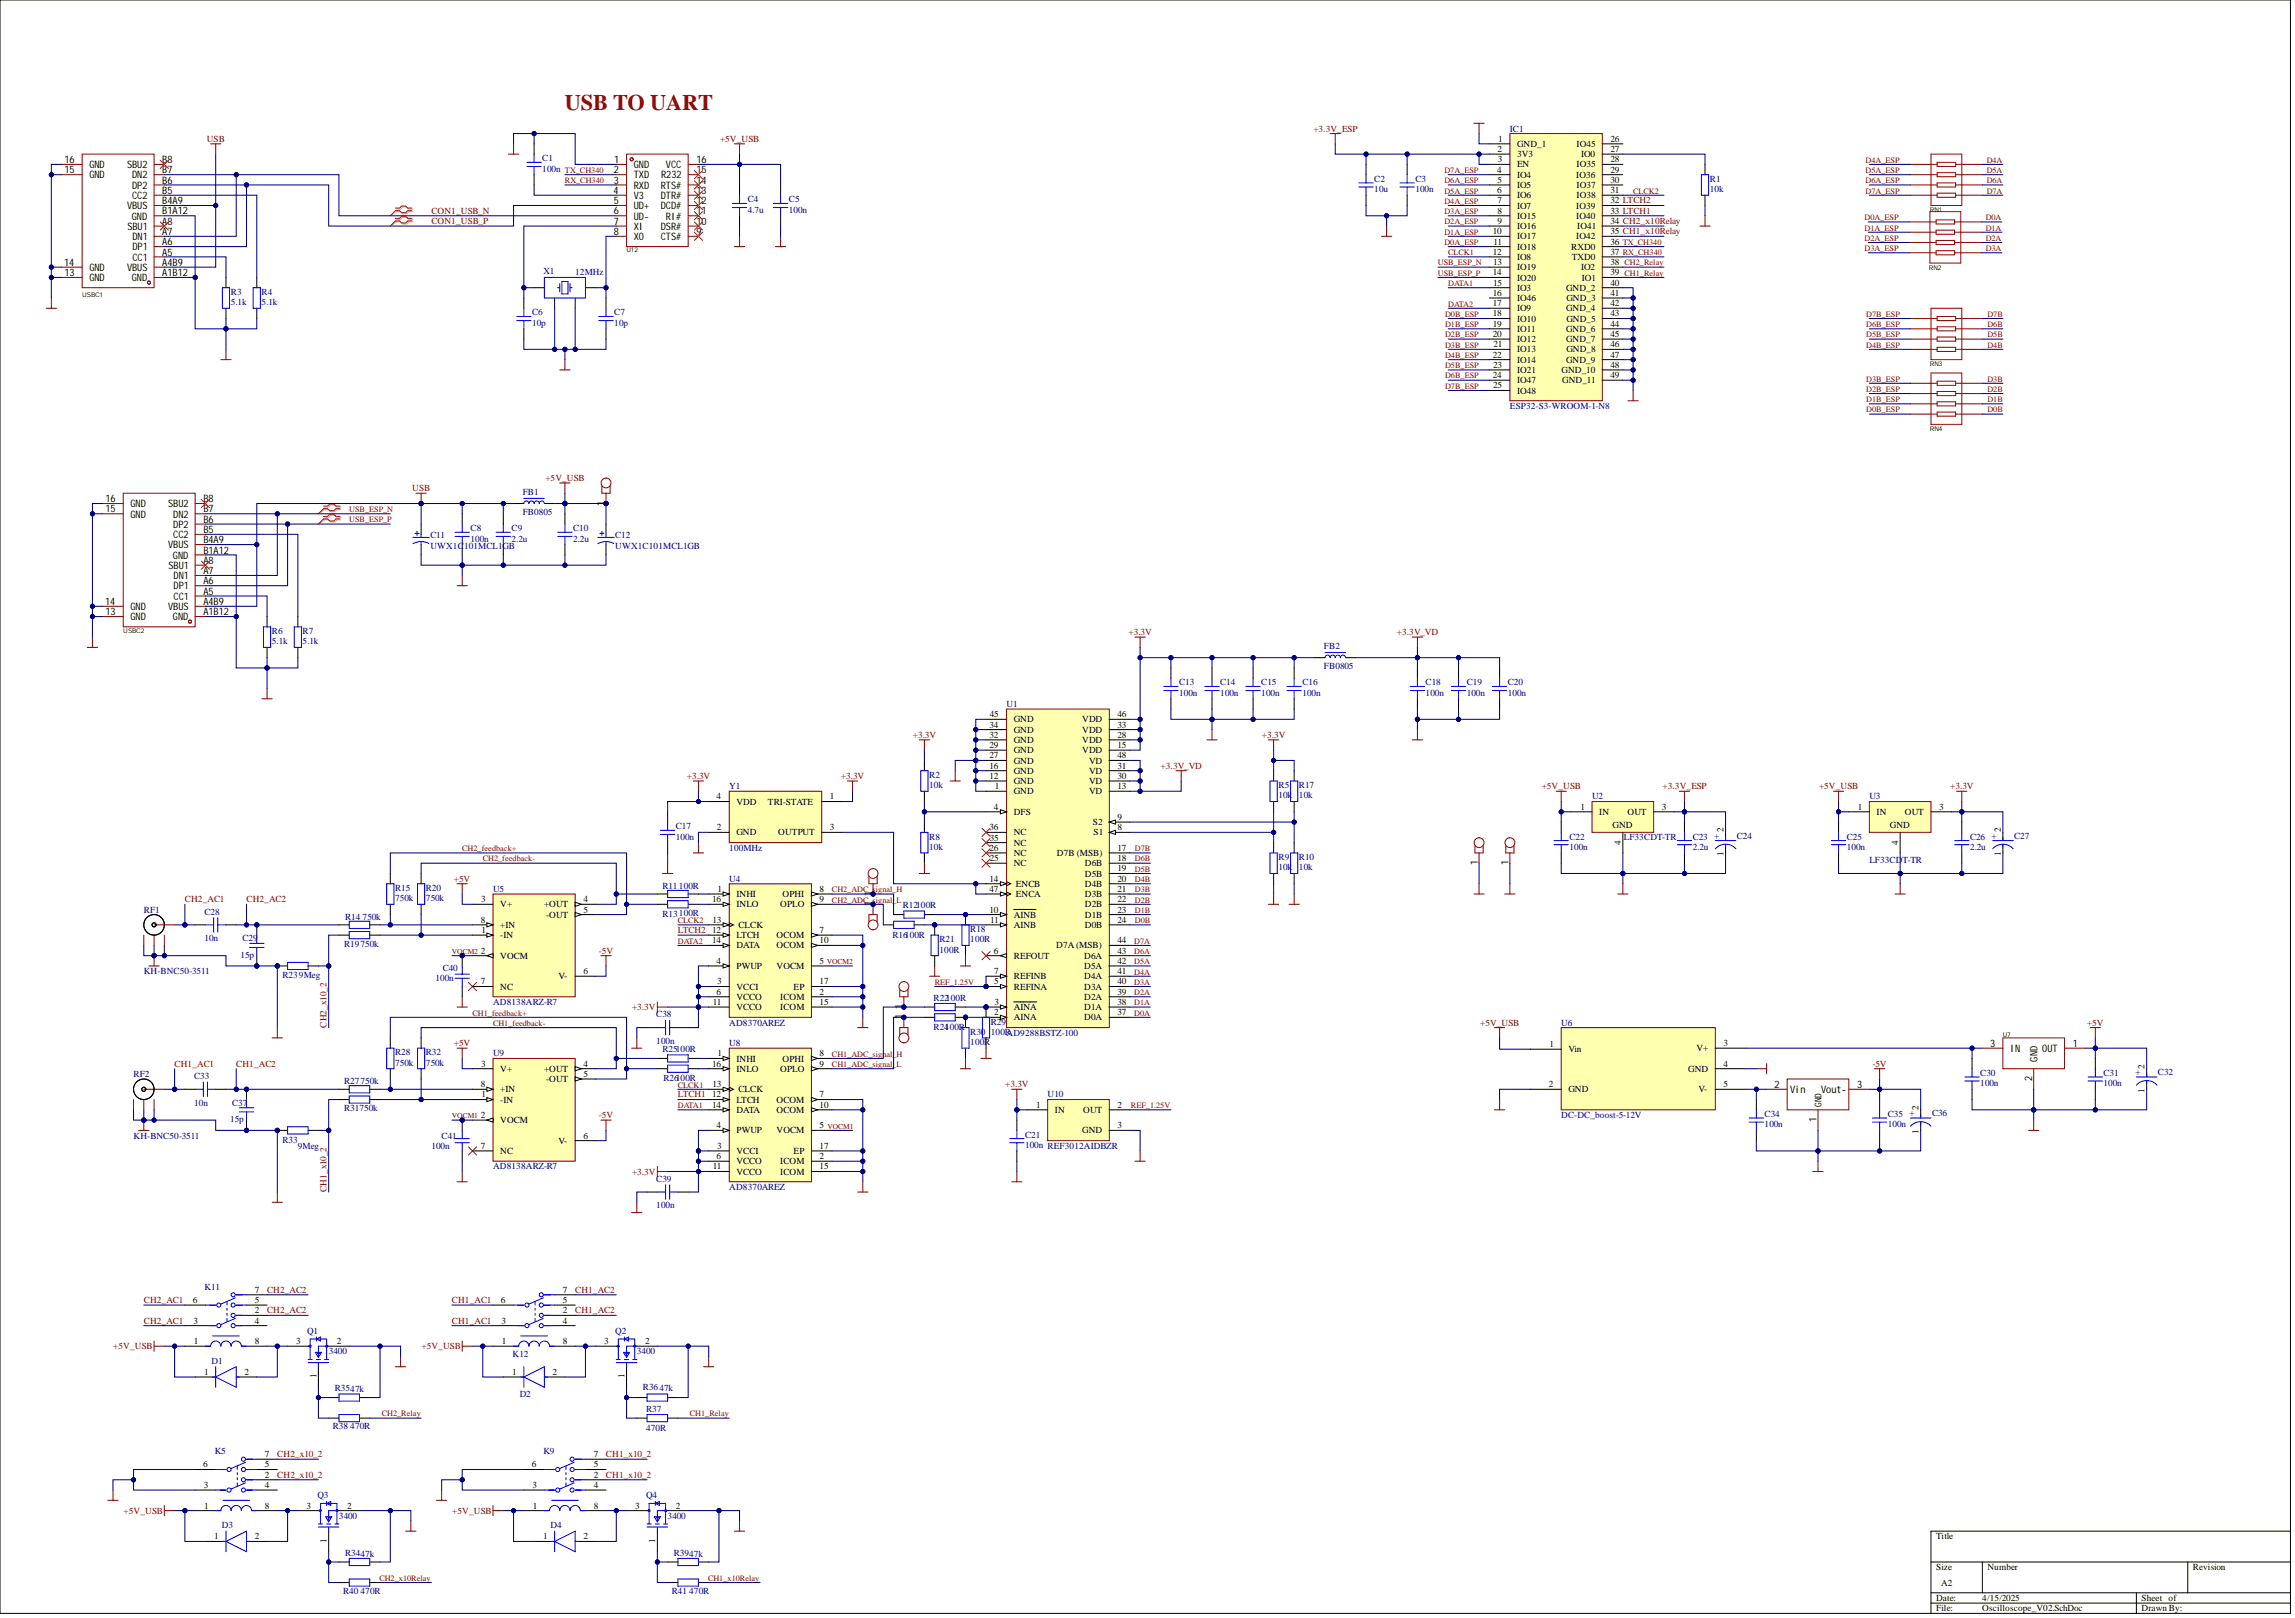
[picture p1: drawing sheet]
<svg xmlns="http://www.w3.org/2000/svg" width="566mm" height="399mm" viewBox="0 0 566 399" stroke-linecap="round" stroke-linejoin="round" font-family="sans-serif">
<defs><g id="words">
<text font-size="5.5" fill="#980000" x="139.4" y="27.2">USB TO UART</text>
<g font-size="2.5">
<text x="15.9" y="40.2">16</text>
<text x="22" y="41.5">GND</text>
<text x="31.3" y="41.5">SBU2</text>
<text x="40" y="40.2">B8</text>
<text x="151.5" y="40.2">1</text>
<text x="156.3" y="41.5">GND</text>
<text x="164.3" y="41.5">VCC</text>
<text x="171.8" y="40.2">16</text>
<text x="15.9" y="42.7">15</text>
<text x="22" y="44">GND</text>
<text x="32.6" y="44">DN2</text>
<text x="32.6" y="46.5">DP2</text>
<text x="40" y="42.7">B7</text>
<text x="40" y="45.3">B6</text>
<text x="40" y="47.8">B5</text>
<text x="151.4" y="47.8">4</text>
<text x="151.5" y="42.7">2</text>
<text x="151.5" y="45.3">3</text>
<text x="156.3" y="44">TXD</text>
<text x="156.3" y="46.5">RXD</text>
<text x="163" y="46.5">RTS#</text>
<text x="163.1" y="44">R232</text>
<text x="171.8" y="47.8">13</text>
<text x="171.8" y="45.3">14</text>
<text x="171.8" y="42.7">15</text>
<text x="31.3" y="51.6">VBUS</text>
<text x="32.6" y="49.1">CC2</text>
<text x="40" y="50.3">B4A9</text>
<text x="40" y="52.9">B1A12</text>
<text x="151.5" y="50.3">5</text>
<text x="151.5" y="52.9">6</text>
<text x="156.3" y="49.1">V3</text>
<text x="156.3" y="51.6">UD+</text>
<text x="163" y="51.6">DCD#</text>
<text x="163" y="49.1">DTR#</text>
<text x="171.8" y="52.9">11</text>
<text x="171.8" y="50.3">12</text>
<text x="31.4" y="56.7">SBU1</text>
<text x="32.5" y="54.1">GND</text>
<text x="32.7" y="59.2">DN1</text>
<text x="40" y="55.4">A8</text>
<text x="40" y="57.9">A7</text>
<text x="151.5" y="55.4">7</text>
<text x="151.5" y="57.9">8</text>
<text x="156.3" y="54.1">UD-</text>
<text x="156.3" y="56.7">XI</text>
<text x="156.3" y="59.2">XO</text>
<text x="163" y="59.2">CTS#</text>
<text x="163" y="56.7">DSR#</text>
<text x="164.3" y="54.1">RI#</text>
<text x="171.8" y="57.9">9</text>
<text x="171.8" y="55.4">10</text>
<text x="15.8" y="65.5">14</text>
<text x="32.7" y="61.7">DP1</text>
<text x="32.7" y="64.3">CC1</text>
<text x="40" y="60.5">A6</text>
<text x="40" y="63">A5</text>
<text x="40" y="65.5">A4B9</text>
<text x="15.9" y="68.1">13</text>
<text x="22" y="66.8">GND</text>
<text x="22" y="69.3">GND</text>
<text x="31.3" y="66.8">VBUS</text>
<text x="32.5" y="69.3">GND</text>
<text x="40" y="68.1">A1B12</text>
<text x="26" y="123.8">16</text>
<text x="32.2" y="125.1">GND</text>
<text x="41.5" y="125.1">SBU2</text>
<text x="50.2" y="123.8">B8</text>
<text x="149.2" y="124.7" transform="rotate(-90 149.2 124.7)">1</text>
<text x="26" y="126.4">15</text>
<text x="32.2" y="127.6">GND</text>
<text x="42.7" y="127.6">DN2</text>
<text x="42.7" y="130.2">DP2</text>
<text x="50.2" y="126.4">B7</text>
<text x="50.2" y="128.9">B6</text>
<text x="50.2" y="131.4">B5</text>
<text x="41.5" y="135.2">VBUS</text>
<text x="42.7" y="137.8">GND</text>
<text x="42.7" y="132.7">CC2</text>
<text x="50.2" y="134">B4A9</text>
<text x="50.2" y="136.5">B1A12</text>
<text x="41.6" y="140.3">SBU1</text>
<text x="42.8" y="142.8">DN1</text>
<text x="50.2" y="139">A8</text>
<text x="50.2" y="141.6">A7</text>
<text x="25.9" y="149.2">14</text>
<text x="42.8" y="145.4">DP1</text>
<text x="42.8" y="147.9">CC1</text>
<text x="50.2" y="144.1">A6</text>
<text x="50.2" y="146.6">A5</text>
<text x="50.2" y="149.2">A4B9</text>
<text x="26" y="151.7">13</text>
<text x="32.2" y="150.4">GND</text>
<text x="32.2" y="153">GND</text>
<text x="41.5" y="150.4">VBUS</text>
<text x="42.7" y="153">GND</text>
<text x="50.2" y="151.7">A1B12</text>
<text x="364.6" y="213.4" transform="rotate(-90 364.6 213.4)">1</text>
<text x="372.2" y="213.4" transform="rotate(-90 372.2 213.4)">1</text>
<text x="215.1" y="221" transform="rotate(-90 215.1 221)">1</text>
<text x="215.1" y="223.5" transform="rotate(-90 215.1 223.5)">1</text>
<text x="222.7" y="251.4" transform="rotate(-90 222.7 251.4)">1</text>
<text x="222.7" y="248.8" transform="rotate(-90 222.7 248.8)">1</text>
<text x="491" y="258.1">3</text>
<text x="495.9" y="259.4">IN</text>
<text x="502.7" y="261.8" transform="rotate(-90 502.7 261.8)">GND</text>
<text x="503.9" y="259.4">OUT</text>
<text x="511.4" y="258.1">1</text>
<text x="437.8" y="268.3">2</text>
<text x="441.7" y="269.5">Vin</text>
<text x="449.3" y="269.5">Vout-</text>
<text x="458.2" y="268.3">3</text>
<text x="501.4" y="266.7" transform="rotate(-90 501.4 266.7)">2</text>
<text x="448.2" y="276.7" transform="rotate(-90 448.2 276.7)">1</text>
</g>
<g font-size="2.3" fill="#800000">
<text x="51" y="35">USB</text>
<text x="177.6" y="35">+5V_USB</text>
<text x="324" y="32.4">+3.3V_ESP</text>
<text x="106.4" y="52.7">CON1_USB_N</text>
<text x="106.4" y="55.2">CON1_USB_P</text>
<text x="134.6" y="118.6">+5V_USB</text>
<text x="101.7" y="121.1">USB</text>
<text x="278.4" y="156.6">+3.3V</text>
<text x="344.6" y="156.6">+3.3V_VD</text>
<text x="225.2" y="181.9">+3.3V</text>
<text x="311.3" y="181.9">+3.3V</text>
<text x="286.3" y="189.5">+3.3V_VD</text>
<text x="169.4" y="192.1">+3.3V</text>
<text x="207.5" y="192.1">+3.3V</text>
<text x="380.4" y="194.6">+5V_USB</text>
<text x="410.2" y="194.6">+3.3V_ESP</text>
<text x="448.8" y="194.6">+5V_USB</text>
<text x="481.1" y="194.6">+3.3V</text>
<text x="112" y="217.4">+5V</text>
<text x="45.6" y="222.5">CH2_AC1</text>
<text x="60.8" y="222.5">CH2_AC2</text>
<text x="167.2" y="230.1">LTCH2</text>
<text x="147.7" y="235.2">-5V</text>
<text x="155.9" y="249.1">+3.3V</text>
<text x="80.6" y="253.4" transform="rotate(-90 80.6 253.4)">CH2_x10_2</text>
<text x="112" y="258">+5V</text>
<text x="365.2" y="252.9">+5V_USB</text>
<text x="514.9" y="252.9">+5V</text>
<text x="43.1" y="263">CH1_AC1</text>
<text x="58.3" y="263">CH1_AC2</text>
<text x="462" y="263">-5V</text>
<text x="248" y="268.1">+3.3V</text>
<text x="147.7" y="275.7">-5V</text>
<text x="167.2" y="270.6">LTCH1</text>
<text x="80.6" y="294" transform="rotate(-90 80.6 294)">CH1_x10_2</text>
<text x="155.9" y="289.6">+3.3V</text>
<text x="35.5" y="321.3">CH2_AC1</text>
<text x="65.9" y="318.8">CH2_AC2</text>
<text x="65.9" y="323.9">CH2_AC2</text>
<text x="111.5" y="321.3">CH1_AC1</text>
<text x="141.9" y="318.8">CH1_AC2</text>
<text x="141.9" y="323.9">CH1_AC2</text>
<text x="35.5" y="326.4">CH2_AC1</text>
<text x="111.5" y="326.4">CH1_AC1</text>
<text x="28" y="332.7">+5V_USB</text>
<text x="104" y="332.7">+5V_USB</text>
<text x="68.4" y="359.3">CH2_x10_2</text>
<text x="149.5" y="359.3">CH1_x10_2</text>
<text x="68.4" y="364.4">CH2_x10_2</text>
<text x="149.5" y="364.4">CH1_x10_2</text>
<text x="30.5" y="373.3">+5V_USB</text>
<text x="111.6" y="373.3">+5V_USB</text>
</g>
<g font-size="2.3">
<text x="369.6" y="35">1</text>
<text x="397.3" y="35">26</text>
<text x="369.5" y="37.5">2</text>
<text x="369.5" y="40">3</text>
<text x="374.3" y="36.2">GND_1</text>
<text x="374.3" y="38.8">3V3</text>
<text x="374.3" y="41.3">EN</text>
<text x="389" y="36.2">IO45</text>
<text x="389" y="41.3">IO35</text>
<text x="390.1" y="38.8">IO0</text>
<text x="397.3" y="37.5">27</text>
<text x="397.3" y="40">28</text>
<text x="369.4" y="42.6">4</text>
<text x="369.4" y="47.6">6</text>
<text x="369.5" y="45.1">5</text>
<text x="374.3" y="43.8">IO4</text>
<text x="374.3" y="46.4">IO5</text>
<text x="388.9" y="43.8">IO36</text>
<text x="389" y="46.4">IO37</text>
<text x="397.3" y="42.6">29</text>
<text x="397.3" y="45.1">30</text>
<text x="397.3" y="47.6">31</text>
<text x="369.5" y="50.2">7</text>
<text x="369.5" y="52.7">8</text>
<text x="374.3" y="48.9">IO6</text>
<text x="374.3" y="51.4">IO7</text>
<text x="374.3" y="54">IO15</text>
<text x="388.9" y="51.4">IO39</text>
<text x="388.9" y="54">IO40</text>
<text x="389" y="48.9">IO38</text>
<text x="397.3" y="50.2">32 LTCH2</text>
<text x="397.3" y="52.7">33 LTCH1</text>
<text x="368.3" y="57.8">10</text>
<text x="369.5" y="55.2">9</text>
<text x="374.3" y="56.5">IO16</text>
<text x="374.3" y="59">IO17</text>
<text x="388.9" y="59">IO42</text>
<text x="389.1" y="56.5">IO41</text>
<text x="397.3" y="55.2">34 CH2_x10Relay</text>
<text x="397.3" y="57.8">35 CH1_x10Relay</text>
<text x="368.3" y="62.8">12</text>
<text x="368.4" y="65.4">13</text>
<text x="368.4" y="60.3">11</text>
<text x="374.3" y="61.6">IO18</text>
<text x="374.3" y="64.1">IO8</text>
<text x="387.6" y="61.6">RXD0</text>
<text x="387.8" y="64.1">TXD0</text>
<text x="397.3" y="60.3">36</text>
<text x="397.3" y="62.8">37</text>
<text x="397.3" y="65.4">38</text>
<text x="368.3" y="67.9">14</text>
<text x="368.4" y="70.4">15</text>
<text x="374.3" y="66.6">IO19</text>
<text x="374.3" y="69.2">IO20</text>
<text x="374.3" y="71.7">IO3</text>
<text x="386.4" y="71.7">GND_2</text>
<text x="390.1" y="66.6">IO2</text>
<text x="390.2" y="69.2">IO1</text>
<text x="397.3" y="67.9">39</text>
<text x="397.3" y="70.4">40</text>
<text x="368.3" y="73">16</text>
<text x="368.3" y="75.5">17</text>
<text x="374.3" y="74.2">IO46</text>
<text x="374.3" y="76.8">IO9</text>
<text x="386.4" y="76.8">GND_4</text>
<text x="386.4" y="74.2">GND_3</text>
<text x="397.3" y="73">41</text>
<text x="397.3" y="75.5">42</text>
<text x="368.3" y="78">18</text>
<text x="368.3" y="80.6">19</text>
<text x="368.3" y="83.1">20</text>
<text x="374.3" y="79.3">IO10</text>
<text x="374.3" y="81.8">IO11</text>
<text x="386.4" y="81.8">GND_6</text>
<text x="386.4" y="79.3">GND_5</text>
<text x="397.3" y="78">43</text>
<text x="397.3" y="80.6">44</text>
<text x="397.3" y="83.1">45</text>
<text x="368.3" y="88.2">22</text>
<text x="368.4" y="85.6">21</text>
<text x="374.3" y="84.4">IO12</text>
<text x="374.3" y="86.9">IO13</text>
<text x="374.3" y="89.4">IO14</text>
<text x="386.4" y="84.4">GND_7</text>
<text x="386.4" y="89.4">GND_9</text>
<text x="386.4" y="86.9">GND_8</text>
<text x="397.3" y="85.6">46</text>
<text x="397.3" y="88.2">47</text>
<text x="368.3" y="93.2">24</text>
<text x="368.4" y="90.7">23</text>
<text x="368.4" y="95.8">25</text>
<text x="374.3" y="92">IO21</text>
<text x="374.3" y="94.5">IO47</text>
<text x="385.3" y="92">GND_10</text>
<text x="385.4" y="94.5">GND_11</text>
<text x="397.3" y="90.7">48</text>
<text x="397.3" y="93.2">49</text>
<text x="374.3" y="97">IO48</text>
<text x="244.1" y="179.4">34</text>
<text x="244.2" y="176.9">45</text>
<text x="250.1" y="178.1">GND</text>
<text x="267" y="178.1">VDD</text>
<text x="275.7" y="179.4">33</text>
<text x="275.7" y="176.9">46</text>
<text x="244.1" y="184.5">29</text>
<text x="244.1" y="181.9">32</text>
<text x="250.1" y="185.7">GND</text>
<text x="250.1" y="183.2">GND</text>
<text x="250.1" y="180.7">GND</text>
<text x="267" y="185.7">VDD</text>
<text x="267" y="183.2">VDD</text>
<text x="267" y="180.7">VDD</text>
<text x="275.7" y="184.5">15</text>
<text x="275.7" y="181.9">28</text>
<text x="244.1" y="189.5">16</text>
<text x="244.1" y="187">27</text>
<text x="250.1" y="190.8">GND</text>
<text x="250.1" y="188.3">GND</text>
<text x="268.7" y="190.8">VD</text>
<text x="268.7" y="188.3">VD</text>
<text x="275.7" y="189.5">31</text>
<text x="275.7" y="187">48</text>
<text x="176.8" y="197.1">4</text>
<text x="204.8" y="197.1">1</text>
<text x="244.1" y="192.1">12</text>
<text x="245.5" y="194.6">1</text>
<text x="250.1" y="195.9">GND</text>
<text x="250.1" y="193.3">GND</text>
<text x="268.7" y="195.9">VD</text>
<text x="268.7" y="193.3">VD</text>
<text x="275.7" y="194.6">13</text>
<text x="275.7" y="192.1">30</text>
<text x="181.7" y="198.4">VDD</text>
<text x="189.5" y="198.4">TRI-STATE</text>
<text x="245.2" y="199.7">4</text>
<text x="250.1" y="200.9">DFS</text>
<text x="269.6" y="203.5">S2</text>
<text x="275.7" y="202.2">9</text>
<text x="389.9" y="199.7">1</text>
<text x="394.5" y="200.9">IN</text>
<text x="401.6" y="200.9">OUT</text>
<text x="410" y="199.7">3</text>
<text x="458.3" y="199.7">1</text>
<text x="463" y="200.9">IN</text>
<text x="470" y="200.9">OUT</text>
<text x="478.4" y="199.7">3</text>
<text x="176.9" y="204.8">2</text>
<text x="181.7" y="206">GND</text>
<text x="192" y="206">OUTPUT</text>
<text x="204.8" y="204.8">3</text>
<text x="244.1" y="209.8">26</text>
<text x="244.1" y="204.8">36</text>
<text x="244.2" y="207.3">35</text>
<text x="250.1" y="208.6">NC</text>
<text x="250.1" y="206">NC</text>
<text x="269.8" y="206">S1</text>
<text x="275.7" y="204.8">8</text>
<text x="275.7" y="209.8">17</text>
<text x="397.8" y="204.2">GND</text>
<text x="399.9" y="208.4" transform="rotate(-90 399.9 208.4)">4</text>
<text x="425.2" y="205.3" transform="rotate(-90 425.2 205.3)">2</text>
<text x="466.3" y="204.2">GND</text>
<text x="468.3" y="208.4" transform="rotate(-90 468.3 208.4)">4</text>
<text x="493.6" y="205.3" transform="rotate(-90 493.6 205.3)">2</text>
<text x="244.2" y="212.4">25</text>
<text x="250.1" y="213.6">NC</text>
<text x="250.1" y="211.1">NC</text>
<text x="260.8" y="211.1">D7B (MSB)</text>
<text x="267.7" y="213.6">D6B</text>
<text x="275.7" y="212.4">18</text>
<text x="275.7" y="214.9">19</text>
<text x="425.2" y="211.2" transform="rotate(-90 425.2 211.2)">1</text>
<text x="493.6" y="211.2" transform="rotate(-90 493.6 211.2)">1</text>
<text x="177" y="220">1</text>
<text x="181.7" y="221.2">INHI</text>
<text x="193.1" y="221.2">OPHI</text>
<text x="202.2" y="220">8</text>
<text x="244.1" y="217.4">14</text>
<text x="244.1" y="220">47</text>
<text x="250.6" y="218.7">ENCB</text>
<text x="250.6" y="221.2">ENCA</text>
<text x="267.7" y="216.2">D5B</text>
<text x="267.7" y="218.7">D4B</text>
<text x="267.7" y="221.2">D3B</text>
<text x="275.7" y="217.4">20</text>
<text x="275.7" y="220">21</text>
<text x="118.6" y="227.6">8</text>
<text x="118.7" y="222.5">3</text>
<text x="123.4" y="223.8">V+</text>
<text x="134.2" y="223.8">+OUT</text>
<text x="134.7" y="226.3">-OUT</text>
<text x="143.9" y="222.5">4</text>
<text x="143.9" y="225">5</text>
<text x="175.7" y="222.5">16</text>
<text x="175.8" y="227.6">13</text>
<text x="181.7" y="223.8">INLO</text>
<text x="192.5" y="223.8">OPLO</text>
<text x="202.2" y="222.5">9</text>
<text x="244.1" y="225">10</text>
<text x="244.3" y="227.6">11</text>
<text x="250.1" y="226.3">AINB</text>
<text x="267.7" y="223.8">D2B</text>
<text x="267.7" y="226.3">D1B</text>
<text x="275.7" y="222.5">22</text>
<text x="275.7" y="225">23</text>
<text x="275.7" y="227.6">24</text>
<text x="118.8" y="230.1">1</text>
<text x="123.4" y="228.8">+IN</text>
<text x="123.4" y="231.4">-IN</text>
<text x="175.7" y="230.1">12</text>
<text x="175.7" y="232.6">14</text>
<text x="181.7" y="231.4">LTCH</text>
<text x="181.7" y="233.9">DATA</text>
<text x="182.2" y="228.8">CLCK</text>
<text x="191.6" y="231.4">OCOM</text>
<text x="191.6" y="233.9">OCOM</text>
<text x="202.2" y="230.1">7</text>
<text x="202.2" y="232.6">10</text>
<text x="250.1" y="228.8">AINB</text>
<text x="260.6" y="233.9">D7A(MSB)</text>
<text x="267.7" y="228.8">D0B</text>
<text x="275.7" y="232.6">44</text>
<text x="118.6" y="235.2">2</text>
<text x="123.4" y="236.4">VOCM</text>
<text x="176.8" y="237.7">4</text>
<text x="181.7" y="239">PWUP</text>
<text x="191.6" y="239">VOCM</text>
<text x="202.2" y="237.7">5</text>
<text x="245.2" y="235.2">6</text>
<text x="250.1" y="236.4">REFOUT</text>
<text x="267.5" y="239">D5A</text>
<text x="267.5" y="236.4">D6A</text>
<text x="275.7" y="237.7">42</text>
<text x="275.7" y="235.2">43</text>
<text x="118.6" y="242.8">7</text>
<text x="123.4" y="244">NC</text>
<text x="137.8" y="241.5">V-</text>
<text x="143.9" y="240.2">6</text>
<text x="176.8" y="245.3">6</text>
<text x="177" y="242.8">3</text>
<text x="181.7" y="244">VCCI</text>
<text x="195.8" y="244">EP</text>
<text x="202.2" y="245.3">2</text>
<text x="202.2" y="242.8">17</text>
<text x="245.3" y="242.8">5</text>
<text x="245.3" y="240.2">7</text>
<text x="250.1" y="244">REFINA</text>
<text x="250.1" y="241.5">REFINB</text>
<text x="267.5" y="244">D3A</text>
<text x="267.5" y="241.5">D4A</text>
<text x="275.7" y="245.3">39</text>
<text x="275.7" y="242.8">40</text>
<text x="275.7" y="240.2">41</text>
<text x="175.9" y="247.8">11</text>
<text x="181.7" y="246.6">VCCO</text>
<text x="181.7" y="249.1">VCCO</text>
<text x="192.5" y="246.6">ICOM</text>
<text x="192.5" y="249.1">ICOM</text>
<text x="202.2" y="247.8">15</text>
<text x="245.3" y="250.4">2</text>
<text x="245.4" y="247.8">3</text>
<text x="250.1" y="251.6">AINA</text>
<text x="250.1" y="249.1">AINA</text>
<text x="267.5" y="251.6">D0A</text>
<text x="267.5" y="249.1">D1A</text>
<text x="267.5" y="246.6">D2A</text>
<text x="275.7" y="250.4">37</text>
<text x="275.7" y="247.8">38</text>
<text x="425.2" y="258">3</text>
<text x="118.7" y="263">3</text>
<text x="143.9" y="263">4</text>
<text x="175.7" y="263">16</text>
<text x="177" y="260.5">1</text>
<text x="181.7" y="261.8">INHI</text>
<text x="193.1" y="261.8">OPHI</text>
<text x="202.2" y="260.5">8</text>
<text x="202.2" y="263">9</text>
<text x="382.3" y="258.2">1</text>
<text x="386.9" y="259.5">Vin</text>
<text x="418.5" y="259.2">V+</text>
<text x="425.2" y="263">4</text>
<text x="529.1" y="263.5" transform="rotate(-90 529.1 263.5)">2</text>
<text x="118.6" y="268.1">8</text>
<text x="123.4" y="269.4">+IN</text>
<text x="123.4" y="264.3">V+</text>
<text x="134.2" y="264.3">+OUT</text>
<text x="134.7" y="266.8">-OUT</text>
<text x="143.9" y="265.6">5</text>
<text x="175.8" y="268.1">13</text>
<text x="181.7" y="264.3">INLO</text>
<text x="182.2" y="269.4">CLCK</text>
<text x="192.5" y="264.3">OPLO</text>
<text x="382.1" y="268.1">2</text>
<text x="386.9" y="269.4">GND</text>
<text x="416.5" y="264.3">GND</text>
<text x="419" y="269.4">V-</text>
<text x="425.2" y="268.1">5</text>
<text x="529.1" y="269.5" transform="rotate(-90 529.1 269.5)">1</text>
<text x="118.6" y="275.7">2</text>
<text x="118.8" y="270.6">1</text>
<text x="123.4" y="271.9">-IN</text>
<text x="175.7" y="270.6">12</text>
<text x="175.7" y="273.2">14</text>
<text x="181.7" y="271.9">LTCH</text>
<text x="181.7" y="274.4">DATA</text>
<text x="191.6" y="271.9">OCOM</text>
<text x="191.6" y="274.4">OCOM</text>
<text x="202.2" y="270.6">7</text>
<text x="202.2" y="273.2">10</text>
<text x="255.6" y="273.2">1</text>
<text x="260.2" y="274.4">IN</text>
<text x="267.3" y="274.4">OUT</text>
<text x="275.7" y="273.2">2</text>
<text x="449.4" y="272.9" transform="rotate(-90 449.4 272.9)">GND</text>
<text x="473.4" y="273.7" transform="rotate(-90 473.4 273.7)">2</text>
<text x="123.4" y="277">VOCM</text>
<text x="143.9" y="280.8">6</text>
<text x="176.8" y="278.2">4</text>
<text x="181.7" y="279.5">PWUP</text>
<text x="191.6" y="279.5">VOCM</text>
<text x="202.2" y="278.2">5</text>
<text x="267" y="279.5">GND</text>
<text x="275.7" y="278.2">3</text>
<text x="473.4" y="279.6" transform="rotate(-90 473.4 279.6)">1</text>
<text x="118.6" y="283.3">7</text>
<text x="123.4" y="284.6">NC</text>
<text x="137.8" y="282">V-</text>
<text x="176.8" y="285.8">6</text>
<text x="177" y="283.3">3</text>
<text x="181.7" y="284.6">VCCI</text>
<text x="181.7" y="287.1">VCCO</text>
<text x="192.5" y="287.1">ICOM</text>
<text x="195.8" y="284.6">EP</text>
<text x="202.2" y="285.8">2</text>
<text x="202.2" y="283.3">17</text>
<text x="175.9" y="288.4">11</text>
<text x="181.7" y="289.6">VCCO</text>
<text x="192.5" y="289.6">ICOM</text>
<text x="202.2" y="288.4">15</text>
<text x="47.6" y="321.3">6</text>
<text x="62.8" y="318.8">7</text>
<text x="62.8" y="321.3">5</text>
<text x="62.8" y="323.9">2</text>
<text x="123.6" y="321.3">6</text>
<text x="138.9" y="318.8">7</text>
<text x="138.9" y="321.3">5</text>
<text x="138.9" y="323.9">2</text>
<text x="47.7" y="326.4">3</text>
<text x="62.8" y="326.4">4</text>
<text x="123.7" y="326.4">3</text>
<text x="138.9" y="326.4">4</text>
<text x="47.8" y="331.5">1</text>
<text x="62.8" y="331.5">8</text>
<text x="73.1" y="331.5">3</text>
<text x="83.1" y="331.5">2</text>
<text x="123.8" y="331.5">1</text>
<text x="138.9" y="331.5">8</text>
<text x="149.1" y="331.5">3</text>
<text x="159.1" y="331.5">2</text>
<text x="50.3" y="339.1">1</text>
<text x="60.3" y="339.1">2</text>
<text x="78" y="339.9" transform="rotate(-90 78 339.9)">1</text>
<text x="126.4" y="339.1">1</text>
<text x="136.3" y="339.1">2</text>
<text x="154.1" y="339.9" transform="rotate(-90 154.1 339.9)">1</text>
<text x="65.4" y="359.3">7</text>
<text x="146.5" y="359.3">7</text>
<text x="50.1" y="361.9">6</text>
<text x="65.4" y="361.9">5</text>
<text x="65.4" y="364.4">2</text>
<text x="131.2" y="361.9">6</text>
<text x="146.5" y="361.9">5</text>
<text x="146.5" y="364.4">2</text>
<text x="50.3" y="366.9">3</text>
<text x="65.4" y="366.9">4</text>
<text x="131.3" y="366.9">3</text>
<text x="146.5" y="366.9">4</text>
<text x="50.3" y="372">1</text>
<text x="65.4" y="372">8</text>
<text x="75.6" y="372">3</text>
<text x="85.7" y="372">2</text>
<text x="131.4" y="372">1</text>
<text x="146.5" y="372">8</text>
<text x="156.7" y="372">3</text>
<text x="166.7" y="372">2</text>
<text x="52.9" y="379.6">1</text>
<text x="62.8" y="379.6">2</text>
<text x="80.6" y="380.5" transform="rotate(-90 80.6 380.5)">1</text>
<text x="134" y="379.6">1</text>
<text x="143.9" y="379.6">2</text>
<text x="161.7" y="380.5" transform="rotate(-90 161.7 380.5)">1</text>
<text x="477.7" y="379.6">Title</text>
<text x="477.7" y="387.2">Size</text>
<text x="490.3" y="387.2">Number</text>
<text x="541" y="387.2">Revision</text>
<text x="477.7" y="394.8">Date:</text>
<text x="478.9" y="391">A2</text>
<text x="489.1" y="394.8">4/15/2025</text>
<text x="528.3" y="394.8">Sheet of</text>
<text x="477.7" y="397.3">File:</text>
<text x="489.1" y="397.3">Oscilloscope_V02.SchDoc</text>
<text x="528.3" y="397.3">Drawn By:</text>
</g>
<g font-size="2.3" fill="#000080">
<text x="372.5" y="32.4">IC1</text>
<text x="133.8" y="39.8">C1</text>
<text x="133.8" y="42.3">100n</text>
<text x="339.1" y="44.8">C2</text>
<text x="339.1" y="47.4">10u</text>
<text x="349.2" y="44.8">C3</text>
<text x="349.2" y="47.4">100n</text>
<text x="421.8" y="44.8">R1</text>
<text x="421.8" y="47.4">10k</text>
<text x="184.5" y="49.9">C4</text>
<text x="184.5" y="52.4">4.7u</text>
<text x="194.6" y="49.9">C5</text>
<text x="194.6" y="52.4">100n</text>
<text x="134.1" y="67.7">X1</text>
<text x="141.9" y="67.9">12MHz</text>
<text x="56.9" y="72.7">R3</text>
<text x="56.9" y="75.3">5.1k</text>
<text x="64.5" y="72.7">R4</text>
<text x="64.5" y="75.3">5.1k</text>
<text x="131.3" y="77.8">C6</text>
<text x="151.5" y="77.8">C7</text>
<text x="131.3" y="80.3">10p</text>
<text x="151.5" y="80.3">10p</text>
<text x="372.5" y="100.9">ESP32-S3-WROOM-1-N8</text>
<text x="129" y="122.1">FB1</text>
<text x="116.1" y="131">C8</text>
<text x="126.2" y="131">C9</text>
<text x="129" y="127">FB0805</text>
<text x="141.4" y="131">C10</text>
<text x="106.2" y="132.8">C11</text>
<text x="106.2" y="135.3">UWX1C101MCL1GB</text>
<text x="116.1" y="133.5">100n</text>
<text x="126.2" y="133.5">2.2u</text>
<text x="141.4" y="133.5">2.2u</text>
<text x="151.8" y="132.8">C12</text>
<text x="151.8" y="135.3">UWX1C101MCL1GB</text>
<text x="67.1" y="156.3">R6</text>
<text x="67.1" y="158.9">5.1k</text>
<text x="74.7" y="156.3">R7</text>
<text x="74.7" y="158.9">5.1k</text>
<text x="326.6" y="160.1">FB2</text>
<text x="326.6" y="165">FB0805</text>
<text x="290.9" y="169">C13</text>
<text x="290.9" y="171.6">100n</text>
<text x="301" y="169">C14</text>
<text x="301" y="171.6">100n</text>
<text x="311.2" y="169">C15</text>
<text x="311.2" y="171.6">100n</text>
<text x="321.3" y="169">C16</text>
<text x="321.3" y="171.6">100n</text>
<text x="351.7" y="169">C18</text>
<text x="351.7" y="171.6">100n</text>
<text x="361.9" y="169">C19</text>
<text x="361.9" y="171.6">100n</text>
<text x="372" y="169">C20</text>
<text x="372" y="171.6">100n</text>
<text x="248.3" y="174.3">U1</text>
<text x="229.2" y="191.8">R2</text>
<text x="179.9" y="194.6">Y1</text>
<text x="229.2" y="194.4">10k</text>
<text x="315.4" y="194.4">R5</text>
<text x="315.4" y="196.9">10k</text>
<text x="320.5" y="194.4">R17</text>
<text x="320.5" y="196.9">10k</text>
<text x="392.8" y="197.1">U2</text>
<text x="461.2" y="197.1">U3</text>
<text x="166.7" y="204.5">C17</text>
<text x="166.7" y="207">100n</text>
<text x="179.9" y="209.8">100MHz</text>
<text x="229.2" y="207">R8</text>
<text x="229.2" y="209.6">10k</text>
<text x="387.2" y="207">C22</text>
<text x="387.2" y="209.6">100n</text>
<text x="400.6" y="207">LF33CDT-TR</text>
<text x="417.6" y="207">C23 +</text>
<text x="417.6" y="209.6">2.2u</text>
<text x="428.5" y="206.8">C24</text>
<text x="455.6" y="207">C25</text>
<text x="455.6" y="209.6">100n</text>
<text x="486" y="207">C26 +</text>
<text x="486" y="209.6">2.2u</text>
<text x="496.9" y="206.8">C27</text>
<text x="315.4" y="212.1">R9</text>
<text x="315.4" y="214.6">10k</text>
<text x="320.5" y="212.1">R10</text>
<text x="320.5" y="214.6">10k</text>
<text x="461.2" y="212.9">LF33CD</text>
<text x="469.4" y="212.9">T-TR</text>
<text x="97.5" y="219.7">R15</text>
<text x="105.1" y="219.7">R20</text>
<text x="121.6" y="220">U5</text>
<text x="163.4" y="219.2">R11100R</text>
<text x="179.9" y="217.4">U4</text>
<text x="35.5" y="225">RF1</text>
<text x="50.4" y="225.5">C28</text>
<text x="85.1" y="226.8">R14</text>
<text x="89.5" y="226.8">750k</text>
<text x="97.5" y="222.2">750k</text>
<text x="105.1" y="222.2">750k</text>
<text x="163.4" y="226">R13100R</text>
<text x="222.7" y="223.9">R12100R</text>
<text x="50.4" y="232.1">10n</text>
<text x="59.8" y="232.1">C29</text>
<text x="84.9" y="233.6">R19750k</text>
<text x="220.2" y="231.4">R16100R</text>
<text x="231.8" y="232.4">R21</text>
<text x="239.4" y="229.8">R18</text>
<text x="239.4" y="232.4">100R</text>
<text x="59.3" y="236.2">15p</text>
<text x="109.2" y="239.5">C40</text>
<text x="231.8" y="234.9">100R</text>
<text x="35.5" y="240.2">KH-BNC50-3511</text>
<text x="69.7" y="241.2">R239Meg</text>
<text x="107.4" y="242">100n</text>
<text x="121.6" y="247.8">AD8138ARZ-R7</text>
<text x="161.9" y="250.9">C38</text>
<text x="230.3" y="246.7">R22100R</text>
<text x="161.9" y="257.5">100n</text>
<text x="179.9" y="252.9">AD8370AREZ</text>
<text x="179.9" y="258">U8</text>
<text x="230.3" y="253.9">R24100R</text>
<text x="239.4" y="255.2">R30</text>
<text x="239.4" y="257.7">100R</text>
<text x="244.5" y="252.6">R29</text>
<text x="244.5" y="255.2">100R</text>
<text x="248.3" y="255.4">AD9288BSTZ-100</text>
<text x="385.2" y="252.9">U6</text>
<text x="97.5" y="260.2">R28</text>
<text x="97.5" y="262.8">750k</text>
<text x="105.1" y="260.2">R32</text>
<text x="105.1" y="262.8">750k</text>
<text x="121.6" y="260.5">U9</text>
<text x="163.4" y="259.5">R25100R</text>
<text x="32.9" y="265.6">RF2</text>
<text x="47.9" y="266.1">C33</text>
<text x="84.9" y="267.3">R27750k</text>
<text x="163.7" y="266.6">R26100R</text>
<text x="488.6" y="265.3">C30</text>
<text x="488.6" y="267.9">100n</text>
<text x="519" y="265.3">C31</text>
<text x="519" y="267.9">100n</text>
<text x="526.8" y="265.1">+</text>
<text x="532.4" y="265.1">C32</text>
<text x="47.9" y="272.7">10n</text>
<text x="57.3" y="272.7">C37</text>
<text x="84.9" y="273.9">R31750k</text>
<text x="258.5" y="270.6">U10</text>
<text x="385.2" y="275.7">DC-DC_boost-5-12V</text>
<text x="435.3" y="275.5">C34</text>
<text x="465.8" y="275.5">C35 +</text>
<text x="476.7" y="275.2">C36</text>
<text x="32.9" y="280.8">KH-BNC50-3511</text>
<text x="56.8" y="276.7">15p</text>
<text x="69.7" y="281.8">R33</text>
<text x="109" y="280.8">C41</text>
<text x="252.9" y="280.5">C21</text>
<text x="435.3" y="278">100n</text>
<text x="465.8" y="278">100n</text>
<text x="73.5" y="283.3">9Meg</text>
<text x="106.4" y="283.3">100n</text>
<text x="252.9" y="283.1">100n REF3012AIDBZR</text>
<text x="121.6" y="288.4">AD8138ARZ-R7</text>
<text x="161.9" y="291.4">C39</text>
<text x="179.9" y="293.4">AD8370AREZ</text>
<text x="161.9" y="298">100n</text>
<text x="50.4" y="318">K11</text>
<text x="75.8" y="328.9">Q1</text>
<text x="151.8" y="328.9">Q2</text>
<text x="81.1" y="334">3400</text>
<text x="126.4" y="334.8">K12</text>
<text x="157.1" y="334">3400</text>
<text x="52.2" y="336.3">D1</text>
<text x="82.6" y="343.1">R3547k</text>
<text x="128.2" y="344.4">D2</text>
<text x="158.6" y="342.9">R3647k</text>
<text x="82.1" y="352.5">R38</text>
<text x="86.4" y="352.5">470R</text>
<text x="159.4" y="348.1">R37</text>
<text x="159.4" y="352.9">470R</text>
<text x="53" y="358.6">K5</text>
<text x="134.1" y="358.6">K9</text>
<text x="78.3" y="369.5">Q3</text>
<text x="159.4" y="369.5">Q4</text>
<text x="54.7" y="376.8">D3</text>
<text x="83.6" y="374.5">3400</text>
<text x="135.8" y="376.8">D4</text>
<text x="164.7" y="374.5">3400</text>
<text x="85.1" y="383.7">R3447k</text>
<text x="166.2" y="383.7">R3947k</text>
<text x="84.6" y="393">R40</text>
<text x="88.9" y="393">470R</text>
<text x="165.7" y="393">R41</text>
<text x="170" y="393">470R</text>
</g>
<g font-size="2" fill="#800000">
<text x="460.3" y="40.1">D4A_ESP</text>
<text x="490.2" y="40.1">D4A</text>
<text x="139.4" y="42.7">TX_CH340</text>
<text x="139.4" y="45.2">RX_CH340</text>
<text x="356.4" y="47.7">D5A_ESP</text>
<text x="356.4" y="45.2">D6A_ESP</text>
<text x="356.4" y="42.7">D7A_ESP</text>
<text x="402.9" y="47.7">CLCK2</text>
<text x="460.3" y="42.7">D5A_ESP</text>
<text x="460.3" y="45.2">D6A_ESP</text>
<text x="460.3" y="47.7">D7A_ESP</text>
<text x="490.2" y="42.7">D5A</text>
<text x="490.2" y="45.2">D6A</text>
<text x="490.2" y="47.7">D7A</text>
<text x="356.4" y="52.8">D3A_ESP</text>
<text x="356.4" y="50.3">D4A_ESP</text>
<text x="356.4" y="57.9">D1A_ESP</text>
<text x="356.4" y="55.3">D2A_ESP</text>
<text x="460" y="54.3">D0A_ESP</text>
<text x="460" y="56.8">D1A_ESP</text>
<text x="460" y="59.4">D2A_ESP</text>
<text x="489.9" y="54.3">D0A</text>
<text x="489.9" y="56.8">D1A</text>
<text x="489.9" y="59.4">D2A</text>
<text x="354.8" y="65.5">USB_ESP_N</text>
<text x="356.4" y="60.4">D0A_ESP</text>
<text x="357.3" y="62.9">CLCK1</text>
<text x="400.4" y="60.4">TX_CH340</text>
<text x="400.4" y="62.9">RX_CH340</text>
<text x="400.8" y="65.5">CH2_Relay</text>
<text x="460" y="61.9">D3A_ESP</text>
<text x="489.9" y="61.9">D3A</text>
<text x="354.8" y="68">USB_ESP_P</text>
<text x="357.3" y="70.5">DATA1</text>
<text x="400.8" y="68">CH1_Relay</text>
<text x="357.3" y="75.6">DATA2</text>
<text x="356.5" y="78.1">D0B_ESP</text>
<text x="356.5" y="80.7">D1B_ESP</text>
<text x="356.5" y="83.2">D2B_ESP</text>
<text x="460.4" y="83.2">D5B_ESP</text>
<text x="460.4" y="80.7">D6B_ESP</text>
<text x="460.4" y="78.1">D7B_ESP</text>
<text x="490.3" y="83.2">D5B</text>
<text x="490.3" y="80.7">D6B</text>
<text x="490.3" y="78.1">D7B</text>
<text x="356.5" y="85.7">D3B_ESP</text>
<text x="356.5" y="88.3">D4B_ESP</text>
<text x="460.4" y="85.7">D4B_ESP</text>
<text x="490.3" y="85.7">D4B</text>
<text x="356.5" y="90.8">D5B_ESP</text>
<text x="356.5" y="93.3">D6B_ESP</text>
<text x="356.5" y="95.9">D7B_ESP</text>
<text x="460.4" y="94.1">D3B_ESP</text>
<text x="490.3" y="94.1">D3B</text>
<text x="460.4" y="101.7">D0B_ESP</text>
<text x="460.4" y="99.2">D1B_ESP</text>
<text x="460.4" y="96.6">D2B_ESP</text>
<text x="490.3" y="101.7">D0B</text>
<text x="490.3" y="99.2">D1B</text>
<text x="490.3" y="96.6">D2B</text>
<text x="86.2" y="128.8">USB_ESP_P</text>
<text x="86.2" y="126.3">USB_ESP_N</text>
<text x="114" y="209.9">CH2_feedback+</text>
<text x="280" y="209.9">D7B</text>
<text x="119.1" y="212.4">CH2_feedback-</text>
<text x="280" y="215">D5B</text>
<text x="280" y="212.4">D6B</text>
<text x="205.3" y="220">CH2_ADC_signal_H</text>
<text x="280" y="220">D3B</text>
<text x="280" y="217.5">D4B</text>
<text x="167.2" y="227.6">CLCK2</text>
<text x="205.3" y="222.6">CH2_ADC_signal_L</text>
<text x="280" y="227.6">D0B</text>
<text x="280" y="225.1">D1B</text>
<text x="280" y="222.6">D2B</text>
<text x="167.2" y="232.7">DATA2</text>
<text x="279.8" y="232.7">D7A</text>
<text x="279.8" y="237.8">D5A</text>
<text x="279.8" y="235.2">D6A</text>
<text x="230.6" y="242.8">REF_1.25V</text>
<text x="279.8" y="245.4">D2A</text>
<text x="279.8" y="242.8">D3A</text>
<text x="279.8" y="240.3">D4A</text>
<text x="116.6" y="250.4">CH1_feedback+</text>
<text x="279.8" y="250.4">D0A</text>
<text x="279.8" y="247.9">D1A</text>
<text x="121.6" y="253">CH1_feedback-</text>
<text x="205.3" y="263.1">CH1_ADC_signal_L</text>
<text x="205.3" y="260.6">CH1_ADC_signal_H</text>
<text x="167.2" y="268.2">CLCK1</text>
<text x="167.2" y="273.3">DATA1</text>
<text x="279" y="273.3">REF_1.25V</text>
<text x="94.2" y="349.3">CH2_Relay</text>
<text x="170.2" y="349.3">CH1_Relay</text>
<text x="93.6" y="389.8">CH2_x10Relay</text>
<text x="174.7" y="389.8">CH1_x10Relay</text>
</g>
<g font-size="1.9" fill="#800000">
<text x="111.5" y="235.2">VOCM2</text>
<text x="204" y="237.8">VOCM2</text>
<text x="111.5" y="275.8">VOCM1</text>
<text x="204.2" y="278.3">VOCM1</text>
</g>
<g font-size="1.6">
<text x="476.1" y="52.4">RN1</text>
<text x="154.6" y="62.2">U12</text>
<text x="475.9" y="66.6">RN2</text>
<text x="20.3" y="73.1">USBC1</text>
<text x="476.1" y="90.4">RN3</text>
<text x="476.1" y="106.3">RN4</text>
<text x="30.4" y="156">USBC2</text>
<text x="494.1" y="255.6">U7</text>
</g>
</g></defs>
<path d="M0 0h565.1v397.9h-565.1zM565.1 377.6h-88.7v20.3M476.4 385.2h88.7M476.4 392.8h88.7M476.4 395.3h88.7M489.1 385.2v7.6M527.1 392.8v5.1M539.7 385.2v7.6" fill="none" stroke="#000" stroke-width=".25"/>
<circle cx="243.3" cy="248.3" r=".51" fill="#000080"/>
<circle cx="243.3" cy="248.3" r=".51" fill="none" stroke="#000080" stroke-width=".25"/>
<circle cx="243.3" cy="243.3" r=".51" fill="#000080"/>
<circle cx="243.3" cy="243.3" r=".51" fill="none" stroke="#000080" stroke-width=".25"/>
<path d="M248.3 174.8h25.4v78.6h-25.4z" fill-rule="evenodd" fill="#ffffb0"/>
<path d="M248.3 174.8h25.4v78.6h-25.4z" fill="none" stroke="#800000" stroke-width=".25"/>
<path d="M243.3 195.1h5M243.3 250.9h5" fill="none" stroke="#000" stroke-width=".25"/>
<path d="M246.8 250.4l1.5 .5-1.5 .5z" fill="#f8fcff"/>
<path d="M243.3 248.3h5M246.8 250.4l1.5 .5-1.5 .5z" fill="none" stroke="#000" stroke-width=".25"/>
<path d="M246.8 247.8l1.5 .5-1.5 .5z" fill="#f8fcff"/>
<path d="M246.8 247.8l1.5 .5-1.5 .5zM250.1 247.1h5.7" fill="none" stroke="#000" stroke-width=".25"/>
<circle cx="243.3" cy="248.3" r=".51" fill="#000080"/>
<circle cx="243.3" cy="248.3" r=".51" fill="none" stroke="#000080" stroke-width=".25"/>
<path d="M243.3 200.2h5" fill="none" stroke="#000" stroke-width=".25"/>
<path d="M246.8 199.7l1.5 .5-1.5 .5z" fill="#f8fcff"/>
<path d="M246.8 199.7l1.5 .5-1.5 .5zM243.3 243.3h5" fill="none" stroke="#000" stroke-width=".25"/>
<path d="M246.8 242.8l1.5 .5-1.5 .5z" fill="#f8fcff"/>
<path d="M246.8 242.8l1.5 .5-1.5 .5z" fill="none" stroke="#000" stroke-width=".25"/>
<circle cx="243.3" cy="243.3" r=".51" fill="#000080"/>
<circle cx="243.3" cy="243.3" r=".51" fill="none" stroke="#000080" stroke-width=".25"/>
<path d="M243.3 235.7h5" fill="none" stroke="#000" stroke-width=".25"/>
<path d="M246.8 235.7l1.5-.5v1z" fill="#f8fcff"/>
<path d="M246.8 235.7l1.5-.5v1zM243.3 240.7h5" fill="none" stroke="#000" stroke-width=".25"/>
<path d="M246.8 240.2l1.5 .5-1.5 .5z" fill="#f8fcff"/>
<path d="M273.7 205.3h5M246.8 240.2l1.5 .5-1.5 .5z" fill="none" stroke="#000" stroke-width=".25"/>
<path d="M273.7 205.3l1.5-.5v1z" fill="#f8fcff"/>
<path d="M273.7 205.3l1.5-.5v1zM273.7 202.7h5" fill="none" stroke="#000" stroke-width=".25"/>
<path d="M273.7 202.7l1.5-.5v1z" fill="#f8fcff"/>
<path d="M273.7 202.7l1.5-.5v1zM243.3 225.5h5" fill="none" stroke="#000" stroke-width=".25"/>
<path d="M246.8 225l1.5 .5-1.5 .5z" fill="#f8fcff"/>
<path d="M243.3 228.1h5M246.8 225l1.5 .5-1.5 .5zM250.1 224.3h5.5" fill="none" stroke="#000" stroke-width=".25"/>
<path d="M246.8 227.6l1.5 .5-1.5 .5z" fill="#f8fcff"/>
<path d="M243.3 192.6h5M273.7 195.1h5M243.3 217.9h5M246.8 227.6l1.5 .5-1.5 .5z" fill="none" stroke="#000" stroke-width=".25"/>
<path d="M246.8 217.4l1.5 .5-1.5 .5z" fill="#f8fcff"/>
<g fill="none" stroke="#000" stroke-width=".25">
<path d="M243.3 179.9h5M243.3 177.4h5M273.7 179.9h5M273.7 177.4h5M243.3 185h5M243.3 190.1h5M243.3 187.5h5M243.3 182.4h5M273.7 185h5M273.7 190.1h5M273.7 182.4h5M273.7 192.6h5"/>
<path d="M243.3 210.3h5M243.3 212.9h5M243.3 207.8h5M243.3 205.3h5M246.8 217.4l1.5 .5-1.5 .5zM248.3 217.4l1 .5-1 .5M273.7 210.3h5M273.7 212.9h5M273.7 215.4h5M273.7 217.9h5M243.3 220.5h5M273.7 220.5h5"/>
<path d="M273.7 223h5M273.7 225.5h5M273.7 228.1h5M273.7 238.2h5M273.7 235.7h5M273.7 233.1h5M273.7 250.9h5M273.7 248.3h5M273.7 245.8h5M273.7 243.3h5M273.7 240.7h5"/>
</g>
<path d="M246.8 220l1.5 .5-1.5 .5z" fill="#f8fcff"/>
<path d="M273.7 187.5h5M246.8 220l1.5 .5-1.5 .5zM248.3 220l1 .5-1 .5" fill="none" stroke="#000" stroke-width=".25"/>
<path d="M242.3 204.2l2 2.1M242.3 206.8l2 2M242.3 209.3l2 2M242.3 211.8l2 2.1M244.3 204.2l-2 2.1M244.3 206.8l-2 2M244.3 209.3l-2 2M244.3 211.8l-2 2.1" fill="none" stroke="#f00" stroke-width=".25"/>
<path d="M179.9 217.9h20.3v33h-20.3z" fill-rule="evenodd" fill="#ffffb0"/>
<path d="M179.9 217.9h20.3v33h-20.3z" fill="none" stroke="#800000" stroke-width=".25"/>
<path d="M174.8 220.5h5.1" fill="none" stroke="#000" stroke-width=".25"/>
<path d="M178.4 220l1.5 .5-1.5 .5z" fill="#f8fcff"/>
<path d="M178.4 220l1.5 .5-1.5 .5zM174.8 238.2h5.1M174.8 243.3h5.1M200.2 245.8h5.1" fill="none" stroke="#000" stroke-width=".25"/>
<path d="M178.4 237.7l1.5 .5-1.5 .5z" fill="#f8fcff"/>
<path d="M178.4 237.7l1.5 .5-1.5 .5zM200.2 238.2h5.1M200.2 230.6h5.1M174.8 245.8h5.1" fill="none" stroke="#000" stroke-width=".25"/>
<path d="M200.2 230.1l1.5 .5-1.5 .5z" fill="#f8fcff"/>
<path d="M200.2 230.1l1.5 .5-1.5 .5zM200.2 220.5h5.1" fill="none" stroke="#000" stroke-width=".25"/>
<path d="M200.2 220l1.5 .5-1.5 .5z" fill="#f8fcff"/>
<path d="M200.2 220l1.5 .5-1.5 .5zM200.2 223h5.1" fill="none" stroke="#000" stroke-width=".25"/>
<path d="M200.2 222.5l1.5 .5-1.5 .5z" fill="#f8fcff"/>
<path d="M200.2 222.5l1.5 .5-1.5 .5zM200.2 233.1h5.1" fill="none" stroke="#000" stroke-width=".25"/>
<path d="M200.2 232.6l1.5 .5-1.5 .5z" fill="#f8fcff"/>
<path d="M174.8 230.6h5.1M200.2 232.6l1.5 .5-1.5 .5zM174.8 248.3h5.1" fill="none" stroke="#000" stroke-width=".25"/>
<path d="M178.4 230.1l1.5 .5-1.5 .5z" fill="#f8fcff"/>
<path d="M174.8 228.1h5.1M178.4 230.1l1.5 .5-1.5 .5z" fill="none" stroke="#000" stroke-width=".25"/>
<path d="M178.4 227.6l1.5 .5-1.5 .5z" fill="#f8fcff"/>
<path d="M174.8 233.1h5.1M178.4 227.6l1.5 .5-1.5 .5zM179.9 227.6l1 .5-1 .5" fill="none" stroke="#000" stroke-width=".25"/>
<path d="M178.4 232.6l1.5 .5-1.5 .5z" fill="#f8fcff"/>
<path d="M174.8 223h5.1M178.4 232.6l1.5 .5-1.5 .5zM200.2 248.3h5.1" fill="none" stroke="#000" stroke-width=".25"/>
<path d="M178.4 222.5l1.5 .5-1.5 .5z" fill="#f8fcff"/>
<path d="M178.4 222.5l1.5 .5-1.5 .5zM200.2 243.3h5.1" fill="none" stroke="#000" stroke-width=".25"/>
<path d="M179.9 258.5h20.3v32.9h-20.3z" fill-rule="evenodd" fill="#ffffb0"/>
<path d="M179.9 258.5h20.3v32.9h-20.3z" fill="none" stroke="#800000" stroke-width=".25"/>
<path d="M174.8 261h5.1" fill="none" stroke="#000" stroke-width=".25"/>
<path d="M178.4 260.5l1.5 .5-1.5 .5z" fill="#f8fcff"/>
<path d="M174.8 278.7h5.1M178.4 260.5l1.5 .5-1.5 .5zM174.8 283.8h5.1M200.2 286.3h5.1" fill="none" stroke="#000" stroke-width=".25"/>
<path d="M178.4 278.2l1.5 .5-1.5 .6z" fill="#f8fcff"/>
<path d="M178.4 278.2l1.5 .5-1.5 .6zM200.2 278.7h5.1M200.2 271.1h5.1M174.8 286.3h5.1" fill="none" stroke="#000" stroke-width=".25"/>
<path d="M200.2 270.6l1.5 .5-1.5 .6z" fill="#f8fcff"/>
<path d="M200.2 270.6l1.5 .5-1.5 .6zM200.2 261h5.1" fill="none" stroke="#000" stroke-width=".25"/>
<path d="M200.2 260.5l1.5 .5-1.5 .5z" fill="#f8fcff"/>
<path d="M200.2 260.5l1.5 .5-1.5 .5zM200.2 263.5h5.1" fill="none" stroke="#000" stroke-width=".25"/>
<path d="M200.2 263l1.5 .5-1.5 .5z" fill="#f8fcff"/>
<path d="M200.2 263l1.5 .5-1.5 .5zM200.2 273.7h5.1" fill="none" stroke="#000" stroke-width=".25"/>
<path d="M200.2 273.2l1.5 .5-1.5 .5z" fill="#f8fcff"/>
<path d="M174.8 271.1h5.1M200.2 273.2l1.5 .5-1.5 .5zM174.8 288.9h5.1" fill="none" stroke="#000" stroke-width=".25"/>
<path d="M178.4 270.6l1.5 .5-1.5 .6z" fill="#f8fcff"/>
<path d="M174.8 268.6h5.1M178.4 270.6l1.5 .5-1.5 .6z" fill="none" stroke="#000" stroke-width=".25"/>
<path d="M178.4 268.1l1.5 .5-1.5 .5z" fill="#f8fcff"/>
<path d="M174.8 273.7h5.1M178.4 268.1l1.5 .5-1.5 .5zM179.9 268.1l1 .5-1 .5" fill="none" stroke="#000" stroke-width=".25"/>
<path d="M178.4 273.2l1.5 .5-1.5 .5z" fill="#f8fcff"/>
<path d="M174.8 263.5h5.1M178.4 273.2l1.5 .5-1.5 .5zM200.2 288.9h5.1" fill="none" stroke="#000" stroke-width=".25"/>
<path d="M178.4 263l1.5 .5-1.5 .5z" fill="#f8fcff"/>
<path d="M178.4 263l1.5 .5-1.5 .5zM200.2 283.8h5.1" fill="none" stroke="#000" stroke-width=".25"/>
<path d="M258.5 271.1h15.2v10.2h-15.2z" fill-rule="evenodd" fill="#ffffb0"/>
<path d="M258.5 271.1h15.2v10.2h-15.2z" fill="none" stroke="#800000" stroke-width=".25"/>
<path d="M253.4 273.7h5.1M273.7 273.7h5M273.7 278.7h5" fill="none" stroke="#000" stroke-width=".25"/>
<path d="M179.9 195.1h22.8v12.7h-22.8z" fill-rule="evenodd" fill="#ffffb0"/>
<path d="M179.9 195.1h22.8v12.7h-22.8z" fill="none" stroke="#800000" stroke-width=".25"/>
<g fill="none" stroke="#000" stroke-width=".25">
<path d="M174.8 197.7h5.1M202.7 197.7h5.1M174.8 205.3h5.1M202.7 205.3h5.1M217.9 228.1h2.6M220.5 225.5h2.5M225.5 228.1h2.6M228.1 225.5h2.5M228.1 248.3h2.5M235.7 248.3h2.5M60.8 319.3h5.1M136.8 319.3h5.1"/>
<path d="M45.6 332h5.1M45.6 321.8h5.1M45.6 326.9h5.1M60.8 332h5.1M60.8 321.8h5.1M60.8 326.9h5.1M60.8 324.4h5.1M71 332h5M78.6 337v5.1M81.1 332h5.1M121.6 332h5.1M121.6 321.8h5.1"/>
<path d="M121.6 326.9h5.1M136.8 332h5.1M136.8 321.8h5.1M136.8 326.9h5.1M136.8 324.4h5.1M147 332h5M154.6 337v5.1M157.1 332h5.1"/>
</g>
<g fill="none" stroke="#00f" stroke-width=".25">
<path d="M220.5 227.2h5v1.8h-5zM223 224.6h5.1v1.8h-5.1zM230.6 247.5h5.1v1.7h-5.1zM58.3 319.3h2.5M134.3 319.3h2.5M50.7 332h1.2a1.27 1.27 0 0 1 1.3-1.3 1.27 1.27 0 0 1 1.3 1.3 1.27 1.27 0 0 1 1.2-1.3 1.27 1.27 0 0 1 1.3 1.3 1.27 1.27 0 0 1 1.3-1.3 1.27 1.27 0 0 1 1.2 1.3h1.3M50.7 321.8h2.5M50.7 326.9h2.5M52.5 329.4h6.5M56 321.1v.7M56 322.6v.5M56 323.9v.5"/>
<path d="M56 325.1v.8M58 320.1l-3.5 1.5M58 325.1l-3.5 1.5M58.3 321.8h2.5M58.3 326.9h2.5M58.3 324.4h2.5M76 332h.5M76 336h5.1M76 335.3h1M76.5 335.3v-5.1h4.1v5.1M77.8 333.5h1.5l-.7 1.3zM78 335.3h1.1"/>
<path d="M78 330.2l1.1-.5v1zM78 329.7v1M78.3 333.7h.8M78.6 336v1M80.1 335.3h1M81.1 332h-2.5v2.5M126.7 332h1.3a1.27 1.27 0 0 1 1.2-1.3 1.27 1.27 0 0 1 1.3 1.3 1.27 1.27 0 0 1 1.3-1.3 1.27 1.27 0 0 1 1.2 1.3 1.27 1.27 0 0 1 1.3-1.3 1.27 1.27 0 0 1 1.3 1.3h1.2M126.7 321.8h2.5M126.7 326.9h2.5M128.5 329.4h6.6M132 321.1v.7M132 322.6v.5"/>
<path d="M132 323.9v.5M132 325.1v.8M134.1 320.1l-3.6 1.5M134.1 325.1l-3.6 1.5M134.3 321.8h2.5M134.3 326.9h2.5M134.3 324.4h2.5M152 332h.5M152 336h5.1M152 335.3h1.1M152.5 335.3v-5.1h4.1v5.1M153.8 333.5h1.5l-.7 1.3z"/>
<path d="M154.1 335.3h1M154.1 330.2l1-.5v1zM154.1 329.7v1M154.3 333.7h.8M154.6 336v1M156.1 335.3h1M157.1 332h-2.5v2.5"/>
<circle cx="57.5" cy="319.3" r=".51"/>
<circle cx="133.5" cy="319.3" r=".51"/>
<circle cx="54" cy="321.8" r=".51"/>
<circle cx="54" cy="326.9" r=".51"/>
<circle cx="57.5" cy="321.8" r=".51"/>
<circle cx="57.5" cy="324.4" r=".51"/>
<circle cx="57.5" cy="326.9" r=".51"/>
<circle cx="76.5" cy="332" r=".25"/>
<circle cx="80.6" cy="332" r=".25"/>
<circle cx="130" cy="321.8" r=".51"/>
<circle cx="130" cy="326.9" r=".51"/>
<circle cx="133.5" cy="324.4" r=".51"/>
<circle cx="133.5" cy="321.8" r=".51"/>
<circle cx="133.5" cy="326.9" r=".51"/>
<circle cx="152.6" cy="332" r=".25"/>
<circle cx="156.6" cy="332" r=".25"/>
</g>
<circle cx="238.2" cy="250.9" r=".51" fill="#000080"/>
<circle cx="238.2" cy="250.9" r=".51" fill="none" stroke="#000080" stroke-width=".25"/>
<path d="M228.1 250.9h2.5M235.7 250.9h2.5" fill="none" stroke="#000" stroke-width=".25"/>
<circle cx="238.2" cy="250.9" r=".51" fill="#000080"/>
<circle cx="238.2" cy="250.9" r=".51" fill="none" stroke="#000080" stroke-width=".25"/>
<g fill="none" stroke="#00f" stroke-width=".25">
<path d="M95.4 217.9h1.8v5.1h-1.8zM103 217.9h1.8v5.1h-1.8zM164.7 219.6h5.1v1.7h-5.1zM227.2 205.3h1.8v5h-1.8zM313.3 210.3h1.8v5.1h-1.8zM318.4 210.3h1.8v5.1h-1.8zM86.2 227.2h5v1.8h-5zM86.2 229.7h5v1.8h-5zM164.7 222.1h5.1v1.8h-5.1zM95.4 258.5h1.8v5h-1.8zM103 258.5h1.8v5h-1.8zM230.6 250h5.1v1.8h-5.1z"/>
<path d="M86.2 267.7h5v1.8h-5zM86.2 270.3h5v1.7h-5zM164.7 260.1h5.1v1.8h-5.1zM164.7 262.7h5.1v1.7h-5.1zM52.5 339.6h.7M53.2 339.6l5.1-2.6v5.1zM53.2 337v5.1M58.3 339.6h.7M128.5 339.6h.7M129.2 339.6l5.1-2.6v5.1zM129.2 337v5.1M134.3 339.6h.8"/>
<path d="M83.6 343.7h5.1v1.8h-5.1zM83.6 348.8h5.1v1.8h-5.1zM159.6 343.7h5.1v1.8h-5.1zM159.6 348.8h5.1v1.8h-5.1z"/>
</g>
<g fill="none" stroke="#800000" stroke-width=".25">
<path d="M234.4 192.6h2.5M235.7 190.1v2.5M112.8 217.9h2.5M114 217.9v2.6M171 210.3h2.6M172.3 207.8v2.5M226.8 215.4h2.5M228.1 212.9v2.5M148.2 235.7h2.6M149.5 235.7v2.5M313 223h2.5M314.2 220.5v2.5"/>
<path d="M318 223h2.6M319.3 220.5v2.5M112.8 258.5h2.5M114 258.5v2.5M211.6 253.4h2.5M212.9 250.9v2.5M148.2 276.2h2.6M149.5 276.2v2.5M211.6 294h2.5M212.9 291.4v2.6M280 286.3h2.5M281.3 283.8v2.5"/>
<path d="M97.6 337h2.5M98.8 334.5v2.5M173.6 337h2.5M174.8 334.5v2.5"/>
</g>
<path d="M115.6 242.3l2 2M117.6 242.3l-2 2M115.6 282.8l2 2M117.6 282.8l-2 2" fill="none" stroke="#f00" stroke-width=".25"/>
<g fill="none" stroke="#000" stroke-width=".25">
<path d="M96.3 215.4v2.5M103.9 215.4v2.5M228.1 202.7v2.6M228.1 210.3v2.6M314.2 207.8v2.5M314.2 215.4v2.5M319.3 207.8v2.5M319.3 215.4v2.5M83.6 228.1h2.6M83.6 230.6h2.6M91.2 228.1h2.6M91.2 230.6h2.6"/>
<path d="M96.3 223v2.5M103.9 223v2.5M162.2 220.5h2.5M162.2 223h2.5M169.8 220.5h2.5M169.8 223h2.5M96.3 255.9v2.6M103.9 255.9v2.6M83.6 268.6h2.6M83.6 271.1h2.6M91.2 268.6h2.6M91.2 271.1h2.6"/>
<path d="M96.3 263.5v2.6M103.9 263.5v2.6M162.2 261h2.5M162.2 263.5h2.5M169.8 261h2.5M169.8 263.5h2.5M48.1 339.6h5.1M58.3 339.6h5.1M124.2 339.6h5M134.3 339.6h5.1M81.1 344.6h2.5M81.1 349.7h2.5"/>
<path d="M88.7 344.6h2.5M88.7 349.7h2.5M157.1 344.6h2.5M157.1 349.7h2.5M164.7 344.6h2.5M164.7 349.7h2.5"/>
<circle cx="38" cy="228.1" r="2.53"/>
<circle cx="38" cy="228.1" r=".51"/>
<circle cx="38" cy="228.1" r="2.54"/>
</g>
<path d="M35.5 230.6v2.5M38 230.6v2.5M38 228.1h5.1M40.5 230.6v2.5" fill="none" stroke="#800" stroke-width=".25"/>
<circle cx="63.4" cy="228.1" r=".51" fill="#000080"/>
<circle cx="63.4" cy="228.1" r=".51" fill="none" stroke="#000080" stroke-width=".25"/>
<circle cx="63.4" cy="238.2" r=".51" fill="#000080"/>
<circle cx="63.4" cy="238.2" r=".51" fill="none" stroke="#000080" stroke-width=".25"/>
<path d="M63.4 228.1v2.5" fill="none" stroke="#000" stroke-width=".25"/>
<circle cx="63.4" cy="228.1" r=".51" fill="#000080"/>
<circle cx="63.4" cy="228.1" r=".51" fill="none" stroke="#000080" stroke-width=".25"/>
<path d="M63.4 235.7v2.5" fill="none" stroke="#000" stroke-width=".25"/>
<circle cx="63.4" cy="238.2" r=".51" fill="#000080"/>
<circle cx="63.4" cy="238.2" r=".51" fill="none" stroke="#000080" stroke-width=".25"/>
<path d="M50.7 228.1h2M52.7 226.3v3.5M53.7 226.3v3.5M53.7 228.1h2M61.6 232.6h3.5M61.6 233.6h3.5M63.4 230.6v2M63.4 233.6v2.1" fill="none" stroke="#00f" stroke-width=".25"/>
<path d="M48.1 228.1h2.6M55.7 228.1h2.6" fill="none" stroke="#000" stroke-width=".25"/>
<path d="M36.7 238.2h2.6M38 235.7v2.5" fill="none" stroke="#800000" stroke-width=".25"/>
<circle cx="38" cy="235.7" r=".51" fill="#000080"/>
<circle cx="38" cy="235.7" r=".51" fill="none" stroke="#000080" stroke-width=".25"/>
<g fill="none" stroke="#800" stroke-width=".25">
<path d="M15.2 40.5h5.1M15.2 43.1h5.1M38 40.5h2.5M38 43.1h2.5M38 45.6h2.5M38 48.1h2.5M38 50.7h2.5M38 53.2h2.5M38 55.7h2.5M38 58.3h2.5M15.2 65.9h5.1M15.2 68.4h5.1"/>
<path d="M38 65.9h2.5M38 68.4h2.5M38 60.8h2.5M38 63.3h2.5M25.3 124.2h5.1M25.3 126.7h5.1M48.1 124.2h2.6M48.1 126.7h2.6M48.1 129.2h2.6M48.1 131.8h2.6M48.1 134.3h2.6M48.1 136.8h2.6"/>
<path d="M48.1 139.4h2.6M25.3 149.5h5.1M25.3 152h5.1M48.1 149.5h2.6M48.1 152h2.6M48.1 141.9h2.6M48.1 144.4h2.6M48.1 147h2.6"/>
</g>
<g fill="none" stroke="#a00000" stroke-width=".25">
<path d="M20.3 38h17.7v32.9h-17.7zM30.4 121.6h17.7v33h-17.7z"/>
<circle cx="36.7" cy="69.7" r=".38"/>
<circle cx="46.9" cy="153.3" r=".38"/>
</g>
<g fill="none" stroke="#800000" stroke-width=".25">
<path d="M363.6 30.4h2.6M364.9 30.4v2.5M419.4 55.7h2.5M420.6 53.2v2.5M11.4 76h2.5M12.7 73.5v2.5M54.5 88.7h2.5M55.7 86.2v2.5M401.6 98.8h2.6M402.9 96.3v2.5M138.1 119.1h2.5M139.4 119.1v2.5"/>
<path d="M21.5 159.6h2.6M22.8 157.1v2.5M112.8 144.4h2.5M114 141.9v2.5M64.6 172.3h2.6M65.9 169.8v2.5"/>
</g>
<path d="M39.5 39.5l2.1 2.1M41.6 39.5l-2.1 2.1M39.5 54.7l2.1 2.1M41.6 54.7l-2.1 2.1M49.7 123.2l2 2M49.7 138.4l2 2M51.7 123.2l-2 2M51.7 138.4l-2 2" fill="none" stroke="#f00" stroke-width=".25"/>
<path d="M420.6 40.5v2.6M420.6 48.1v2.6M55.7 68.4v2.5M55.7 76v2.6M63.4 68.4v2.5M63.4 76v2.6M114 126.7v2.5M114 134.3v2.5M65.9 152v2.6M65.9 159.6v2.6M73.5 152v2.6M73.5 159.6v2.6" fill="none" stroke="#000" stroke-width=".25"/>
<path d="M419.8 43.1h1.7v5h-1.7zM54.9 70.9h1.7v5.1h-1.7zM62.5 70.9h1.7v5.1h-1.7zM112.3 132.3h3.5M112.3 131.3h3.5M114 129.2v2.1M114 132.3v2M65 154.6h1.8v5h-1.8zM72.6 154.6h1.8v5h-1.8z" fill="none" stroke="#00f" stroke-width=".25"/>
<circle cx="223" cy="250.9" r=".51" fill="#000080"/>
<circle cx="223" cy="250.9" r=".51" fill="none" stroke="#000080" stroke-width=".25"/>
<circle cx="223" cy="255.9" r="1.21" fill="none" stroke="#a00000" stroke-width=".25"/>
<path d="M223 250.9v2.5" fill="none" stroke="#800" stroke-width=".25"/>
<circle cx="223" cy="250.9" r=".51" fill="#000080"/>
<circle cx="223" cy="250.9" r=".51" fill="none" stroke="#000080" stroke-width=".25"/>
<path d="M222 255.2v-1.8h2v1.8" fill="none" stroke="#980000" stroke-width=".25"/>
<path d="M489.1 258.5h5M509.3 258.5h5.1M435.9 268.6h5M448.5 273.7v5M456.1 268.6h5.1M501.7 263.5v5.1" fill="none" stroke="#800" stroke-width=".25"/>
<path d="M494.1 255.9h15.2v7.6h-15.2zM440.9 266.1h15.2v7.6h-15.2z" fill="none" stroke="#a00000" stroke-width=".25"/>
<g fill="none" stroke="#000" stroke-width=".25">
<path d="M131.8 35.5v2.5M131.8 43.1v2.5M182.5 45.6v2.5M182.5 53.2v2.5M192.6 45.6v2.5M192.6 53.2v2.5M433.3 271.1v2.6M433.3 278.7v2.6M463.7 271.1v2.6M463.7 278.7v2.6M486.5 261v2.5M486.5 268.6v2.5"/>
<path d="M516.9 261v2.5M516.9 268.6v2.5"/>
</g>
<g fill="none" stroke="#00f" stroke-width=".25">
<path d="M131.8 38v2M130 40h3.5M130 41h3.5M131.8 41v2.1M180.7 50.2h3.5M180.7 51.2h3.5M182.5 48.1v2.1M182.5 51.2v2M190.8 50.2h3.6M190.8 51.2h3.6M192.6 48.1v2.1M192.6 51.2v2"/>
<path d="M431.5 275.7h3.6M431.5 276.7h3.6M433.3 273.7v2M433.3 276.7v2M462 275.7h3.5M462 276.7h3.5M463.7 273.7v2M463.7 276.7v2M484.8 265.6h3.5M484.8 266.6h3.5M486.5 263.5v2.1M486.5 266.6v2"/>
<path d="M515.2 265.6h3.5M515.2 266.6h3.5M516.9 263.5v2.1M516.9 266.6v2"/>
</g>
<path d="M181.2 35.5h2.5M182.5 35.5v2.5M500.5 278.7h2.5M501.7 276.2v2.5M447.3 288.9h2.5M448.5 286.3v2.6" fill="none" stroke="#800000" stroke-width=".25"/>
<path d="M97.8 51.6h1l.5-.5h1l.6 .5h1M97.8 54.1h1l.5-.5h1l.6 .5h1M101.9 52.2h-1l-.6 .5h-1l-.5-.5h-1l-1.5 1M101.9 54.7h-1l-.6 .5h-1l-.5-.5h-1l-1.5 1" fill="none" stroke="#d0a3a3" stroke-width=".25"/>
<path d="M97.6 51.3h1l.5-.5h1l.5 .5h1M97.6 53.8h1l.5-.5h1l.5 .5h1M101.6 51.9h-1l-.5 .5h-1l-.5-.5h-1l-1.3 1.3M101.6 54.5h-1l-.5 .5h-1l-.5-.5h-1l-1.3 1.2" fill="none" stroke="#f00" stroke-width=".25"/>
<path d="M385.2 253.4h38v20.3h-38z" fill-rule="evenodd" fill="#ffffb0"/>
<path d="M385.2 253.4h38v20.3h-38z" fill="none" stroke="#800000" stroke-width=".25"/>
<path d="M377.6 258.7h7.6M423.2 258.5h7.6M377.6 268.6h7.6M423.2 268.6h7.6M423.2 263.5h7.6" fill="none" stroke="#000" stroke-width=".25"/>
<path d="M392.8 197.7h15.2v7.6h-15.2z" fill-rule="evenodd" fill="#ffffb0"/>
<path d="M392.8 197.7h15.2v7.6h-15.2z" fill="none" stroke="#800000" stroke-width=".25"/>
<path d="M387.7 200.2h5.1M400.4 205.3v5M408 200.2h5" fill="none" stroke="#000" stroke-width=".25"/>
<path d="M461.2 197.7h15.2v7.6h-15.2z" fill-rule="evenodd" fill="#ffffb0"/>
<g fill="none" stroke="#800000" stroke-width=".25">
<path d="M328.2 32.9h2.5M329.4 32.9v2.6M340.8 58.3h2.6M342.1 55.7v2.6M280 157.1h2.5M281.3 157.1v2.5M348.4 157.1h2.6M349.7 157.1v2.5M299 179.9v2.5M349.7 179.9v2.5M171 192.6h2.6M172.3 192.6v2.5"/>
<path d="M209.1 192.6h2.5M210.3 192.6v2.5M226.8 182.4h2.5M228.1 182.4v2.6M290.1 190.1h2.6M291.4 190.1v2.5M297.7 182.4h2.6M313 182.4h2.5M314.2 182.4v2.6M348.4 182.4h2.6M383.9 195.1h2.5M385.2 195.1v2.6"/>
<path d="M414.3 195.1h2.5M415.6 195.1v2.6M452.3 195.1h2.6M453.6 195.1v2.6M461.2 197.7h15.2v7.6h-15.2zM482.7 195.1h2.6M484 195.1v2.6M400.4 217.9v2.6M468.8 217.9v2.6M399.1 220.5h2.5M467.5 220.5h2.6M162.2 247.1v2.5"/>
<path d="M162.2 248.3h2.5M368.7 253.4h2.5M370 253.4v2.5M515.7 253.4h2.5M516.9 253.4v2.5M249.6 268.6h2.5M250.9 268.6v2.5M368.7 273.7h2.5M370 271.1v2.6M433.3 263.5h2.6M435.9 262.3v2.5M462.5 263.5h2.5"/>
<path d="M463.7 263.5v2.6M162.2 287.6v2.6M162.2 288.9h2.5M38 330.7v2.5M38 332h2.5M114 332h2.6M114 330.7v2.5"/>
</g>
<g fill="none" stroke="#000" stroke-width=".25">
<path d="M337 40.5v2.6M337 48.1v2.6M347.2 40.5v2.6M347.2 48.1v2.6M124.2 126.7v2.5M124.2 134.3v2.5M126.7 124.2h2.5M134.3 124.2h2.5M139.4 126.7v2.5M139.4 134.3v2.5M288.9 164.7v2.5M288.9 172.3v2.5"/>
<path d="M299 164.7v2.5M299 172.3v2.5M309.2 164.7v2.5M309.2 172.3v2.5M319.3 164.7v2.5M319.3 172.3v2.5M324.4 162.2h2.5M332 162.2h2.5M349.7 164.7v2.5M349.7 172.3v2.5M359.8 164.7v2.5M359.8 172.3v2.5"/>
<path d="M370 164.7v2.5M370 172.3v2.5M385.2 202.7v2.6M385.2 210.3v2.6M415.6 202.7v2.6M415.6 210.3v2.6M453.6 202.7v2.6M453.6 210.3v2.6M456.1 200.2h5.1M468.8 205.3v5M476.4 200.2h5.1M484 202.7v2.6"/>
<path d="M484 210.3v2.6"/>
</g>
<path d="M80.1 125.1h1l.5-.6h1l.5 .6h1M80.1 127.6h1l.5-.5h1l.5 .5h1M84.1 125.7h-1l-.5 .5h-1l-.5-.5h-1l-1.5 1M84.1 128.2h-1l-.5 .5h-1l-.5-.5h-1l-1.5 1" fill="none" stroke="#d0a3a3" stroke-width=".25"/>
<path d="M79.8 124.8h1l.5-.5h1.1l.5 .5h1M79.8 127.3h1l.5-.5h1.1l.5 .5h1M83.9 125.4h-1l-.5 .5h-1.1l-.5-.5h-1l-1.2 1.3M83.9 128h-1l-.5 .5h-1.1l-.5-.5h-1l-1.2 1.2" fill="none" stroke="#f00" stroke-width=".25"/>
<g fill="none" stroke="#00f" stroke-width=".25">
<path d="M335.3 45.1h3.5M335.3 46.1h3.5M337 43.1v2M337 46.1v2M345.4 45.1h3.5M345.4 46.1h3.5M347.2 43.1v2M347.2 46.1v2M122.4 132.3h3.5M122.4 131.3h3.5M124.2 129.2v2.1M124.2 132.3v2"/>
<path d="M129.2 124.2a.63 .63 0 0 1 .7-.7 .63 .63 0 0 1 .6 .7 .63 .63 0 0 1 .6-.7 .63 .63 0 0 1 .7 .7 .63 .63 0 0 1 .6-.7 .63 .63 0 0 1 .6 .7 .63 .63 0 0 1 .7-.7 .63 .63 0 0 1 .6 .7M129.2 122.9h5.1M137.6 132.3h3.5M137.6 131.3h3.5M139.4 129.2v2.1M139.4 132.3v2M287.1 169.3h3.6M287.1 170.3h3.6M288.9 167.2v2.1M288.9 170.3v2M297.2 169.3h3.6M297.2 170.3h3.6"/>
<path d="M299 167.2v2.1M299 170.3v2M307.4 169.3h3.5M307.4 170.3h3.5M309.2 167.2v2.1M309.2 170.3v2M317.5 169.3h3.6M317.5 170.3h3.6M319.3 167.2v2.1M319.3 170.3v2M326.9 162.2a.63 .63 0 0 1 .6-.7 .63 .63 0 0 1 .7 .7 .63 .63 0 0 1 .6-.7 .63 .63 0 0 1 .6 .7 .63 .63 0 0 1 .7-.7 .63 .63 0 0 1 .6 .7 .63 .63 0 0 1 .6-.7 .63 .63 0 0 1 .7 .7M326.9 160.9h5.1"/>
<path d="M347.9 169.3h3.6M347.9 170.3h3.6M349.7 167.2v2.1M349.7 170.3v2M358.1 169.3h3.5M358.1 170.3h3.5M359.8 167.2v2.1M359.8 170.3v2M368.2 169.3h3.5M368.2 170.3h3.5M370 167.2v2.1M370 170.3v2"/>
<path d="M383.4 207.3h3.5M383.4 208.3h3.5M385.2 205.3v2M385.2 208.3v2M413.8 207.3h3.6M413.8 208.3h3.6M415.6 205.3v2M415.6 208.3v2M451.8 207.3h3.6M451.8 208.3h3.6M453.6 205.3v2M453.6 208.3v2"/>
<path d="M482.2 207.3h3.6M482.2 208.3h3.6M484 205.3v2M484 208.3v2"/>
</g>
<circle cx="223" cy="248.3" r=".51" fill="#000080"/>
<circle cx="223" cy="248.3" r=".51" fill="none" stroke="#000080" stroke-width=".25"/>
<path d="M223 242.1a1.21 1.21 0 0 0-1.1 1.7 1.21 1.21 0 0 0 2 .3 1.21 1.21 0 0 0-.5-2h-.4" fill="none" stroke="#a00000" stroke-width=".25"/>
<path d="M223 245.8v2.5" fill="none" stroke="#800" stroke-width=".25"/>
<circle cx="223" cy="248.3" r=".51" fill="#000080"/>
<circle cx="223" cy="248.3" r=".51" fill="none" stroke="#000080" stroke-width=".25"/>
<path d="M222 244v1.8h2v-1.8" fill="none" stroke="#980000" stroke-width=".25"/>
<circle cx="215.4" cy="220.5" r=".51" fill="#000080"/>
<circle cx="215.4" cy="220.5" r=".51" fill="none" stroke="#000080" stroke-width=".25"/>
<path d="M215.4 214.2a1.21 1.21 0 0 0-1.1 1.7 1.21 1.21 0 0 0 2 .3 1.21 1.21 0 0 0-.5-1.9l-.4-.1" fill="none" stroke="#a00000" stroke-width=".25"/>
<path d="M215.4 217.9v2.6" fill="none" stroke="#800" stroke-width=".25"/>
<circle cx="215.4" cy="220.5" r=".51" fill="#000080"/>
<circle cx="215.4" cy="220.5" r=".51" fill="none" stroke="#000080" stroke-width=".25"/>
<path d="M214.4 216.2v1.7h2v-1.7" fill="none" stroke="#980000" stroke-width=".25"/>
<circle cx="215.4" cy="223" r=".51" fill="#000080"/>
<circle cx="215.4" cy="223" r=".51" fill="none" stroke="#000080" stroke-width=".25"/>
<circle cx="215.4" cy="228.1" r="1.21" fill="none" stroke="#a00000" stroke-width=".25"/>
<path d="M215.4 223v2.5" fill="none" stroke="#800" stroke-width=".25"/>
<circle cx="215.4" cy="223" r=".51" fill="#000080"/>
<circle cx="215.4" cy="223" r=".51" fill="none" stroke="#000080" stroke-width=".25"/>
<path d="M214.4 227.3v-1.8h2v1.8" fill="none" stroke="#980000" stroke-width=".25"/>
<path d="M103.9 129.2v2.6M103.9 134.3v2.5M149.5 129.2v2.6M149.5 134.3v2.5M425.7 205.3v2M425.7 208.3v2M494.1 205.3v2M494.1 208.3v2M473.9 273.7v2M473.9 276.7v2M529.6 263.5v2.1M529.6 266.6v2" fill="none" stroke="#000" stroke-width=".25"/>
<g fill="none" stroke="#00f" stroke-width=".25">
<path d="M101.9 132.5h4M102.4 131.5h1M102.9 131v1M103.9 133.5l1.9 .5M103.9 133.5l-1.2 .2-.8 .4M103.9 131.8v.7M103.9 133.5v.8M147.5 132.5h4M148 131.5h1M148.5 131v1M149.5 133.5l1.9 .5M149.5 133.5l-1.2 .2-.8 .4"/>
<path d="M149.5 131.8v.7M149.5 133.5v.8M423.2 209.3a3.4 3.4 0 0 1 5.1 0M423.2 207.3h5.1M425.7 206.5v.8M425.7 208.3v.5M491.6 209.3a3.4 3.4 0 0 1 5.1 0M491.6 207.3h5.1M494.1 206.5v.8M494.1 208.3v.5M471.3 277.7a3.4 3.4 0 0 1 5.1 0M471.3 275.7h5.1"/>
<path d="M473.9 274.9v.8M473.9 276.7v.5M527.1 267.6a3.4 3.4 0 0 1 5 0M527.1 265.6h5M529.6 264.8v.8M529.6 266.6v.5"/>
</g>
<circle cx="149.5" cy="124.2" r=".51" fill="#000080"/>
<circle cx="149.5" cy="124.2" r=".51" fill="none" stroke="#000080" stroke-width=".25"/>
<circle cx="149.5" cy="119.1" r="1.21" fill="none" stroke="#a00000" stroke-width=".25"/>
<path d="M149.5 121.6v2.6" fill="none" stroke="#800" stroke-width=".25"/>
<circle cx="149.5" cy="124.2" r=".51" fill="#000080"/>
<circle cx="149.5" cy="124.2" r=".51" fill="none" stroke="#000080" stroke-width=".25"/>
<path d="M148.5 119.9v1.7h2v-1.7M371.5 208.6v1.7h2v-1.7" fill="none" stroke="#980000" stroke-width=".25"/>
<g fill="none" stroke="#a00000" stroke-width=".25">
<path d="M154.6 38h15.2v22.8h-15.2zM372.5 206.6a1.21 1.21 0 0 0-1.1 1.7 1.21 1.21 0 0 0 2 .3 1.21 1.21 0 0 0-.5-1.9l-.4-.1"/>
<circle cx="155.8" cy="39.3" r=".38"/>
</g>
<g fill="none" stroke="#800" stroke-width=".25">
<path d="M152 40.5h2.6M152 43.1h2.6M152 45.6h2.6M152 48.1h2.6M152 50.7h2.6M152 53.2h2.6M152 55.7h2.6M152 58.3h2.6M169.8 40.5h2.5M169.8 43.1h2.5M169.8 45.6h2.5M169.8 48.1h2.5"/>
<path d="M169.8 50.7h2.5M169.8 53.2h2.5M169.8 55.7h2.5M169.8 58.3h2.5M372.5 210.3v2.6"/>
</g>
<path d="M125.4 38h2.6M126.7 35.5v2.5M182.5 58.3v2.5M192.6 58.3v2.5M181.2 60.8h2.5M191.3 60.8h2.6M138.1 91.2h2.5M139.4 88.7v2.5M372.5 217.9v2.6M371.2 220.5h2.6" fill="none" stroke="#800000" stroke-width=".25"/>
<path d="M129.2 73.5v2.5M131.8 70.9h2.5M136.8 73.5v2.5M141.9 73.5v2.5M144.4 70.9h2.6M149.5 73.5v2.5M129.2 81.1v2.5M149.5 81.1v2.5" fill="none" stroke="#000" stroke-width=".25"/>
<g fill="none" stroke="#00f" stroke-width=".25">
<path d="M127.5 78h3.5M127.5 79.1h3.5M129.2 76v2M129.2 79.1v2M134.3 68.4h10.1v5.1h-10.1zM137.6 70.9h.5M138.1 69.9v2.1M138.6 69.4h1.5v3.1h-1.5zM140.6 69.9v2.1M140.6 70.9h.5M147.7 78h3.6M147.7 79.1h3.6"/>
<path d="M149.5 76v2M149.5 79.1v2"/>
</g>
<g fill="none" stroke="#f00" stroke-width=".25">
<path d="M171.3 42.1l2 2M171.3 44.6l2 2M171.3 47.1l2 2.1M171.3 49.7l2 2M171.3 52.2l2 2M171.3 54.7l2 2.1M171.3 57.3l2 2M173.3 42.1l-2 2M173.3 44.6l-2 2M173.3 47.1l-2 2.1M173.3 49.7l-2 2M173.3 52.2l-2 2"/>
<path d="M173.3 54.7l-2 2.1M173.3 57.3l-2 2"/>
</g>
<path d="M372.5 32.9h22.8v65.9h-22.8z" fill-rule="evenodd" fill="#ffffb0"/>
<path d="M372.5 32.9h22.8v65.9h-22.8zM163.4 215.4h2.6M164.7 212.9v2.5M364.9 217.9v2.6M363.6 220.5h2.6M155.8 258.5h2.6M157.1 255.9v2.6M155.8 299h2.6M157.1 296.5v2.5M249.6 291.4h2.5M250.9 288.9v2.5" fill="none" stroke="#800000" stroke-width=".25"/>
<g fill="none" stroke="#000" stroke-width=".25">
<path d="M367.4 35.5h5.1M367.4 38h5.1M395.3 35.5h5.1M395.3 38h5.1M367.4 40.5h5.1M367.4 43.1h5.1M367.4 45.6h5.1M367.4 48.1h5.1M367.4 50.7h5.1M367.4 53.2h5.1M367.4 55.7h5.1M367.4 58.3h5.1"/>
<path d="M395.3 40.5h5.1M395.3 43.1h5.1M395.3 45.6h5.1M395.3 48.1h5.1M395.3 50.7h5.1M395.3 53.2h5.1M395.3 55.7h5.1M395.3 58.3h5.1M367.4 60.8h5.1M367.4 63.3h5.1M367.4 65.9h5.1M367.4 68.4h5.1"/>
<path d="M367.4 70.9h5.1M367.4 73.5h5.1M367.4 76h5.1M367.4 78.6h5.1M395.3 60.8h5.1M395.3 63.3h5.1M395.3 65.9h5.1M395.3 68.4h5.1M395.3 70.9h5.1M395.3 73.5h5.1M395.3 76h5.1M395.3 78.6h5.1"/>
<path d="M367.4 81.1h5.1M367.4 83.6h5.1M367.4 86.2h5.1M367.4 88.7h5.1M367.4 91.2h5.1M367.4 93.8h5.1M367.4 96.3h5.1M395.3 81.1h5.1M395.3 83.6h5.1M395.3 86.2h5.1M395.3 88.7h5.1M395.3 91.2h5.1"/>
<path d="M395.3 93.8h5.1M164.7 200.2v2.5M164.7 207.8v2.5M159.6 253.4h2.6M167.2 253.4h2.6M250.9 276.2v2.5M159.6 294h2.6M167.2 294h2.6M250.9 283.8v2.5"/>
</g>
<g fill="none" stroke="#800" stroke-width=".25">
<path d="M471.1 54.7h5M471.1 57.3h5M471.1 59.8h5M471.3 40.5h5.1M471.3 43.1h5.1M471.3 45.6h5.1M471.3 48.1h5.1M483.7 54.7h5.1M483.7 57.3h5.1M483.7 59.8h5.1M484 40.5h5.1M484 43.1h5.1"/>
<path d="M484 45.6h5.1M484 48.1h5.1M471.1 62.3h5M471.3 78.6h5.1M483.7 62.3h5.1M484 78.6h5.1M471.3 81.1h5.1M471.3 83.6h5.1M471.3 86.2h5.1M471.3 94.5h5.1M471.3 97h5.1M471.3 99.6h5.1"/>
<path d="M484 81.1h5.1M484 83.6h5.1M484 86.2h5.1M484 94.5h5.1M484 97h5.1M484 99.6h5.1M471.3 102.1h5.1M484 102.1h5.1M364.9 210.3v2.6"/>
</g>
<g fill="none" stroke="#a00000" stroke-width=".25">
<path d="M476.4 38h7.6v12.7h-7.6zM476.1 52.2h7.6v12.7h-7.6zM476.1 54.7h1.6M476.1 59.8h1.6M476.1 57.3h1.6M476.4 48.1h1.5M476.4 40.5h1.5M476.4 45.6h1.5M476.4 43.1h1.5M477.7 54.2h4.5v1h-4.5zM477.7 56.8h4.5v1h-4.5zM477.7 59.3h4.5v1h-4.5z"/>
<path d="M477.9 40h4.6v1h-4.6zM477.9 42.6h4.6v1h-4.6zM477.9 45.1h4.6v1h-4.6zM477.9 47.6h4.6v1h-4.6zM482.2 54.7h1.5M482.2 59.8h1.5M482.2 57.3h1.5M482.5 48.1h1.5M482.5 40.5h1.5M482.5 45.6h1.5M482.5 43.1h1.5M476.1 62.3h1.6"/>
<path d="M476.4 76h7.6v12.7h-7.6zM476.4 78.6h1.5M477.7 61.8h4.5v1h-4.5zM477.9 78h4.6v1.1h-4.6zM482.2 62.3h1.5M482.5 78.6h1.5M476.4 92h7.6v12.7h-7.6zM476.4 86.2h1.5M476.4 83.6h1.5M476.4 81.1h1.5M476.4 94.5h1.5M476.4 99.6h1.5"/>
<path d="M476.4 97h1.5M477.9 80.6h4.6v1h-4.6zM477.9 83.1h4.6v1h-4.6zM477.9 85.6h4.6v1.1h-4.6zM477.9 94h4.6v1h-4.6zM477.9 96.5h4.6v1.1h-4.6zM477.9 99.1h4.6v1h-4.6zM482.5 86.2h1.5M482.5 83.6h1.5M482.5 81.1h1.5M482.5 94.5h1.5M482.5 99.6h1.5"/>
<path d="M482.5 97h1.5M476.4 102.1h1.5M477.9 101.6h4.6v1h-4.6zM482.5 102.1h1.5M364.9 206.6a1.21 1.21 0 0 0-1.1 1.7 1.21 1.21 0 0 0 2 .3 1.21 1.21 0 0 0-.5-1.9l-.4-.1"/>
</g>
<path d="M242.3 234.7l2 2M244.3 234.7l-2 2" fill="none" stroke="#f00" stroke-width=".25"/>
<g fill="none" stroke="#00f" stroke-width=".25">
<path d="M162.9 204.8h3.6M162.9 205.8h3.6M164.7 202.7v2.1M164.7 205.8v2M162.2 253.4h2M164.2 251.6v3.6M165.2 251.6v3.6M165.2 253.4h2M250.9 278.7v2.1M162.2 294h2M164.2 292.2v3.5M165.2 292.2v3.5"/>
<path d="M165.2 294h2M249.1 280.8h3.5M249.1 281.8h3.5M250.9 281.8v2"/>
</g>
<path d="M363.9 208.6v1.7h2v-1.7" fill="none" stroke="#980000" stroke-width=".25"/>
<path d="M121.6 220.5h20.3v25.3h-20.3z" fill-rule="evenodd" fill="#ffffb0"/>
<path d="M121.6 220.5h20.3v25.3h-20.3z" fill="none" stroke="#800000" stroke-width=".25"/>
<path d="M116.6 228.1h5" fill="none" stroke="#000" stroke-width=".25"/>
<path d="M120.1 227.6l1.5 .5-1.5 .5z" fill="#f8fcff"/>
<path d="M120.1 227.6l1.5 .5-1.5 .5zM141.9 223h5.1" fill="none" stroke="#000" stroke-width=".25"/>
<path d="M141.9 222.5l1.5 .5-1.5 .5z" fill="#f8fcff"/>
<path d="M116.6 223h5M116.6 235.7h5M141.9 222.5l1.5 .5-1.5 .5zM116.6 243.3h5" fill="none" stroke="#000" stroke-width=".25"/>
<path d="M120.1 235.7l1.5-.5v1z" fill="#f8fcff"/>
<path d="M116.6 230.6h5M120.1 235.7l1.5-.5v1zM141.9 240.7h5.1" fill="none" stroke="#000" stroke-width=".25"/>
<path d="M120.1 230.1l1.5 .5-1.5 .5z" fill="#f8fcff"/>
<path d="M120.1 230.1l1.5 .5-1.5 .5zM141.9 225.5h5.1" fill="none" stroke="#000" stroke-width=".25"/>
<path d="M141.9 225l1.5 .5-1.5 .5z" fill="#f8fcff"/>
<path d="M141.9 225l1.5 .5-1.5 .5z" fill="none" stroke="#000" stroke-width=".25"/>
<path d="M121.6 261h20.3v25.3h-20.3z" fill-rule="evenodd" fill="#ffffb0"/>
<path d="M121.6 261h20.3v25.3h-20.3z" fill="none" stroke="#800000" stroke-width=".25"/>
<path d="M116.6 268.6h5" fill="none" stroke="#000" stroke-width=".25"/>
<path d="M120.1 268.1l1.5 .5-1.5 .5z" fill="#f8fcff"/>
<path d="M120.1 268.1l1.5 .5-1.5 .5zM141.9 263.5h5.1" fill="none" stroke="#000" stroke-width=".25"/>
<path d="M141.9 263l1.5 .5-1.5 .5z" fill="#f8fcff"/>
<path d="M116.6 263.5h5M116.6 276.2h5M141.9 263l1.5 .5-1.5 .5zM116.6 283.8h5" fill="none" stroke="#000" stroke-width=".25"/>
<path d="M120.1 276.2l1.5-.5v1z" fill="#f8fcff"/>
<path d="M116.6 271.1h5M120.1 276.2l1.5-.5v1zM141.9 281.3h5.1" fill="none" stroke="#000" stroke-width=".25"/>
<path d="M120.1 270.6l1.5 .5-1.5 .6z" fill="#f8fcff"/>
<path d="M120.1 270.6l1.5 .5-1.5 .6zM141.9 266.1h5.1" fill="none" stroke="#000" stroke-width=".25"/>
<path d="M141.9 265.6l1.5 .5-1.5 .5z" fill="#f8fcff"/>
<g fill="none" stroke="#000" stroke-width=".25">
<path d="M141.9 265.6l1.5 .5-1.5 .5z"/>
<circle cx="35.5" cy="268.6" r="2.53"/>
<circle cx="35.5" cy="268.6" r=".51"/>
<circle cx="35.5" cy="268.6" r="2.54"/>
</g>
<path d="M32.9 271.1v2.6M35.5 271.1v2.6M35.5 268.6h5M38 271.1v2.6" fill="none" stroke="#800" stroke-width=".25"/>
<circle cx="60.8" cy="268.6" r=".51" fill="#000080"/>
<circle cx="60.8" cy="268.6" r=".51" fill="none" stroke="#000080" stroke-width=".25"/>
<circle cx="60.8" cy="278.7" r=".51" fill="#000080"/>
<circle cx="60.8" cy="278.7" r=".51" fill="none" stroke="#000080" stroke-width=".25"/>
<path d="M60.8 268.6v2.5" fill="none" stroke="#000" stroke-width=".25"/>
<circle cx="60.8" cy="268.6" r=".51" fill="#000080"/>
<circle cx="60.8" cy="268.6" r=".51" fill="none" stroke="#000080" stroke-width=".25"/>
<path d="M60.8 276.2v2.5" fill="none" stroke="#000" stroke-width=".25"/>
<circle cx="60.8" cy="278.7" r=".51" fill="#000080"/>
<circle cx="60.8" cy="278.7" r=".51" fill="none" stroke="#000080" stroke-width=".25"/>
<path d="M48.1 268.6h2.1M50.2 266.8v3.6M51.2 266.8v3.6M51.2 268.6h2M59 273.2h3.6M59 274.2h3.6M60.8 271.1v2.1M60.8 274.2v2" fill="none" stroke="#00f" stroke-width=".25"/>
<path d="M45.6 268.6h2.5M53.2 268.6h2.5" fill="none" stroke="#000" stroke-width=".25"/>
<path d="M34.2 278.7h2.5M35.5 276.2v2.5" fill="none" stroke="#800000" stroke-width=".25"/>
<circle cx="35.5" cy="276.2" r=".51" fill="#000080"/>
<circle cx="35.5" cy="276.2" r=".51" fill="none" stroke="#000080" stroke-width=".25"/>
<g fill="none" stroke="#000" stroke-width=".25">
<path d="M228.1 187.5v2.6M228.1 195.1v2.6M314.2 190.1v2.5M314.2 197.7v2.5M319.3 190.1v2.5M319.3 197.7v2.5M63.4 359.8h5M48.1 372.5h5.1M48.1 362.4h5.1M48.1 367.4h5.1M63.4 372.5h5M63.4 362.4h5"/>
<path d="M63.4 367.4h5M63.4 364.9h5M73.5 372.5h5.1M81.1 377.6v5M83.6 372.5h5.1M50.7 380.1h5M60.8 380.1h5.1M83.6 385.2h2.6M83.6 390.2h2.6M91.2 385.2h2.6M91.2 390.2h2.6"/>
</g>
<g fill="none" stroke="#00f" stroke-width=".25">
<path d="M227.2 190.1h1.8v5h-1.8zM313.3 192.6h1.8v5.1h-1.8zM318.4 192.6h1.8v5.1h-1.8zM60.8 359.8h2.6M53.2 372.5h1.3a1.27 1.27 0 0 1 1.2-1.3 1.27 1.27 0 0 1 1.3 1.3 1.27 1.27 0 0 1 1.3-1.3 1.27 1.27 0 0 1 1.2 1.3 1.27 1.27 0 0 1 1.3-1.3 1.27 1.27 0 0 1 1.3 1.3h1.3M53.2 362.4h2.5M53.2 367.4h2.5M55 370h6.6M55.7 377.6v5M58.5 361.6v.8M58.5 363.1v.5M58.5 364.4v.5"/>
<path d="M58.5 365.7v.7M60.6 360.6l-3.6 1.5M60.6 365.7l-3.6 1.5M60.8 362.4h2.6M60.8 367.4h2.6M60.8 364.9h2.6M78.6 372.5h.5M78.6 376.6h5M78.6 375.8h1M79.1 375.8v-5.1h4v5.1M80.3 374h1.5l-.7 1.3zM80.6 375.8h1"/>
<path d="M80.6 370.7l1-.5v1zM80.6 370.2v1M80.8 374.3h.8M81.1 376.6v1M82.6 375.8h1M83.6 372.5h-2.5v2.5M55 380.1h.7M55.7 380.1l5.1-2.5v5zM60.8 380.1h.8M86.2 384.3h5v1.8h-5zM86.2 389.4h5v1.7h-5z"/>
<circle cx="60.1" cy="359.8" r=".51"/>
<circle cx="56.5" cy="367.4" r=".51"/>
<circle cx="56.5" cy="362.4" r=".51"/>
<circle cx="60.1" cy="367.4" r=".51"/>
<circle cx="60.1" cy="362.4" r=".51"/>
<circle cx="60.1" cy="364.9" r=".51"/>
<circle cx="79.1" cy="372.5" r=".25"/>
<circle cx="83.1" cy="372.5" r=".25"/>
</g>
<path d="M40.5 371.2v2.6M40.5 372.5h2.6M100.1 377.6h2.5M101.4 375v2.6" fill="none" stroke="#800000" stroke-width=".25"/>
<circle cx="68.4" cy="238.2" r=".51" fill="#000080"/>
<circle cx="68.4" cy="238.2" r=".51" fill="none" stroke="#000080" stroke-width=".25"/>
<path d="M68.4 238.2h2.6M76 238.2h2.6" fill="none" stroke="#000" stroke-width=".25"/>
<circle cx="68.4" cy="238.2" r=".51" fill="#000080"/>
<circle cx="68.4" cy="238.2" r=".51" fill="none" stroke="#000080" stroke-width=".25"/>
<g fill="none" stroke="#00f" stroke-width=".25">
<path d="M71 237.3h5v1.8h-5zM141.9 359.8h2.5M134.3 372.5h1.3a1.27 1.27 0 0 1 1.2-1.3 1.27 1.27 0 0 1 1.3 1.3 1.27 1.27 0 0 1 1.3-1.3 1.27 1.27 0 0 1 1.2 1.3 1.27 1.27 0 0 1 1.3-1.3 1.27 1.27 0 0 1 1.3 1.3h1.2M134.3 362.4h2.5M134.3 367.4h2.5M136.1 370h6.6M136.8 377.6v5M139.6 361.6v.8M139.6 363.1v.5M139.6 364.4v.5M139.6 365.7v.7M141.7 360.6l-3.6 1.5"/>
<path d="M141.7 365.7l-3.6 1.5M141.9 362.4h2.5M141.9 367.4h2.5M141.9 364.9h2.5M159.6 372.5h.6M159.6 376.6h5.1M159.6 375.8h1.1M160.2 375.8v-5.1h4v5.1M161.4 374h1.5l-.7 1.3zM161.7 375.8h1M161.7 370.7l1-.5v1zM161.7 370.2v1"/>
<path d="M161.9 374.3h.8M162.2 376.6v1M163.7 375.8h1M164.7 372.5h-2.5v2.5M136.1 380.1h.7M136.8 380.1l5.1-2.5v5zM141.9 380.1h.8M167.2 384.3h5.1v1.8h-5.1zM167.2 389.4h5.1v1.7h-5.1z"/>
<circle cx="141.1" cy="359.8" r=".51"/>
<circle cx="137.6" cy="367.4" r=".51"/>
<circle cx="137.6" cy="362.4" r=".51"/>
<circle cx="141.1" cy="367.4" r=".51"/>
<circle cx="141.1" cy="362.4" r=".51"/>
<circle cx="141.1" cy="364.9" r=".51"/>
<circle cx="160.2" cy="372.5" r=".25"/>
<circle cx="164.2" cy="372.5" r=".25"/>
</g>
<g fill="none" stroke="#000" stroke-width=".25">
<path d="M144.4 359.8h5.1M129.2 372.5h5.1M129.2 362.4h5.1M129.2 367.4h5.1M144.4 372.5h5.1M144.4 362.4h5.1M144.4 367.4h5.1M144.4 364.9h5.1M154.6 372.5h5M162.2 377.6v5M164.7 372.5h5.1M131.8 380.1h5"/>
<path d="M141.9 380.1h5.1M164.7 385.2h2.5M164.7 390.2h2.5M172.3 385.2h2.5M172.3 390.2h2.5"/>
</g>
<path d="M121.6 371.2v2.6M121.6 372.5h2.6M181.2 377.6h2.5M182.5 375v2.6" fill="none" stroke="#800000" stroke-width=".25"/>
<circle cx="68.4" cy="278.7" r=".51" fill="#000080"/>
<circle cx="68.4" cy="278.7" r=".51" fill="none" stroke="#000080" stroke-width=".25"/>
<path d="M68.4 278.7h2.6M76 278.7h2.6" fill="none" stroke="#000" stroke-width=".25"/>
<circle cx="68.4" cy="278.7" r=".51" fill="#000080"/>
<circle cx="68.4" cy="278.7" r=".51" fill="none" stroke="#000080" stroke-width=".25"/>
<path d="M71 277.9h5v1.7h-5z" fill="none" stroke="#00f" stroke-width=".25"/>
<path d="M102.6 121.6h2.6M103.9 121.6v2.6" fill="none" stroke="#800000" stroke-width=".25"/>
<circle cx="103.9" cy="124.2" r=".51" fill="#000080"/>
<circle cx="103.9" cy="124.2" r=".51" fill="none" stroke="#000080" stroke-width=".25"/>
<path d="M51.9 35.5h2.6M53.2 35.5v2.5" fill="none" stroke="#800000" stroke-width=".25"/>
<circle cx="238.2" cy="225.5" r=".51" fill="#000080"/>
<circle cx="238.2" cy="225.5" r=".51" fill="none" stroke="#000080" stroke-width=".25"/>
<path d="M238.2 225.5v2.6M238.2 233.1v2.6" fill="none" stroke="#000" stroke-width=".25"/>
<circle cx="238.2" cy="225.5" r=".51" fill="#000080"/>
<circle cx="238.2" cy="225.5" r=".51" fill="none" stroke="#000080" stroke-width=".25"/>
<path d="M237.3 228.1h1.8v5h-1.8z" fill="none" stroke="#00f" stroke-width=".25"/>
<circle cx="230.6" cy="228.1" r=".51" fill="#000080"/>
<circle cx="230.6" cy="228.1" r=".51" fill="none" stroke="#000080" stroke-width=".25"/>
<path d="M230.6 228.1v2.5M230.6 235.7v2.5" fill="none" stroke="#000" stroke-width=".25"/>
<circle cx="230.6" cy="228.1" r=".51" fill="#000080"/>
<g fill="none" stroke="#000080" stroke-width=".25">
<path d="M230.6 225.5h12.7"/>
<circle cx="230.6" cy="228.1" r=".51"/>
</g>
<path d="M229.7 230.6h1.8v5.1h-1.8z" fill="none" stroke="#00f" stroke-width=".25"/>
<circle cx="238.2" cy="225.5" r=".51" fill="#000080"/>
<g fill="none" stroke="#000080" stroke-width=".25">
<path d="M228.1 228.1h15.2"/>
<circle cx="238.2" cy="225.5" r=".51"/>
</g>
<circle cx="230.6" cy="228.1" r=".51" fill="#000080"/>
<g fill="none" stroke="#000080" stroke-width=".25">
<path d="M238.2 248.3h5.1"/>
<circle cx="230.6" cy="228.1" r=".51"/>
</g>
<circle cx="243.3" cy="248.3" r=".51" fill="#000080"/>
<g fill="none" stroke="#000080" stroke-width=".25">
<path d="M238.2 250.9h5.1"/>
<circle cx="243.3" cy="248.3" r=".51"/>
</g>
<circle cx="238.2" cy="250.9" r=".51" fill="#000080"/>
<g fill="none" stroke="#000080" stroke-width=".25">
<path d="M205.3 223h12.6v5.1"/>
<circle cx="238.2" cy="250.9" r=".51"/>
</g>
<circle cx="215.4" cy="223" r=".51" fill="#000080"/>
<g fill="none" stroke="#000080" stroke-width=".25">
<path d="M205.3 220.5h15.2v5"/>
<circle cx="215.4" cy="223" r=".51"/>
</g>
<circle cx="215.4" cy="220.5" r=".51" fill="#000080"/>
<g fill="none" stroke="#000080" stroke-width=".25">
<path d="M228.1 250.9h-7.6v12.6h-15.2"/>
<circle cx="215.4" cy="220.5" r=".51"/>
</g>
<circle cx="223" cy="250.9" r=".51" fill="#000080"/>
<g fill="none" stroke="#000080" stroke-width=".25">
<path d="M228.1 248.3h-10.2v12.7h-12.6"/>
<circle cx="223" cy="250.9" r=".51"/>
</g>
<circle cx="223" cy="248.3" r=".51" fill="#000080"/>
<g fill="none" stroke="#000080" stroke-width=".25">
<path d="M212.9 248.3v2.6"/>
<circle cx="223" cy="248.3" r=".51"/>
</g>
<circle cx="212.9" cy="248.3" r=".51" fill="#000080"/>
<g fill="none" stroke="#000080" stroke-width=".25">
<path d="M212.9 233.1v15.2h-7.6"/>
<circle cx="212.9" cy="248.3" r=".51"/>
</g>
<circle cx="212.9" cy="233.1" r=".51" fill="#000080"/>
<circle cx="212.9" cy="233.1" r=".51" fill="none" stroke="#000080" stroke-width=".25"/>
<circle cx="212.9" cy="243.3" r=".51" fill="#000080"/>
<circle cx="212.9" cy="243.3" r=".51" fill="none" stroke="#000080" stroke-width=".25"/>
<circle cx="212.9" cy="245.8" r=".51" fill="#000080"/>
<circle cx="212.9" cy="245.8" r=".51" fill="none" stroke="#000080" stroke-width=".25"/>
<circle cx="212.9" cy="248.3" r=".51" fill="#000080"/>
<g fill="none" stroke="#000080" stroke-width=".25">
<path d="M205.3 245.8h7.6"/>
<circle cx="212.9" cy="248.3" r=".51"/>
</g>
<circle cx="212.9" cy="245.8" r=".51" fill="#000080"/>
<g fill="none" stroke="#000080" stroke-width=".25">
<path d="M205.3 230.6h7.6v2.5h-7.6"/>
<circle cx="212.9" cy="245.8" r=".51"/>
</g>
<circle cx="212.9" cy="233.1" r=".51" fill="#000080"/>
<g fill="none" stroke="#000080" stroke-width=".25">
<path d="M212.9 288.9v2.5"/>
<circle cx="212.9" cy="233.1" r=".51"/>
</g>
<circle cx="212.9" cy="288.9" r=".51" fill="#000080"/>
<g fill="none" stroke="#000080" stroke-width=".25">
<path d="M212.9 273.7v15.2h-7.6"/>
<circle cx="212.9" cy="288.9" r=".51"/>
</g>
<circle cx="212.9" cy="273.7" r=".51" fill="#000080"/>
<circle cx="212.9" cy="273.7" r=".51" fill="none" stroke="#000080" stroke-width=".25"/>
<circle cx="212.9" cy="283.8" r=".51" fill="#000080"/>
<circle cx="212.9" cy="283.8" r=".51" fill="none" stroke="#000080" stroke-width=".25"/>
<circle cx="212.9" cy="286.4" r=".51" fill="#000080"/>
<circle cx="212.9" cy="286.4" r=".51" fill="none" stroke="#000080" stroke-width=".25"/>
<circle cx="212.9" cy="288.9" r=".51" fill="#000080"/>
<g fill="none" stroke="#000080" stroke-width=".25">
<path d="M205.3 286.3h7.6"/>
<circle cx="212.9" cy="288.9" r=".51"/>
</g>
<circle cx="212.9" cy="286.4" r=".51" fill="#000080"/>
<g fill="none" stroke="#000080" stroke-width=".25">
<path d="M205.3 271.1h7.6v2.6h-7.6"/>
<circle cx="212.9" cy="286.4" r=".51"/>
</g>
<circle cx="212.9" cy="273.7" r=".51" fill="#000080"/>
<g fill="none" stroke="#000080" stroke-width=".25">
<path d="M205.3 238.2h5M205.3 243.3h7.6"/>
<circle cx="212.9" cy="273.7" r=".51"/>
</g>
<circle cx="212.9" cy="243.3" r=".51" fill="#000080"/>
<g fill="none" stroke="#000080" stroke-width=".25">
<path d="M205.3 283.8h7.6"/>
<circle cx="212.9" cy="243.3" r=".51"/>
</g>
<circle cx="212.9" cy="283.8" r=".51" fill="#000080"/>
<g fill="none" stroke="#000080" stroke-width=".25">
<path d="M172.3 243.3v2.5h2.5M205.3 278.7h5"/>
<circle cx="212.9" cy="283.8" r=".51"/>
</g>
<circle cx="172.3" cy="243.3" r=".51" fill="#000080"/>
<circle cx="172.3" cy="243.3" r=".51" fill="none" stroke="#000080" stroke-width=".25"/>
<circle cx="172.3" cy="245.8" r=".51" fill="#000080"/>
<g fill="none" stroke="#000080" stroke-width=".25">
<path d="M172.3 245.8v2.5h2.5"/>
<circle cx="172.3" cy="245.8" r=".51"/>
</g>
<circle cx="172.3" cy="248.3" r=".51" fill="#000080"/>
<circle cx="172.3" cy="248.3" r=".51" fill="none" stroke="#000080" stroke-width=".25"/>
<circle cx="172.3" cy="245.8" r=".51" fill="#000080"/>
<g fill="none" stroke="#000080" stroke-width=".25">
<path d="M167.2 228.1h7.6M167.2 233.1h7.6M172.3 243.3h2.5"/>
<circle cx="172.3" cy="245.8" r=".51"/>
</g>
<circle cx="172.3" cy="243.3" r=".51" fill="#000080"/>
<g fill="none" stroke="#000080" stroke-width=".25">
<path d="M174.8 238.2h-2.5v5.1"/>
<circle cx="172.3" cy="243.3" r=".51"/>
</g>
<circle cx="172.3" cy="243.3" r=".51" fill="#000080"/>
<g fill="none" stroke="#000080" stroke-width=".25">
<path d="M164.7 248.3h7.6"/>
<circle cx="172.3" cy="243.3" r=".51"/>
</g>
<circle cx="172.3" cy="248.3" r=".51" fill="#000080"/>
<g fill="none" stroke="#000080" stroke-width=".25">
<path d="M172.3 283.8v2.5h2.5"/>
<circle cx="172.3" cy="248.3" r=".51"/>
</g>
<circle cx="172.3" cy="283.8" r=".51" fill="#000080"/>
<circle cx="172.3" cy="283.8" r=".51" fill="none" stroke="#000080" stroke-width=".25"/>
<circle cx="172.3" cy="286.4" r=".51" fill="#000080"/>
<g fill="none" stroke="#000080" stroke-width=".25">
<path d="M172.3 286.3v2.6h2.5"/>
<circle cx="172.3" cy="286.4" r=".51"/>
</g>
<circle cx="172.3" cy="288.9" r=".51" fill="#000080"/>
<circle cx="172.3" cy="288.9" r=".51" fill="none" stroke="#000080" stroke-width=".25"/>
<circle cx="172.3" cy="286.4" r=".51" fill="#000080"/>
<g fill="none" stroke="#000080" stroke-width=".25">
<path d="M167.2 268.6h7.6M167.2 273.7h7.6M172.3 283.8h2.5"/>
<circle cx="172.3" cy="286.4" r=".51"/>
</g>
<circle cx="172.3" cy="283.8" r=".51" fill="#000080"/>
<g fill="none" stroke="#000080" stroke-width=".25">
<path d="M174.8 278.7h-2.5v5.1"/>
<circle cx="172.3" cy="283.8" r=".51"/>
</g>
<circle cx="172.3" cy="283.8" r=".51" fill="#000080"/>
<g fill="none" stroke="#000080" stroke-width=".25">
<path d="M164.7 288.9h7.6"/>
<circle cx="172.3" cy="283.8" r=".51"/>
</g>
<circle cx="172.3" cy="288.9" r=".51" fill="#000080"/>
<g fill="none" stroke="#000080" stroke-width=".25">
<path d="M243.3 177.4h-2.6v17.7h2.6M278.7 217.9h5.1M278.7 215.4h5.1M278.7 212.9h5.1M278.7 210.3h5.1M314.2 217.9v2.6M319.3 217.9v2.6M114 220.5v2.5h2.6M149.5 238.2v2.5h-2.5M172.3 220.5h2.5M172.3 223h2.5M278.7 220.5h5.1"/>
<path d="M278.7 223h5.1M278.7 228.1h5.1M278.7 225.5h5.1M278.7 238.2h5.1M278.7 235.7h5.1M278.7 233.1h5.1M278.7 250.9h5.1M278.7 248.3h5.1M278.7 245.8h5.1M278.7 243.3h5.1M278.7 240.7h5.1M114 261v2.5h2.6"/>
<path d="M149.5 278.7v2.6h-2.5M172.3 261h2.5M172.3 263.5h2.5"/>
<circle cx="172.3" cy="288.9" r=".51"/>
</g>
<circle cx="240.7" cy="192.6" r=".51" fill="#000080"/>
<circle cx="240.7" cy="192.6" r=".51" fill="none" stroke="#000080" stroke-width=".25"/>
<circle cx="240.7" cy="190.1" r=".51" fill="#000080"/>
<circle cx="240.7" cy="190.1" r=".51" fill="none" stroke="#000080" stroke-width=".25"/>
<circle cx="240.7" cy="187.5" r=".51" fill="#000080"/>
<circle cx="240.7" cy="187.5" r=".51" fill="none" stroke="#000080" stroke-width=".25"/>
<circle cx="240.7" cy="185" r=".51" fill="#000080"/>
<circle cx="240.7" cy="185" r=".51" fill="none" stroke="#000080" stroke-width=".25"/>
<circle cx="240.7" cy="182.5" r=".51" fill="#000080"/>
<circle cx="240.7" cy="182.5" r=".51" fill="none" stroke="#000080" stroke-width=".25"/>
<circle cx="240.7" cy="179.9" r=".51" fill="#000080"/>
<g fill="none" stroke="#000080" stroke-width=".25">
<path d="M240.7 179.9h2.6"/>
<circle cx="240.7" cy="179.9" r=".51"/>
</g>
<circle cx="240.7" cy="179.9" r=".51" fill="#000080"/>
<g fill="none" stroke="#000080" stroke-width=".25">
<path d="M240.7 182.4h2.6"/>
<circle cx="240.7" cy="179.9" r=".51"/>
</g>
<circle cx="240.7" cy="182.5" r=".51" fill="#000080"/>
<g fill="none" stroke="#000080" stroke-width=".25">
<path d="M240.7 185h2.6"/>
<circle cx="240.7" cy="182.5" r=".51"/>
</g>
<circle cx="240.7" cy="185" r=".51" fill="#000080"/>
<g fill="none" stroke="#000080" stroke-width=".25">
<path d="M240.7 187.5h2.6"/>
<circle cx="240.7" cy="185" r=".51"/>
</g>
<circle cx="240.7" cy="187.5" r=".51" fill="#000080"/>
<g fill="none" stroke="#000080" stroke-width=".25">
<path d="M240.7 190.1h2.6"/>
<circle cx="240.7" cy="187.5" r=".51"/>
</g>
<circle cx="240.7" cy="190.1" r=".51" fill="#000080"/>
<g fill="none" stroke="#000080" stroke-width=".25">
<path d="M240.7 192.6h2.6"/>
<circle cx="240.7" cy="190.1" r=".51"/>
</g>
<circle cx="240.7" cy="192.6" r=".51" fill="#000080"/>
<g fill="none" stroke="#000080" stroke-width=".25">
<path d="M240.7 187.5h-5v2.6"/>
<circle cx="240.7" cy="192.6" r=".51"/>
</g>
<circle cx="240.7" cy="187.5" r=".51" fill="#000080"/>
<g fill="none" stroke="#000080" stroke-width=".25">
<path d="M207.8 205.3h12.7v12.6h22.8"/>
<circle cx="240.7" cy="187.5" r=".51"/>
</g>
<circle cx="240.7" cy="217.9" r=".51" fill="#000080"/>
<g fill="none" stroke="#000080" stroke-width=".25">
<path d="M240.7 217.9v2.6h2.6"/>
<circle cx="240.7" cy="217.9" r=".51"/>
</g>
<circle cx="240.7" cy="217.9" r=".51" fill="#000080"/>
<g fill="none" stroke="#000080" stroke-width=".25">
<path d="M172.3 195.1v2.6h2.5M174.8 205.3h-2.5v2.5"/>
<circle cx="240.7" cy="217.9" r=".51"/>
</g>
<circle cx="172.3" cy="197.7" r=".51" fill="#000080"/>
<g fill="none" stroke="#000080" stroke-width=".25">
<path d="M210.3 195.1v2.6h-2.5M278.7 278.7h2.6v5.1M278.7 273.7h10.2M141.9 332h5.1"/>
<circle cx="172.3" cy="197.7" r=".51"/>
</g>
<circle cx="144.4" cy="332" r=".51" fill="#000080"/>
<g fill="none" stroke="#000080" stroke-width=".25">
<path d="M65.9 332h5.1"/>
<circle cx="144.4" cy="332" r=".51"/>
</g>
<circle cx="68.4" cy="332" r=".51" fill="#000080"/>
<g fill="none" stroke="#000080" stroke-width=".25">
<path d="M40.5 332h5.1"/>
<circle cx="68.4" cy="332" r=".51"/>
</g>
<circle cx="43.1" cy="332" r=".51" fill="#000080"/>
<g fill="none" stroke="#000080" stroke-width=".25">
<path d="M116.6 332h5"/>
<circle cx="43.1" cy="332" r=".51"/>
</g>
<circle cx="119.1" cy="332" r=".51" fill="#000080"/>
<g fill="none" stroke="#000080" stroke-width=".25">
<path d="M86.2 332h7.6v12.6h-2.6"/>
<circle cx="119.1" cy="332" r=".51"/>
</g>
<circle cx="93.8" cy="332" r=".51" fill="#000080"/>
<g fill="none" stroke="#000080" stroke-width=".25">
<path d="M78.6 342.1v2.5h2.5"/>
<circle cx="93.8" cy="332" r=".51"/>
</g>
<circle cx="78.6" cy="344.6" r=".51" fill="#000080"/>
<g fill="none" stroke="#000080" stroke-width=".25">
<path d="M78.6 344.6v5.1h2.5"/>
<circle cx="78.6" cy="344.6" r=".51"/>
</g>
<circle cx="78.6" cy="344.6" r=".51" fill="#000080"/>
<g fill="none" stroke="#000080" stroke-width=".25">
<path d="M93.8 332h5v2.5"/>
<circle cx="78.6" cy="344.6" r=".51"/>
</g>
<circle cx="93.8" cy="332" r=".51" fill="#000080"/>
<g fill="none" stroke="#000080" stroke-width=".25">
<path d="M162.2 332h7.6v12.6h-2.6M91.2 349.7h12.7"/>
<circle cx="93.8" cy="332" r=".51"/>
</g>
<circle cx="169.8" cy="332" r=".51" fill="#000080"/>
<g fill="none" stroke="#000080" stroke-width=".25">
<path d="M154.6 342.1v7.6h2.5M167.2 349.7h12.7"/>
<circle cx="169.8" cy="332" r=".51"/>
</g>
<circle cx="154.6" cy="344.6" r=".51" fill="#000080"/>
<g fill="none" stroke="#000080" stroke-width=".25">
<path d="M154.6 344.6h2.5"/>
<circle cx="154.6" cy="344.6" r=".51"/>
</g>
<circle cx="154.6" cy="344.6" r=".51" fill="#000080"/>
<g fill="none" stroke="#000080" stroke-width=".25">
<path d="M169.8 332h5v2.5"/>
<circle cx="154.6" cy="344.6" r=".51"/>
</g>
<circle cx="169.8" cy="332" r=".51" fill="#000080"/>
<g fill="none" stroke="#000080" stroke-width=".25">
<path d="M43.1 332v7.6h5"/>
<circle cx="169.8" cy="332" r=".51"/>
</g>
<circle cx="43.1" cy="332" r=".51" fill="#000080"/>
<g fill="none" stroke="#000080" stroke-width=".25">
<path d="M68.4 332v7.6h-5"/>
<circle cx="43.1" cy="332" r=".51"/>
</g>
<circle cx="68.4" cy="332" r=".51" fill="#000080"/>
<g fill="none" stroke="#000080" stroke-width=".25">
<path d="M119.1 332v7.6h5.1"/>
<circle cx="68.4" cy="332" r=".51"/>
</g>
<circle cx="119.1" cy="332" r=".51" fill="#000080"/>
<g fill="none" stroke="#000080" stroke-width=".25">
<path d="M144.4 332v7.6h-5"/>
<circle cx="119.1" cy="332" r=".51"/>
</g>
<circle cx="144.4" cy="332" r=".51" fill="#000080"/>
<g fill="none" stroke="#000080" stroke-width=".25">
<path d="M43.1 228.1h2.5M141.9 319.3h10.1M111.5 321.8h10.1M111.5 326.9h10.1M141.9 324.4h10.1"/>
<circle cx="144.4" cy="332" r=".51"/>
</g>
<circle cx="45.6" cy="228.1" r=".51" fill="#000080"/>
<g fill="none" stroke="#000080" stroke-width=".25">
<path d="M60.8 223v5.1"/>
<circle cx="45.6" cy="228.1" r=".51"/>
</g>
<circle cx="60.8" cy="228.1" r=".51" fill="#000080"/>
<g fill="none" stroke="#000080" stroke-width=".25">
<path d="M45.6 223v5.1"/>
<circle cx="60.8" cy="228.1" r=".51"/>
</g>
<circle cx="45.6" cy="228.1" r=".51" fill="#000080"/>
<g fill="none" stroke="#000080" stroke-width=".25">
<path d="M45.6 228.1h2.5"/>
<circle cx="45.6" cy="228.1" r=".51"/>
</g>
<circle cx="45.6" cy="228.1" r=".51" fill="#000080"/>
<g fill="none" stroke="#000080" stroke-width=".25">
<path d="M38 233.1v2.6"/>
<circle cx="45.6" cy="228.1" r=".51"/>
</g>
<circle cx="38" cy="235.7" r=".51" fill="#000080"/>
<g fill="none" stroke="#000080" stroke-width=".25">
<path d="M35.5 233.1v2.6h2.5"/>
<circle cx="38" cy="235.7" r=".51"/>
</g>
<circle cx="38" cy="235.7" r=".51" fill="#000080"/>
<g fill="none" stroke="#000080" stroke-width=".25">
<path d="M40.5 233.1v2.6"/>
<circle cx="38" cy="235.7" r=".51"/>
</g>
<circle cx="40.5" cy="235.7" r=".51" fill="#000080"/>
<g fill="none" stroke="#000080" stroke-width=".25">
<path d="M25.3 124.2h-2.5v2.5h2.5M35.5 321.8h10.1M35.5 326.9h10.1M65.9 324.4h10.1"/>
<circle cx="40.5" cy="235.7" r=".51"/>
</g>
<circle cx="22.8" cy="126.7" r=".51" fill="#000080"/>
<g fill="none" stroke="#000080" stroke-width=".25">
<path d="M22.8 126.7v25.3h2.5"/>
<circle cx="22.8" cy="126.7" r=".51"/>
</g>
<circle cx="22.8" cy="126.7" r=".51" fill="#000080"/>
<circle cx="22.8" cy="126.7" r=".51" fill="none" stroke="#000080" stroke-width=".25"/>
<circle cx="22.8" cy="149.5" r=".51" fill="#000080"/>
<circle cx="22.8" cy="149.5" r=".51" fill="none" stroke="#000080" stroke-width=".25"/>
<circle cx="22.8" cy="152" r=".51" fill="#000080"/>
<g fill="none" stroke="#000080" stroke-width=".25">
<path d="M22.8 149.5h2.5"/>
<circle cx="22.8" cy="152" r=".51"/>
</g>
<circle cx="22.8" cy="149.5" r=".51" fill="#000080"/>
<g fill="none" stroke="#000080" stroke-width=".25">
<path d="M22.8 152v5.1"/>
<circle cx="22.8" cy="149.5" r=".51"/>
</g>
<circle cx="22.8" cy="152" r=".51" fill="#000080"/>
<g fill="none" stroke="#000080" stroke-width=".25">
<path d="M50.7 131.8h22.8v20.2M50.7 126.7h45.6M50.7 147h15.2v5"/>
<circle cx="22.8" cy="152" r=".51"/>
</g>
<circle cx="68.4" cy="126.7" r=".51" fill="#000080"/>
<g fill="none" stroke="#000080" stroke-width=".25">
<path d="M50.7 129.2h45.6"/>
<circle cx="68.4" cy="126.7" r=".51"/>
</g>
<circle cx="71" cy="129.2" r=".51" fill="#000080"/>
<g fill="none" stroke="#000080" stroke-width=".25">
<path d="M71 129.2v15.2h-20.3"/>
<circle cx="71" cy="129.2" r=".51"/>
</g>
<circle cx="71" cy="129.2" r=".51" fill="#000080"/>
<g fill="none" stroke="#000080" stroke-width=".25">
<path d="M68.4 126.7v15.2h-17.7"/>
<circle cx="71" cy="129.2" r=".51"/>
</g>
<circle cx="68.4" cy="126.7" r=".51" fill="#000080"/>
<g fill="none" stroke="#000080" stroke-width=".25">
<path d="M50.7 136.8h7.6v15.2"/>
<circle cx="68.4" cy="126.7" r=".51"/>
</g>
<circle cx="58.3" cy="152" r=".51" fill="#000080"/>
<g fill="none" stroke="#000080" stroke-width=".25">
<path d="M50.7 152h7.6v12.7h15.2v-2.5"/>
<circle cx="58.3" cy="152" r=".51"/>
</g>
<circle cx="58.3" cy="152" r=".51" fill="#000080"/>
<circle cx="58.3" cy="152" r=".51" fill="none" stroke="#000080" stroke-width=".25"/>
<circle cx="65.9" cy="164.7" r=".51" fill="#000080"/>
<g fill="none" stroke="#000080" stroke-width=".25">
<path d="M65.9 164.7v5.1"/>
<circle cx="65.9" cy="164.7" r=".51"/>
</g>
<circle cx="65.9" cy="164.7" r=".51" fill="#000080"/>
<g fill="none" stroke="#000080" stroke-width=".25">
<path d="M65.9 162.2v2.5"/>
<circle cx="65.9" cy="164.7" r=".51"/>
</g>
<circle cx="65.9" cy="164.7" r=".51" fill="#000080"/>
<g fill="none" stroke="#000080" stroke-width=".25">
<path d="M12.7 68.4h2.5"/>
<circle cx="65.9" cy="164.7" r=".51"/>
</g>
<circle cx="12.7" cy="68.4" r=".51" fill="#000080"/>
<g fill="none" stroke="#000080" stroke-width=".25">
<path d="M12.7 65.9h2.5"/>
<circle cx="12.7" cy="68.4" r=".51"/>
</g>
<circle cx="12.7" cy="65.9" r=".51" fill="#000080"/>
<g fill="none" stroke="#000080" stroke-width=".25">
<path d="M12.7 43.1h2.5"/>
<circle cx="12.7" cy="65.9" r=".51"/>
</g>
<circle cx="12.7" cy="43.1" r=".51" fill="#000080"/>
<g fill="none" stroke="#000080" stroke-width=".25">
<path d="M15.2 40.5h-2.5v33"/>
<circle cx="12.7" cy="43.1" r=".51"/>
</g>
<circle cx="12.7" cy="43.1" r=".51" fill="#000080"/>
<circle cx="12.7" cy="43.1" r=".51" fill="none" stroke="#000080" stroke-width=".25"/>
<circle cx="12.7" cy="65.9" r=".51" fill="#000080"/>
<circle cx="12.7" cy="65.9" r=".51" fill="none" stroke="#000080" stroke-width=".25"/>
<circle cx="12.7" cy="68.4" r=".51" fill="#000080"/>
<g fill="none" stroke="#000080" stroke-width=".25">
<path d="M40.5 48.1h22.9v20.3M60.8 45.6v15.2h-20.3M40.5 63.3h15.2v5.1"/>
<circle cx="12.7" cy="68.4" r=".51"/>
</g>
<circle cx="60.8" cy="45.6" r=".51" fill="#000080"/>
<g fill="none" stroke="#000080" stroke-width=".25">
<path d="M58.3 43.1v15.2h-17.8"/>
<circle cx="60.8" cy="45.6" r=".51"/>
</g>
<circle cx="58.3" cy="43.1" r=".51" fill="#000080"/>
<g fill="none" stroke="#000080" stroke-width=".25">
<path d="M40.5 53.2h7.6v15.2"/>
<circle cx="58.3" cy="43.1" r=".51"/>
</g>
<circle cx="48.1" cy="68.4" r=".51" fill="#000080"/>
<g fill="none" stroke="#000080" stroke-width=".25">
<path d="M40.5 68.4h7.6v12.7h15.3v-2.5"/>
<circle cx="48.1" cy="68.4" r=".51"/>
</g>
<circle cx="48.1" cy="68.4" r=".51" fill="#000080"/>
<circle cx="48.1" cy="68.4" r=".51" fill="none" stroke="#000080" stroke-width=".25"/>
<circle cx="55.7" cy="81.1" r=".51" fill="#000080"/>
<g fill="none" stroke="#000080" stroke-width=".25">
<path d="M55.7 81.1v5.1"/>
<circle cx="55.7" cy="81.1" r=".51"/>
</g>
<circle cx="55.7" cy="81.1" r=".51" fill="#000080"/>
<g fill="none" stroke="#000080" stroke-width=".25">
<path d="M55.7 78.6v2.5"/>
<circle cx="55.7" cy="81.1" r=".51"/>
</g>
<circle cx="55.7" cy="81.1" r=".51" fill="#000080"/>
<g fill="none" stroke="#000080" stroke-width=".25">
<path d="M400.4 38h20.2v2.5M420.6 50.7v2.5M400.4 70.9h2.5v2.6h-2.5M489.1 78.6h5M489.1 99.6h5M489.1 97h5M489.1 94.5h5M489.1 86.2h5M489.1 83.6h5M489.1 81.1h5M489.1 102.1h5"/>
<circle cx="55.7" cy="81.1" r=".51"/>
</g>
<circle cx="402.9" cy="73.5" r=".51" fill="#000080"/>
<g fill="none" stroke="#000080" stroke-width=".25">
<path d="M402.9 73.5v2.5h-2.5"/>
<circle cx="402.9" cy="73.5" r=".51"/>
</g>
<circle cx="402.9" cy="73.5" r=".51" fill="#000080"/>
<circle cx="402.9" cy="73.5" r=".51" fill="none" stroke="#000080" stroke-width=".25"/>
<circle cx="402.9" cy="76" r=".51" fill="#000080"/>
<g fill="none" stroke="#000080" stroke-width=".25">
<path d="M402.9 76v2.6h-2.5"/>
<circle cx="402.9" cy="76" r=".51"/>
</g>
<circle cx="402.9" cy="76" r=".51" fill="#000080"/>
<circle cx="402.9" cy="76" r=".51" fill="none" stroke="#000080" stroke-width=".25"/>
<circle cx="402.9" cy="78.6" r=".51" fill="#000080"/>
<g fill="none" stroke="#000080" stroke-width=".25">
<path d="M402.9 78.6v2.5h-2.5"/>
<circle cx="402.9" cy="78.6" r=".51"/>
</g>
<circle cx="402.9" cy="78.6" r=".51" fill="#000080"/>
<circle cx="402.9" cy="78.6" r=".51" fill="none" stroke="#000080" stroke-width=".25"/>
<circle cx="402.9" cy="81.1" r=".51" fill="#000080"/>
<g fill="none" stroke="#000080" stroke-width=".25">
<path d="M402.9 81.1v2.5h-2.5"/>
<circle cx="402.9" cy="81.1" r=".51"/>
</g>
<circle cx="402.9" cy="81.1" r=".51" fill="#000080"/>
<circle cx="402.9" cy="81.1" r=".51" fill="none" stroke="#000080" stroke-width=".25"/>
<circle cx="402.9" cy="83.6" r=".51" fill="#000080"/>
<g fill="none" stroke="#000080" stroke-width=".25">
<path d="M402.9 83.6v2.6h-2.5"/>
<circle cx="402.9" cy="83.6" r=".51"/>
</g>
<circle cx="402.9" cy="83.6" r=".51" fill="#000080"/>
<circle cx="402.9" cy="83.6" r=".51" fill="none" stroke="#000080" stroke-width=".25"/>
<circle cx="402.9" cy="86.2" r=".51" fill="#000080"/>
<g fill="none" stroke="#000080" stroke-width=".25">
<path d="M402.9 86.2v2.5h-2.5"/>
<circle cx="402.9" cy="86.2" r=".51"/>
</g>
<circle cx="402.9" cy="86.2" r=".51" fill="#000080"/>
<circle cx="402.9" cy="86.2" r=".51" fill="none" stroke="#000080" stroke-width=".25"/>
<circle cx="402.9" cy="88.7" r=".51" fill="#000080"/>
<g fill="none" stroke="#000080" stroke-width=".25">
<path d="M402.9 88.7v2.5h-2.5"/>
<circle cx="402.9" cy="88.7" r=".51"/>
</g>
<circle cx="402.9" cy="88.7" r=".51" fill="#000080"/>
<circle cx="402.9" cy="88.7" r=".51" fill="none" stroke="#000080" stroke-width=".25"/>
<circle cx="402.9" cy="91.2" r=".51" fill="#000080"/>
<g fill="none" stroke="#000080" stroke-width=".25">
<path d="M402.9 91.2v2.6h-2.5"/>
<circle cx="402.9" cy="91.2" r=".51"/>
</g>
<circle cx="402.9" cy="91.2" r=".51" fill="#000080"/>
<circle cx="402.9" cy="91.2" r=".51" fill="none" stroke="#000080" stroke-width=".25"/>
<circle cx="402.9" cy="93.8" r=".51" fill="#000080"/>
<g fill="none" stroke="#000080" stroke-width=".25">
<path d="M402.9 93.8v2.5"/>
<circle cx="402.9" cy="93.8" r=".51"/>
</g>
<circle cx="402.9" cy="93.8" r=".51" fill="#000080"/>
<g fill="none" stroke="#000080" stroke-width=".25">
<path d="M364.9 32.9v2.6h2.5M489.1 258.5h-2.6v2.5"/>
<circle cx="402.9" cy="93.8" r=".51"/>
</g>
<circle cx="486.5" cy="258.5" r=".51" fill="#000080"/>
<g fill="none" stroke="#000080" stroke-width=".25">
<path d="M514.4 258.5h2.5v2.5"/>
<circle cx="486.5" cy="258.5" r=".51"/>
</g>
<circle cx="516.9" cy="258.5" r=".51" fill="#000080"/>
<g fill="none" stroke="#000080" stroke-width=".25">
<path d="M516.9 271.1v2.6h-15.2"/>
<circle cx="516.9" cy="258.5" r=".51"/>
</g>
<circle cx="501.7" cy="273.7" r=".51" fill="#000080"/>
<circle cx="501.7" cy="273.7" r=".51" fill="none" stroke="#000080" stroke-width=".25"/>
<circle cx="516.9" cy="273.7" r=".51" fill="#000080"/>
<g fill="none" stroke="#000080" stroke-width=".25">
<path d="M501.7 273.7v2.5"/>
<circle cx="516.9" cy="273.7" r=".51"/>
</g>
<circle cx="501.7" cy="273.7" r=".51" fill="#000080"/>
<g fill="none" stroke="#000080" stroke-width=".25">
<path d="M182.5 55.7v2.6M192.6 55.7v2.6M400.4 48.1h10.1M354.8 65.9h12.6M354.8 68.4h12.6M357.3 78.6h10.1M357.3 63.3h10.1M357.3 70.9h10.1M357.3 76h10.1M400.4 65.9h10.1M400.4 68.4h10.1M461.2 78.6h10.1"/>
<path d="M357.3 81.1h10.1M357.3 83.6h10.1M357.3 86.2h10.1M357.3 88.7h10.1M357.3 91.2h10.1M357.3 93.8h10.1M357.3 96.3h10.1M461.2 81.1h10.1M461.2 83.6h10.1M461.2 99.6h10.1M461.2 97h10.1M461.2 94.5h10.1"/>
<path d="M461.2 86.2h10.1M461.2 102.1h10.1M435.9 268.6h-2.6v2.5"/>
<circle cx="501.7" cy="273.7" r=".51"/>
</g>
<circle cx="433.3" cy="268.6" r=".51" fill="#000080"/>
<g fill="none" stroke="#000080" stroke-width=".25">
<path d="M461.2 268.6h2.5v2.5"/>
<circle cx="433.3" cy="268.6" r=".51"/>
</g>
<circle cx="463.7" cy="268.6" r=".51" fill="#000080"/>
<g fill="none" stroke="#000080" stroke-width=".25">
<path d="M448.5 278.7v5.1h15.2v-2.5"/>
<circle cx="463.7" cy="268.6" r=".51"/>
</g>
<circle cx="463.7" cy="283.8" r=".51" fill="#000080"/>
<circle cx="463.7" cy="283.8" r=".51" fill="none" stroke="#000080" stroke-width=".25"/>
<circle cx="448.5" cy="283.8" r=".51" fill="#000080"/>
<g fill="none" stroke="#000080" stroke-width=".25">
<path d="M433.3 281.3v2.5h15.2"/>
<circle cx="448.5" cy="283.8" r=".51"/>
</g>
<circle cx="448.5" cy="283.8" r=".51" fill="#000080"/>
<g fill="none" stroke="#000080" stroke-width=".25">
<path d="M430.8 268.6h2.5"/>
<circle cx="448.5" cy="283.8" r=".51"/>
</g>
<circle cx="433.3" cy="268.6" r=".51" fill="#000080"/>
<g fill="none" stroke="#000080" stroke-width=".25">
<path d="M430.8 258.5h55.7"/>
<circle cx="433.3" cy="268.6" r=".51"/>
</g>
<circle cx="486.5" cy="258.5" r=".51" fill="#000080"/>
<g fill="none" stroke="#000080" stroke-width=".25">
<path d="M430.8 263.5h2.5M448.5 283.8v2.5"/>
<circle cx="486.5" cy="258.5" r=".51"/>
</g>
<circle cx="448.5" cy="283.8" r=".51" fill="#000080"/>
<g fill="none" stroke="#000080" stroke-width=".25">
<path d="M463.7 266.1v2.5"/>
<circle cx="448.5" cy="283.8" r=".51"/>
</g>
<circle cx="463.7" cy="268.6" r=".51" fill="#000080"/>
<g fill="none" stroke="#000080" stroke-width=".25">
<path d="M516.9 255.9v2.6"/>
<circle cx="463.7" cy="268.6" r=".51"/>
</g>
<circle cx="516.9" cy="258.5" r=".51" fill="#000080"/>
<g fill="none" stroke="#000080" stroke-width=".25">
<path d="M387.7 200.2h-2.5v2.5M370 255.9v2.8h7.6M377.6 268.6h-7.6v2.5"/>
<circle cx="516.9" cy="258.5" r=".51"/>
</g>
<circle cx="385.2" cy="200.2" r=".51" fill="#000080"/>
<g fill="none" stroke="#000080" stroke-width=".25">
<path d="M413 200.2h2.6v2.5"/>
<circle cx="385.2" cy="200.2" r=".51"/>
</g>
<circle cx="415.6" cy="200.2" r=".51" fill="#000080"/>
<g fill="none" stroke="#000080" stroke-width=".25">
<path d="M456.1 200.2h-2.5v2.5"/>
<circle cx="415.6" cy="200.2" r=".51"/>
</g>
<circle cx="453.6" cy="200.2" r=".51" fill="#000080"/>
<g fill="none" stroke="#000080" stroke-width=".25">
<path d="M481.5 200.2h2.5v2.5"/>
<circle cx="453.6" cy="200.2" r=".51"/>
</g>
<circle cx="484" cy="200.2" r=".51" fill="#000080"/>
<g fill="none" stroke="#000080" stroke-width=".25">
<path d="M400.4 210.3v5.1h15.2v-2.5"/>
<circle cx="484" cy="200.2" r=".51"/>
</g>
<circle cx="415.6" cy="215.4" r=".51" fill="#000080"/>
<circle cx="415.6" cy="215.4" r=".51" fill="none" stroke="#000080" stroke-width=".25"/>
<circle cx="400.4" cy="215.4" r=".51" fill="#000080"/>
<g fill="none" stroke="#000080" stroke-width=".25">
<path d="M385.2 212.9v2.5h15.2"/>
<circle cx="400.4" cy="215.4" r=".51"/>
</g>
<circle cx="400.4" cy="215.4" r=".51" fill="#000080"/>
<g fill="none" stroke="#000080" stroke-width=".25">
<path d="M468.8 210.3v5.1h-15.2v-2.5"/>
<circle cx="400.4" cy="215.4" r=".51"/>
</g>
<circle cx="468.8" cy="215.4" r=".51" fill="#000080"/>
<g fill="none" stroke="#000080" stroke-width=".25">
<path d="M484 212.9v2.5h-15.2"/>
<circle cx="468.8" cy="215.4" r=".51"/>
</g>
<circle cx="468.8" cy="215.4" r=".51" fill="#000080"/>
<circle cx="468.8" cy="215.4" r=".51" fill="none" stroke="#000080" stroke-width=".25"/>
<circle cx="484" cy="215.4" r=".51" fill="#000080"/>
<g fill="none" stroke="#000080" stroke-width=".25">
<path d="M385.2 197.7v2.5"/>
<circle cx="484" cy="215.4" r=".51"/>
</g>
<circle cx="385.2" cy="200.2" r=".51" fill="#000080"/>
<g fill="none" stroke="#000080" stroke-width=".25">
<path d="M453.6 197.7v2.5"/>
<circle cx="385.2" cy="200.2" r=".51"/>
</g>
<circle cx="453.6" cy="200.2" r=".51" fill="#000080"/>
<g fill="none" stroke="#000080" stroke-width=".25">
<path d="M415.6 197.7v2.5"/>
<circle cx="453.6" cy="200.2" r=".51"/>
</g>
<circle cx="415.6" cy="200.2" r=".51" fill="#000080"/>
<g fill="none" stroke="#000080" stroke-width=".25">
<path d="M484 197.7v2.5"/>
<circle cx="415.6" cy="200.2" r=".51"/>
</g>
<circle cx="484" cy="200.2" r=".51" fill="#000080"/>
<g fill="none" stroke="#000080" stroke-width=".25">
<path d="M367.4 38h-20.2v2.5"/>
<circle cx="484" cy="200.2" r=".51"/>
</g>
<circle cx="364.9" cy="38" r=".51" fill="#000080"/>
<circle cx="364.9" cy="38" r=".51" fill="none" stroke="#000080" stroke-width=".25"/>
<circle cx="347.2" cy="38" r=".51" fill="#000080"/>
<g fill="none" stroke="#000080" stroke-width=".25">
<path d="M347.2 38h-10.2v2.5"/>
<circle cx="347.2" cy="38" r=".51"/>
</g>
<circle cx="337" cy="38" r=".51" fill="#000080"/>
<circle cx="337" cy="38" r=".51" fill="none" stroke="#000080" stroke-width=".25"/>
<circle cx="347.2" cy="38" r=".51" fill="#000080"/>
<g fill="none" stroke="#000080" stroke-width=".25">
<path d="M337 50.7v2.5h10.2v-2.5"/>
<circle cx="347.2" cy="38" r=".51"/>
</g>
<circle cx="342.1" cy="53.2" r=".51" fill="#000080"/>
<g fill="none" stroke="#000080" stroke-width=".25">
<path d="M329.4 35.5v2.5h7.6"/>
<circle cx="342.1" cy="53.2" r=".51"/>
</g>
<circle cx="337" cy="38" r=".51" fill="#000080"/>
<g fill="none" stroke="#000080" stroke-width=".25">
<path d="M342.1 53.2v2.5"/>
<circle cx="337" cy="38" r=".51"/>
</g>
<circle cx="342.1" cy="53.2" r=".51" fill="#000080"/>
<g fill="none" stroke="#000080" stroke-width=".25">
<path d="M278.7 182.4h2.6v2.6h-2.6"/>
<circle cx="342.1" cy="53.2" r=".51"/>
</g>
<circle cx="281.3" cy="182.5" r=".51" fill="#000080"/>
<g fill="none" stroke="#000080" stroke-width=".25">
<path d="M278.7 179.9h2.6v2.5"/>
<circle cx="281.3" cy="182.5" r=".51"/>
</g>
<circle cx="281.3" cy="182.5" r=".51" fill="#000080"/>
<circle cx="281.3" cy="182.5" r=".51" fill="none" stroke="#000080" stroke-width=".25"/>
<circle cx="281.3" cy="179.9" r=".51" fill="#000080"/>
<g fill="none" stroke="#000080" stroke-width=".25">
<path d="M278.7 177.4h2.6v2.5"/>
<circle cx="281.3" cy="179.9" r=".51"/>
</g>
<circle cx="281.3" cy="179.9" r=".51" fill="#000080"/>
<circle cx="281.3" cy="179.9" r=".51" fill="none" stroke="#000080" stroke-width=".25"/>
<circle cx="281.3" cy="177.4" r=".51" fill="#000080"/>
<g fill="none" stroke="#000080" stroke-width=".25">
<path d="M281.3 159.6v17.8"/>
<circle cx="281.3" cy="177.4" r=".51"/>
</g>
<circle cx="281.3" cy="177.4" r=".51" fill="#000080"/>
<circle cx="281.3" cy="177.4" r=".51" fill="none" stroke="#000080" stroke-width=".25"/>
<circle cx="281.3" cy="162.2" r=".51" fill="#000080"/>
<g fill="none" stroke="#000080" stroke-width=".25">
<path d="M299 162.2h10.2v2.5"/>
<circle cx="281.3" cy="162.2" r=".51"/>
</g>
<circle cx="299" cy="162.2" r=".51" fill="#000080"/>
<circle cx="299" cy="162.2" r=".51" fill="none" stroke="#000080" stroke-width=".25"/>
<circle cx="309.2" cy="162.2" r=".51" fill="#000080"/>
<g fill="none" stroke="#000080" stroke-width=".25">
<path d="M309.2 162.2h10.1v2.5"/>
<circle cx="309.2" cy="162.2" r=".51"/>
</g>
<circle cx="309.2" cy="162.2" r=".51" fill="#000080"/>
<circle cx="309.2" cy="162.2" r=".51" fill="none" stroke="#000080" stroke-width=".25"/>
<circle cx="319.3" cy="162.2" r=".51" fill="#000080"/>
<g fill="none" stroke="#000080" stroke-width=".25">
<path d="M288.9 174.8v2.6h30.4v-2.6"/>
<circle cx="319.3" cy="162.2" r=".51"/>
</g>
<circle cx="309.2" cy="177.4" r=".51" fill="#000080"/>
<circle cx="309.2" cy="177.4" r=".51" fill="none" stroke="#000080" stroke-width=".25"/>
<circle cx="299" cy="177.4" r=".51" fill="#000080"/>
<g fill="none" stroke="#000080" stroke-width=".25">
<path d="M299 174.8v2.6"/>
<circle cx="299" cy="177.4" r=".51"/>
</g>
<circle cx="299" cy="177.4" r=".51" fill="#000080"/>
<g fill="none" stroke="#000080" stroke-width=".25">
<path d="M309.2 174.8v2.6"/>
<circle cx="299" cy="177.4" r=".51"/>
</g>
<circle cx="309.2" cy="177.4" r=".51" fill="#000080"/>
<g fill="none" stroke="#000080" stroke-width=".25">
<path d="M50.7 134.3h12.7v15.2h-12.7"/>
<circle cx="309.2" cy="177.4" r=".51"/>
</g>
<circle cx="63.4" cy="134.3" r=".51" fill="#000080"/>
<g fill="none" stroke="#000080" stroke-width=".25">
<path d="M124.2 124.2v2.5"/>
<circle cx="63.4" cy="134.3" r=".51"/>
</g>
<circle cx="124.2" cy="124.2" r=".51" fill="#000080"/>
<g fill="none" stroke="#000080" stroke-width=".25">
<path d="M114 136.8v5.1"/>
<circle cx="124.2" cy="124.2" r=".51"/>
</g>
<circle cx="114" cy="139.4" r=".51" fill="#000080"/>
<g fill="none" stroke="#000080" stroke-width=".25">
<path d="M124.2 136.8v2.6h-10.2"/>
<circle cx="114" cy="139.4" r=".51"/>
</g>
<circle cx="114" cy="139.4" r=".51" fill="#000080"/>
<circle cx="114" cy="139.4" r=".51" fill="none" stroke="#000080" stroke-width=".25"/>
<circle cx="124.2" cy="139.4" r=".51" fill="#000080"/>
<g fill="none" stroke="#000080" stroke-width=".25">
<path d="M139.4 136.8v2.6h-15.2"/>
<circle cx="124.2" cy="139.4" r=".51"/>
</g>
<circle cx="124.2" cy="139.4" r=".51" fill="#000080"/>
<circle cx="124.2" cy="139.4" r=".51" fill="none" stroke="#000080" stroke-width=".25"/>
<circle cx="139.4" cy="139.4" r=".51" fill="#000080"/>
<g fill="none" stroke="#000080" stroke-width=".25">
<path d="M139.4 121.6v5.1"/>
<circle cx="139.4" cy="139.4" r=".51"/>
</g>
<circle cx="139.4" cy="124.2" r=".51" fill="#000080"/>
<g fill="none" stroke="#000080" stroke-width=".25">
<path d="M136.8 124.2h2.6"/>
<circle cx="139.4" cy="124.2" r=".51"/>
</g>
<circle cx="139.4" cy="124.2" r=".51" fill="#000080"/>
<g fill="none" stroke="#000080" stroke-width=".25">
<path d="M364.9 38v2.5h2.5"/>
<circle cx="139.4" cy="124.2" r=".51"/>
</g>
<circle cx="364.9" cy="38" r=".51" fill="#000080"/>
<g fill="none" stroke="#000080" stroke-width=".25">
<path d="M288.9 164.7v-2.5h10.1v2.5"/>
<circle cx="364.9" cy="38" r=".51"/>
</g>
<circle cx="288.9" cy="162.2" r=".51" fill="#000080"/>
<circle cx="288.9" cy="162.2" r=".51" fill="none" stroke="#000080" stroke-width=".25"/>
<circle cx="299" cy="162.2" r=".51" fill="#000080"/>
<g fill="none" stroke="#000080" stroke-width=".25">
<path d="M281.3 162.2h7.6"/>
<circle cx="299" cy="162.2" r=".51"/>
</g>
<circle cx="288.9" cy="162.2" r=".51" fill="#000080"/>
<circle cx="288.9" cy="162.2" r=".51" fill="none" stroke="#000080" stroke-width=".25"/>
<circle cx="281.3" cy="162.2" r=".51" fill="#000080"/>
<g fill="none" stroke="#000080" stroke-width=".25">
<path d="M319.3 162.2h5.1"/>
<circle cx="281.3" cy="162.2" r=".51"/>
</g>
<circle cx="319.3" cy="162.2" r=".51" fill="#000080"/>
<g fill="none" stroke="#000080" stroke-width=".25">
<path d="M349.7 159.6v2.6"/>
<circle cx="319.3" cy="162.2" r=".51"/>
</g>
<circle cx="349.7" cy="162.2" r=".51" fill="#000080"/>
<g fill="none" stroke="#000080" stroke-width=".25">
<path d="M349.7 177.4v2.5"/>
<circle cx="349.7" cy="162.2" r=".51"/>
</g>
<circle cx="349.7" cy="177.4" r=".51" fill="#000080"/>
<g fill="none" stroke="#000080" stroke-width=".25">
<path d="M299 177.4v2.5"/>
<circle cx="349.7" cy="177.4" r=".51"/>
</g>
<circle cx="299" cy="177.4" r=".51" fill="#000080"/>
<g fill="none" stroke="#000080" stroke-width=".25">
<path d="M278.7 187.5h2.6v7.6h-2.6"/>
<circle cx="299" cy="177.4" r=".51"/>
</g>
<circle cx="281.3" cy="195.1" r=".51" fill="#000080"/>
<circle cx="281.3" cy="195.1" r=".51" fill="none" stroke="#000080" stroke-width=".25"/>
<circle cx="281.3" cy="192.6" r=".51" fill="#000080"/>
<circle cx="281.3" cy="192.6" r=".51" fill="none" stroke="#000080" stroke-width=".25"/>
<circle cx="281.3" cy="190.1" r=".51" fill="#000080"/>
<g fill="none" stroke="#000080" stroke-width=".25">
<path d="M278.7 190.1h2.6"/>
<circle cx="281.3" cy="190.1" r=".51"/>
</g>
<circle cx="281.3" cy="190.1" r=".51" fill="#000080"/>
<g fill="none" stroke="#000080" stroke-width=".25">
<path d="M278.7 192.6h2.6"/>
<circle cx="281.3" cy="190.1" r=".51"/>
</g>
<circle cx="281.3" cy="192.6" r=".51" fill="#000080"/>
<g fill="none" stroke="#000080" stroke-width=".25">
<path d="M291.4 192.6v2.5h-10.1"/>
<circle cx="281.3" cy="192.6" r=".51"/>
</g>
<circle cx="281.3" cy="195.1" r=".51" fill="#000080"/>
<g fill="none" stroke="#000080" stroke-width=".25">
<path d="M400.4 215.4v2.5"/>
<circle cx="281.3" cy="195.1" r=".51"/>
</g>
<circle cx="400.4" cy="215.4" r=".51" fill="#000080"/>
<g fill="none" stroke="#000080" stroke-width=".25">
<path d="M468.8 215.4v2.5"/>
<circle cx="400.4" cy="215.4" r=".51"/>
</g>
<circle cx="468.8" cy="215.4" r=".51" fill="#000080"/>
<g fill="none" stroke="#000080" stroke-width=".25">
<path d="M359.8 162.2v2.5"/>
<circle cx="468.8" cy="215.4" r=".51"/>
</g>
<circle cx="359.8" cy="162.2" r=".51" fill="#000080"/>
<g fill="none" stroke="#000080" stroke-width=".25">
<path d="M359.8 174.8v2.6h-10.1"/>
<circle cx="359.8" cy="162.2" r=".51"/>
</g>
<circle cx="359.8" cy="177.4" r=".51" fill="#000080"/>
<circle cx="359.8" cy="177.4" r=".51" fill="none" stroke="#000080" stroke-width=".25"/>
<circle cx="349.7" cy="177.4" r=".51" fill="#000080"/>
<g fill="none" stroke="#000080" stroke-width=".25">
<path d="M370 174.8v2.6h-10.2"/>
<circle cx="349.7" cy="177.4" r=".51"/>
</g>
<circle cx="359.8" cy="177.4" r=".51" fill="#000080"/>
<g fill="none" stroke="#000080" stroke-width=".25">
<path d="M415.6 200.2h10.1v5.1"/>
<circle cx="359.8" cy="177.4" r=".51"/>
</g>
<circle cx="415.6" cy="200.2" r=".51" fill="#000080"/>
<g fill="none" stroke="#000080" stroke-width=".25">
<path d="M425.7 210.3v5.1h-10.1"/>
<circle cx="415.6" cy="200.2" r=".51"/>
</g>
<circle cx="415.6" cy="215.4" r=".51" fill="#000080"/>
<g fill="none" stroke="#000080" stroke-width=".25">
<path d="M484 200.2h10.1v5.1"/>
<circle cx="415.6" cy="215.4" r=".51"/>
</g>
<circle cx="484" cy="200.2" r=".51" fill="#000080"/>
<g fill="none" stroke="#000080" stroke-width=".25">
<path d="M494.1 210.3v5.1h-10.1"/>
<circle cx="484" cy="200.2" r=".51"/>
</g>
<circle cx="484" cy="215.4" r=".51" fill="#000080"/>
<g fill="none" stroke="#000080" stroke-width=".25">
<path d="M463.7 268.6h10.2v5.1"/>
<circle cx="484" cy="215.4" r=".51"/>
</g>
<circle cx="463.7" cy="268.6" r=".51" fill="#000080"/>
<g fill="none" stroke="#000080" stroke-width=".25">
<path d="M473.9 278.7v5.1h-10.2"/>
<circle cx="463.7" cy="268.6" r=".51"/>
</g>
<circle cx="463.7" cy="283.8" r=".51" fill="#000080"/>
<g fill="none" stroke="#000080" stroke-width=".25">
<path d="M516.9 258.5h12.7v5"/>
<circle cx="463.7" cy="283.8" r=".51"/>
</g>
<circle cx="516.9" cy="258.5" r=".51" fill="#000080"/>
<g fill="none" stroke="#000080" stroke-width=".25">
<path d="M529.6 268.6v5.1h-12.7"/>
<circle cx="516.9" cy="258.5" r=".51"/>
</g>
<circle cx="516.9" cy="273.7" r=".51" fill="#000080"/>
<g fill="none" stroke="#000080" stroke-width=".25">
<path d="M149.5 124.2v5M65.9 319.3h10.1"/>
<circle cx="516.9" cy="273.7" r=".51"/>
</g>
<circle cx="149.5" cy="124.2" r=".51" fill="#000080"/>
<g fill="none" stroke="#000080" stroke-width=".25">
<path d="M139.4 124.2h10.1"/>
<circle cx="149.5" cy="124.2" r=".51"/>
</g>
<circle cx="139.4" cy="124.2" r=".51" fill="#000080"/>
<circle cx="139.4" cy="124.2" r=".51" fill="none" stroke="#000080" stroke-width=".25"/>
<circle cx="149.5" cy="124.2" r=".51" fill="#000080"/>
<g fill="none" stroke="#000080" stroke-width=".25">
<path d="M149.5 136.8v2.6h-10.1"/>
<circle cx="149.5" cy="124.2" r=".51"/>
</g>
<circle cx="139.4" cy="139.4" r=".51" fill="#000080"/>
<g fill="none" stroke="#000080" stroke-width=".25">
<path d="M103.9 136.8v2.6h10.1"/>
<circle cx="139.4" cy="139.4" r=".51"/>
</g>
<circle cx="114" cy="139.4" r=".51" fill="#000080"/>
<g fill="none" stroke="#000080" stroke-width=".25">
<path d="M40.5 43.1h43.1v10.1h68.4"/>
<circle cx="114" cy="139.4" r=".51"/>
</g>
<circle cx="58.3" cy="43.1" r=".51" fill="#000080"/>
<g fill="none" stroke="#000080" stroke-width=".25">
<path d="M40.5 45.6h40.6v10.1h45.6v-5h25.3"/>
<circle cx="58.3" cy="43.1" r=".51"/>
</g>
<circle cx="60.8" cy="45.6" r=".51" fill="#000080"/>
<g fill="none" stroke="#000080" stroke-width=".25">
<path d="M172.3 40.5h10.2v5.1"/>
<circle cx="60.8" cy="45.6" r=".51"/>
</g>
<circle cx="182.5" cy="40.5" r=".51" fill="#000080"/>
<g fill="none" stroke="#000080" stroke-width=".25">
<path d="M182.5 38v2.5"/>
<circle cx="182.5" cy="40.5" r=".51"/>
</g>
<circle cx="182.5" cy="40.5" r=".51" fill="#000080"/>
<g fill="none" stroke="#000080" stroke-width=".25">
<path d="M182.5 40.5h10.1v5.1"/>
<circle cx="182.5" cy="40.5" r=".51"/>
</g>
<circle cx="182.5" cy="40.5" r=".51" fill="#000080"/>
<g fill="none" stroke="#000080" stroke-width=".25">
<path d="M131.8 35.5v-2.6h10.1v7.6h10.1M131.8 45.6v2.5h20.2"/>
<circle cx="182.5" cy="40.5" r=".51"/>
</g>
<circle cx="131.8" cy="32.9" r=".51" fill="#000080"/>
<g fill="none" stroke="#000080" stroke-width=".25">
<path d="M131.8 32.9h-5.1v2.6"/>
<circle cx="131.8" cy="32.9" r=".51"/>
</g>
<circle cx="131.8" cy="32.9" r=".51" fill="#000080"/>
<g fill="none" stroke="#000080" stroke-width=".25">
<path d="M139.4 45.6h12.6M139.4 43.1h12.6M152 55.7h-22.8v15.2h2.6"/>
<circle cx="131.8" cy="32.9" r=".51"/>
</g>
<circle cx="129.2" cy="70.9" r=".51" fill="#000080"/>
<g fill="none" stroke="#000080" stroke-width=".25">
<path d="M152 58.3h-2.5v12.6h-2.5"/>
<circle cx="129.2" cy="70.9" r=".51"/>
</g>
<circle cx="149.5" cy="70.9" r=".51" fill="#000080"/>
<g fill="none" stroke="#000080" stroke-width=".25">
<path d="M136.8 76v10.2h5.1v-10.2"/>
<circle cx="149.5" cy="70.9" r=".51"/>
</g>
<circle cx="136.8" cy="86.2" r=".51" fill="#000080"/>
<circle cx="136.8" cy="86.2" r=".51" fill="none" stroke="#000080" stroke-width=".25"/>
<circle cx="139.4" cy="86.2" r=".51" fill="#000080"/>
<circle cx="139.4" cy="86.2" r=".51" fill="none" stroke="#000080" stroke-width=".25"/>
<circle cx="141.9" cy="86.2" r=".51" fill="#000080"/>
<g fill="none" stroke="#000080" stroke-width=".25">
<path d="M139.4 86.2v2.5"/>
<circle cx="141.9" cy="86.2" r=".51"/>
</g>
<circle cx="139.4" cy="86.2" r=".51" fill="#000080"/>
<g fill="none" stroke="#000080" stroke-width=".25">
<path d="M129.2 70.9v2.6M400.4 63.3h10.1M400.4 60.8h10.1"/>
<circle cx="139.4" cy="86.2" r=".51"/>
</g>
<circle cx="129.2" cy="70.9" r=".51" fill="#000080"/>
<g fill="none" stroke="#000080" stroke-width=".25">
<path d="M149.5 70.9v2.6"/>
<circle cx="129.2" cy="70.9" r=".51"/>
</g>
<circle cx="149.5" cy="70.9" r=".51" fill="#000080"/>
<g fill="none" stroke="#000080" stroke-width=".25">
<path d="M149.5 83.6v2.6h-7.6"/>
<circle cx="149.5" cy="70.9" r=".51"/>
</g>
<circle cx="141.9" cy="86.2" r=".51" fill="#000080"/>
<g fill="none" stroke="#000080" stroke-width=".25">
<path d="M129.2 83.6v2.6h7.6"/>
<circle cx="141.9" cy="86.2" r=".51"/>
</g>
<circle cx="136.8" cy="86.2" r=".51" fill="#000080"/>
<g fill="none" stroke="#000080" stroke-width=".25">
<path d="M103.9 129.2v-5h-40.5v10.1M372.5 212.9v5"/>
<circle cx="136.8" cy="86.2" r=".51"/>
</g>
<circle cx="63.4" cy="134.3" r=".51" fill="#000080"/>
<circle cx="63.4" cy="134.3" r=".51" fill="none" stroke="#000080" stroke-width=".25"/>
<circle cx="103.9" cy="124.2" r=".51" fill="#000080"/>
<g fill="none" stroke="#000080" stroke-width=".25">
<path d="M103.9 124.2h10.1v2.5"/>
<circle cx="103.9" cy="124.2" r=".51"/>
</g>
<circle cx="114" cy="124.2" r=".51" fill="#000080"/>
<circle cx="114" cy="124.2" r=".51" fill="none" stroke="#000080" stroke-width=".25"/>
<circle cx="103.9" cy="124.2" r=".51" fill="#000080"/>
<g fill="none" stroke="#000080" stroke-width=".25">
<path d="M114 124.2h12.7"/>
<circle cx="103.9" cy="124.2" r=".51"/>
</g>
<circle cx="124.2" cy="124.2" r=".51" fill="#000080"/>
<circle cx="124.2" cy="124.2" r=".51" fill="none" stroke="#000080" stroke-width=".25"/>
<circle cx="114" cy="124.2" r=".51" fill="#000080"/>
<g fill="none" stroke="#000080" stroke-width=".25">
<path d="M334.5 162.2h15.2v2.5M228.1 185v2.5"/>
<circle cx="114" cy="124.2" r=".51"/>
</g>
<circle cx="349.7" cy="162.2" r=".51" fill="#000080"/>
<g fill="none" stroke="#000080" stroke-width=".25">
<path d="M349.7 174.8v2.6"/>
<circle cx="349.7" cy="162.2" r=".51"/>
</g>
<circle cx="349.7" cy="177.4" r=".51" fill="#000080"/>
<g fill="none" stroke="#000080" stroke-width=".25">
<path d="M349.7 162.2h20.3v2.5"/>
<circle cx="349.7" cy="177.4" r=".51"/>
</g>
<circle cx="349.7" cy="162.2" r=".51" fill="#000080"/>
<circle cx="349.7" cy="162.2" r=".51" fill="none" stroke="#000080" stroke-width=".25"/>
<circle cx="359.8" cy="162.2" r=".51" fill="#000080"/>
<g fill="none" stroke="#000080" stroke-width=".25">
<path d="M357.3 58.3h10.1M357.3 55.7h10.1M357.3 53.2h10.1M357.3 50.7h10.1M357.3 48.1h10.1M357.3 45.6h10.1M357.3 43.1h10.1M460.9 54.7h10.2M460.9 57.3h10.2M460.9 59.8h10.2M461.2 48.1h10.1M461.2 45.6h10.1"/>
<path d="M461.2 43.1h10.1M461.2 40.5h10.1M488.8 54.7h5.1M488.8 57.3h5.1M488.8 59.8h5.1M489.1 48.1h5M489.1 45.6h5M489.1 43.1h5M489.1 40.5h5M357.3 60.8h10.1M460.9 62.3h10.2M488.8 62.3h5.1"/>
<path d="M486.5 271.1v2.6h15.2"/>
<circle cx="359.8" cy="162.2" r=".51"/>
</g>
<circle cx="501.7" cy="273.7" r=".51" fill="#000080"/>
<g fill="none" stroke="#000080" stroke-width=".25">
<path d="M501.7 268.6v5.1"/>
<circle cx="501.7" cy="273.7" r=".51"/>
</g>
<circle cx="501.7" cy="273.7" r=".51" fill="#000080"/>
<g fill="none" stroke="#000080" stroke-width=".25">
<path d="M172.3 197.7h-7.6v2.5"/>
<circle cx="501.7" cy="273.7" r=".51"/>
</g>
<circle cx="172.3" cy="197.7" r=".51" fill="#000080"/>
<g fill="none" stroke="#000080" stroke-width=".25">
<path d="M164.7 210.3v2.6M250.9 273.7v2.5"/>
<circle cx="172.3" cy="197.7" r=".51"/>
</g>
<circle cx="250.9" cy="273.7" r=".51" fill="#000080"/>
<g fill="none" stroke="#000080" stroke-width=".25">
<path d="M250.9 271.1v2.6"/>
<circle cx="250.9" cy="273.7" r=".51"/>
</g>
<circle cx="250.9" cy="273.7" r=".51" fill="#000080"/>
<g fill="none" stroke="#000080" stroke-width=".25">
<path d="M250.9 273.7h2.5"/>
<circle cx="250.9" cy="273.7" r=".51"/>
</g>
<circle cx="250.9" cy="273.7" r=".51" fill="#000080"/>
<g fill="none" stroke="#000080" stroke-width=".25">
<path d="M159.6 253.4h-2.5v2.5M162.2 263.5h-7.6v2.6h-7.6M250.9 286.3v2.6"/>
<circle cx="250.9" cy="273.7" r=".51"/>
</g>
<circle cx="154.6" cy="263.5" r=".51" fill="#000080"/>
<g fill="none" stroke="#000080" stroke-width=".25">
<path d="M162.2 261h-10.2v2.5h-5"/>
<circle cx="154.6" cy="263.5" r=".51"/>
</g>
<circle cx="152" cy="261" r=".51" fill="#000080"/>
<g fill="none" stroke="#000080" stroke-width=".25">
<path d="M162.2 223h-7.6v2.5h-7.6"/>
<circle cx="152" cy="261" r=".51"/>
</g>
<circle cx="154.6" cy="223" r=".51" fill="#000080"/>
<g fill="none" stroke="#000080" stroke-width=".25">
<path d="M162.2 220.5h-10.2v2.5h-5"/>
<circle cx="154.6" cy="223" r=".51"/>
</g>
<circle cx="152" cy="220.5" r=".51" fill="#000080"/>
<g fill="none" stroke="#000080" stroke-width=".25">
<path d="M172.3 248.3v5.1h-2.5M159.6 294h-2.5v2.5"/>
<circle cx="152" cy="220.5" r=".51"/>
</g>
<circle cx="172.3" cy="248.3" r=".51" fill="#000080"/>
<g fill="none" stroke="#000080" stroke-width=".25">
<path d="M172.3 288.9v5.1h-2.5"/>
<circle cx="172.3" cy="248.3" r=".51"/>
</g>
<circle cx="172.3" cy="288.9" r=".51" fill="#000080"/>
<g fill="none" stroke="#000080" stroke-width=".25">
<path d="M364.9 212.9v5M111.5 235.7h5.1"/>
<circle cx="172.3" cy="288.9" r=".51"/>
</g>
<circle cx="114" cy="235.7" r=".51" fill="#000080"/>
<g fill="none" stroke="#000080" stroke-width=".25">
<path d="M38 235.7h17.7v2.5h7.7"/>
<circle cx="114" cy="235.7" r=".51"/>
</g>
<circle cx="38" cy="235.7" r=".51" fill="#000080"/>
<circle cx="38" cy="235.7" r=".51" fill="none" stroke="#000080" stroke-width=".25"/>
<circle cx="40.5" cy="235.7" r=".51" fill="#000080"/>
<circle cx="40.5" cy="235.7" r=".51" fill="none" stroke="#000080" stroke-width=".25"/>
<circle cx="63.4" cy="238.2" r=".51" fill="#000080"/>
<g fill="none" stroke="#000080" stroke-width=".25">
<path d="M96.3 225.5v2.6h-2.5"/>
<circle cx="63.4" cy="238.2" r=".51"/>
</g>
<circle cx="96.3" cy="228.1" r=".51" fill="#000080"/>
<g fill="none" stroke="#000080" stroke-width=".25">
<path d="M96.3 215.4v-5.1h58.3v12.7"/>
<circle cx="96.3" cy="228.1" r=".51"/>
</g>
<circle cx="154.6" cy="223" r=".51" fill="#000080"/>
<g fill="none" stroke="#000080" stroke-width=".25">
<path d="M103.9 225.5v5.1h-10.1"/>
<circle cx="154.6" cy="223" r=".51"/>
</g>
<circle cx="103.9" cy="230.6" r=".51" fill="#000080"/>
<g fill="none" stroke="#000080" stroke-width=".25">
<path d="M103.9 215.4v-2.5h48.1v7.6"/>
<circle cx="103.9" cy="230.6" r=".51"/>
</g>
<circle cx="152" cy="220.5" r=".51" fill="#000080"/>
<g fill="none" stroke="#000080" stroke-width=".25">
<path d="M96.3 228.1h20.3"/>
<circle cx="152" cy="220.5" r=".51"/>
</g>
<circle cx="96.3" cy="228.1" r=".51" fill="#000080"/>
<g fill="none" stroke="#000080" stroke-width=".25">
<path d="M103.9 230.6h12.7"/>
<circle cx="96.3" cy="228.1" r=".51"/>
</g>
<circle cx="103.9" cy="230.6" r=".51" fill="#000080"/>
<g fill="none" stroke="#000080" stroke-width=".25">
<path d="M58.3 228.1h25.3"/>
<circle cx="103.9" cy="230.6" r=".51"/>
</g>
<circle cx="60.8" cy="228.1" r=".51" fill="#000080"/>
<circle cx="60.8" cy="228.1" r=".51" fill="none" stroke="#000080" stroke-width=".25"/>
<circle cx="63.4" cy="228.1" r=".51" fill="#000080"/>
<g fill="none" stroke="#000080" stroke-width=".25">
<path d="M96.3 255.9v-5h58.3v12.6"/>
<circle cx="63.4" cy="228.1" r=".51"/>
</g>
<circle cx="154.6" cy="263.5" r=".51" fill="#000080"/>
<g fill="none" stroke="#000080" stroke-width=".25">
<path d="M103.9 255.9v-2.5h48.1v7.6"/>
<circle cx="154.6" cy="263.5" r=".51"/>
</g>
<circle cx="152" cy="261" r=".51" fill="#000080"/>
<g fill="none" stroke="#000080" stroke-width=".25">
<path d="M93.8 268.6h2.5"/>
<circle cx="152" cy="261" r=".51"/>
</g>
<circle cx="96.3" cy="268.6" r=".51" fill="#000080"/>
<g fill="none" stroke="#000080" stroke-width=".25">
<path d="M96.3 266.1v2.5h20.3"/>
<circle cx="96.3" cy="268.6" r=".51"/>
</g>
<circle cx="96.3" cy="268.6" r=".51" fill="#000080"/>
<g fill="none" stroke="#000080" stroke-width=".25">
<path d="M93.8 271.1h22.8"/>
<circle cx="96.3" cy="268.6" r=".51"/>
</g>
<circle cx="103.9" cy="271.1" r=".51" fill="#000080"/>
<g fill="none" stroke="#000080" stroke-width=".25">
<path d="M111.5 276.2h5.1"/>
<circle cx="103.9" cy="271.1" r=".51"/>
</g>
<circle cx="114" cy="276.2" r=".51" fill="#000080"/>
<g fill="none" stroke="#000080" stroke-width=".25">
<path d="M40.5 268.6h2.6"/>
<circle cx="114" cy="276.2" r=".51"/>
</g>
<circle cx="43.1" cy="268.6" r=".51" fill="#000080"/>
<g fill="none" stroke="#000080" stroke-width=".25">
<path d="M58.3 263.5v5.1"/>
<circle cx="43.1" cy="268.6" r=".51"/>
</g>
<circle cx="58.3" cy="268.6" r=".51" fill="#000080"/>
<g fill="none" stroke="#000080" stroke-width=".25">
<path d="M43.1 263.5v5.1"/>
<circle cx="58.3" cy="268.6" r=".51"/>
</g>
<circle cx="43.1" cy="268.6" r=".51" fill="#000080"/>
<g fill="none" stroke="#000080" stroke-width=".25">
<path d="M43.1 268.6h2.5"/>
<circle cx="43.1" cy="268.6" r=".51"/>
</g>
<circle cx="43.1" cy="268.6" r=".51" fill="#000080"/>
<g fill="none" stroke="#000080" stroke-width=".25">
<path d="M35.5 273.7v2.5"/>
<circle cx="43.1" cy="268.6" r=".51"/>
</g>
<circle cx="35.5" cy="276.2" r=".51" fill="#000080"/>
<g fill="none" stroke="#000080" stroke-width=".25">
<path d="M32.9 273.7v2.5h2.6"/>
<circle cx="35.5" cy="276.2" r=".51"/>
</g>
<circle cx="35.5" cy="276.2" r=".51" fill="#000080"/>
<g fill="none" stroke="#000080" stroke-width=".25">
<path d="M38 273.7v2.5"/>
<circle cx="35.5" cy="276.2" r=".51"/>
</g>
<circle cx="38" cy="276.2" r=".51" fill="#000080"/>
<g fill="none" stroke="#000080" stroke-width=".25">
<path d="M35.5 276.2h17.7v2.5h7.6"/>
<circle cx="38" cy="276.2" r=".51"/>
</g>
<circle cx="35.5" cy="276.2" r=".51" fill="#000080"/>
<circle cx="35.5" cy="276.2" r=".51" fill="none" stroke="#000080" stroke-width=".25"/>
<circle cx="38" cy="276.2" r=".51" fill="#000080"/>
<circle cx="38" cy="276.2" r=".51" fill="none" stroke="#000080" stroke-width=".25"/>
<circle cx="60.8" cy="278.7" r=".51" fill="#000080"/>
<g fill="none" stroke="#000080" stroke-width=".25">
<path d="M103.9 266.1v5"/>
<circle cx="60.8" cy="278.7" r=".51"/>
</g>
<circle cx="103.9" cy="271.1" r=".51" fill="#000080"/>
<g fill="none" stroke="#000080" stroke-width=".25">
<path d="M314.2 185v5.1"/>
<circle cx="103.9" cy="271.1" r=".51"/>
</g>
<circle cx="314.2" cy="187.5" r=".51" fill="#000080"/>
<g fill="none" stroke="#000080" stroke-width=".25">
<path d="M314.2 187.5h5.1v2.6"/>
<circle cx="314.2" cy="187.5" r=".51"/>
</g>
<circle cx="314.2" cy="187.5" r=".51" fill="#000080"/>
<g fill="none" stroke="#000080" stroke-width=".25">
<path d="M68.4 372.5h5.1"/>
<circle cx="314.2" cy="187.5" r=".51"/>
</g>
<circle cx="71" cy="372.5" r=".51" fill="#000080"/>
<g fill="none" stroke="#000080" stroke-width=".25">
<path d="M43.1 372.5h5"/>
<circle cx="71" cy="372.5" r=".51"/>
</g>
<circle cx="45.6" cy="372.5" r=".51" fill="#000080"/>
<g fill="none" stroke="#000080" stroke-width=".25">
<path d="M88.7 372.5h7.6v12.7h-2.5"/>
<circle cx="45.6" cy="372.5" r=".51"/>
</g>
<circle cx="96.3" cy="372.5" r=".51" fill="#000080"/>
<g fill="none" stroke="#000080" stroke-width=".25">
<path d="M81.1 382.6v2.6h2.5"/>
<circle cx="96.3" cy="372.5" r=".51"/>
</g>
<circle cx="81.1" cy="385.2" r=".51" fill="#000080"/>
<g fill="none" stroke="#000080" stroke-width=".25">
<path d="M81.1 385.2v5h2.5"/>
<circle cx="81.1" cy="385.2" r=".51"/>
</g>
<circle cx="81.1" cy="385.2" r=".51" fill="#000080"/>
<g fill="none" stroke="#000080" stroke-width=".25">
<path d="M96.3 372.5h5.1v2.5"/>
<circle cx="81.1" cy="385.2" r=".51"/>
</g>
<circle cx="96.3" cy="372.5" r=".51" fill="#000080"/>
<g fill="none" stroke="#000080" stroke-width=".25">
<path d="M45.6 372.5v7.6h5.1M93.8 390.2h12.6"/>
<circle cx="96.3" cy="372.5" r=".51"/>
</g>
<circle cx="45.6" cy="372.5" r=".51" fill="#000080"/>
<g fill="none" stroke="#000080" stroke-width=".25">
<path d="M71 372.5v7.6h-5.1"/>
<circle cx="45.6" cy="372.5" r=".51"/>
</g>
<circle cx="71" cy="372.5" r=".51" fill="#000080"/>
<g fill="none" stroke="#000080" stroke-width=".25">
<path d="M63.4 238.2h5M68.4 359.8h10.2M68.4 364.9h10.2"/>
<circle cx="71" cy="372.5" r=".51"/>
</g>
<circle cx="63.4" cy="238.2" r=".51" fill="#000080"/>
<circle cx="63.4" cy="238.2" r=".51" fill="none" stroke="#000080" stroke-width=".25"/>
<circle cx="68.4" cy="238.2" r=".51" fill="#000080"/>
<g fill="none" stroke="#000080" stroke-width=".25">
<path d="M83.6 230.6h-2.5v7.6"/>
<circle cx="68.4" cy="238.2" r=".51"/>
</g>
<circle cx="81.1" cy="238.2" r=".51" fill="#000080"/>
<g fill="none" stroke="#000080" stroke-width=".25">
<path d="M68.4 238.2v15.2"/>
<circle cx="81.1" cy="238.2" r=".51"/>
</g>
<circle cx="68.4" cy="238.2" r=".51" fill="#000080"/>
<g fill="none" stroke="#000080" stroke-width=".25">
<path d="M81.1 238.2v15.2"/>
<circle cx="68.4" cy="238.2" r=".51"/>
</g>
<circle cx="81.1" cy="238.2" r=".51" fill="#000080"/>
<g fill="none" stroke="#000080" stroke-width=".25">
<path d="M78.6 238.2h2.5"/>
<circle cx="81.1" cy="238.2" r=".51"/>
</g>
<circle cx="81.1" cy="238.2" r=".51" fill="#000080"/>
<g fill="none" stroke="#000080" stroke-width=".25">
<path d="M149.5 372.5h5.1"/>
<circle cx="81.1" cy="238.2" r=".51"/>
</g>
<circle cx="152" cy="372.5" r=".51" fill="#000080"/>
<g fill="none" stroke="#000080" stroke-width=".25">
<path d="M124.2 372.5h5"/>
<circle cx="152" cy="372.5" r=".51"/>
</g>
<circle cx="126.7" cy="372.5" r=".51" fill="#000080"/>
<g fill="none" stroke="#000080" stroke-width=".25">
<path d="M169.8 372.5h7.6v12.7h-2.6"/>
<circle cx="126.7" cy="372.5" r=".51"/>
</g>
<circle cx="177.4" cy="372.5" r=".51" fill="#000080"/>
<g fill="none" stroke="#000080" stroke-width=".25">
<path d="M162.2 382.6v2.6h2.5"/>
<circle cx="177.4" cy="372.5" r=".51"/>
</g>
<circle cx="162.2" cy="385.2" r=".51" fill="#000080"/>
<g fill="none" stroke="#000080" stroke-width=".25">
<path d="M162.2 385.2v5h2.5"/>
<circle cx="162.2" cy="385.2" r=".51"/>
</g>
<circle cx="162.2" cy="385.2" r=".51" fill="#000080"/>
<g fill="none" stroke="#000080" stroke-width=".25">
<path d="M177.4 372.5h5.1v2.5"/>
<circle cx="162.2" cy="385.2" r=".51"/>
</g>
<circle cx="177.4" cy="372.5" r=".51" fill="#000080"/>
<g fill="none" stroke="#000080" stroke-width=".25">
<path d="M126.7 372.5v7.6h5.1M174.8 390.2h12.7"/>
<circle cx="177.4" cy="372.5" r=".51"/>
</g>
<circle cx="126.7" cy="372.5" r=".51" fill="#000080"/>
<g fill="none" stroke="#000080" stroke-width=".25">
<path d="M152 372.5v7.6h-5"/>
<circle cx="126.7" cy="372.5" r=".51"/>
</g>
<circle cx="152" cy="372.5" r=".51" fill="#000080"/>
<g fill="none" stroke="#000080" stroke-width=".25">
<path d="M55.7 268.6h27.9M149.5 359.8h10.1M149.5 364.9h10.1"/>
<circle cx="152" cy="372.5" r=".51"/>
</g>
<circle cx="58.3" cy="268.6" r=".51" fill="#000080"/>
<circle cx="58.3" cy="268.6" r=".51" fill="none" stroke="#000080" stroke-width=".25"/>
<circle cx="60.8" cy="268.6" r=".51" fill="#000080"/>
<g fill="none" stroke="#000080" stroke-width=".25">
<path d="M60.8 278.7h7.6"/>
<circle cx="60.8" cy="268.6" r=".51"/>
</g>
<circle cx="60.8" cy="278.7" r=".51" fill="#000080"/>
<circle cx="60.8" cy="278.7" r=".51" fill="none" stroke="#000080" stroke-width=".25"/>
<circle cx="68.4" cy="278.7" r=".51" fill="#000080"/>
<g fill="none" stroke="#000080" stroke-width=".25">
<path d="M78.6 278.7h2.5"/>
<circle cx="68.4" cy="278.7" r=".51"/>
</g>
<circle cx="81.1" cy="278.7" r=".51" fill="#000080"/>
<g fill="none" stroke="#000080" stroke-width=".25">
<path d="M83.6 271.1h-2.5v7.6"/>
<circle cx="81.1" cy="278.7" r=".51"/>
</g>
<circle cx="81.1" cy="278.7" r=".51" fill="#000080"/>
<g fill="none" stroke="#000080" stroke-width=".25">
<path d="M68.4 278.7v15.3"/>
<circle cx="81.1" cy="278.7" r=".51"/>
</g>
<circle cx="68.4" cy="278.7" r=".51" fill="#000080"/>
<g fill="none" stroke="#000080" stroke-width=".25">
<path d="M81.1 278.7v15.3"/>
<circle cx="68.4" cy="278.7" r=".51"/>
</g>
<circle cx="81.1" cy="278.7" r=".51" fill="#000080"/>
<g fill="none" stroke="#000080" stroke-width=".25">
<path d="M40.5 50.7h12.7v15.2h-12.7M400.4 50.7h10.1M400.4 53.2h10.1M400.4 58.3h10.1M400.4 55.7h10.1M167.2 230.6h7.6M167.2 271.1h7.6"/>
<circle cx="81.1" cy="278.7" r=".51"/>
</g>
<circle cx="53.2" cy="50.7" r=".51" fill="#000080"/>
<g fill="none" stroke="#000080" stroke-width=".25">
<path d="M53.2 38v12.7"/>
<circle cx="53.2" cy="50.7" r=".51"/>
</g>
<circle cx="53.2" cy="50.7" r=".51" fill="#000080"/>
<g fill="none" stroke="#000080" stroke-width=".25">
<path d="M243.3 240.7v2.6h-12.7"/>
<circle cx="53.2" cy="50.7" r=".51"/>
</g>
<path d="M236.9 238.2h2.6M238.2 235.7v2.5" fill="none" stroke="#800000" stroke-width=".25"/>
<circle cx="243.3" cy="243.3" r=".51" fill="#000080"/>
<circle cx="243.3" cy="243.3" r=".51" fill="none" stroke="#000080" stroke-width=".25"/>
<path d="M230.6 238.2v2.5M229.3 240.7h2.6" fill="none" stroke="#800000" stroke-width=".25"/>
<circle cx="243.3" cy="248.3" r=".51" fill="#000080"/>
<circle cx="243.3" cy="248.3" r=".51" fill="none" stroke="#000080" stroke-width=".25"/>
<path d="M243.3 248.3v2.6M243.3 255.9v2.6" fill="none" stroke="#000" stroke-width=".25"/>
<circle cx="243.3" cy="248.3" r=".51" fill="#000080"/>
<circle cx="243.3" cy="248.3" r=".51" fill="none" stroke="#000080" stroke-width=".25"/>
<path d="M242.4 250.9h1.8v5h-1.8z" fill="none" stroke="#00f" stroke-width=".25"/>
<circle cx="238.2" cy="250.9" r=".51" fill="#000080"/>
<circle cx="238.2" cy="250.9" r=".51" fill="none" stroke="#000080" stroke-width=".25"/>
<path d="M238.2 250.9v2.5M238.2 258.5v2.5" fill="none" stroke="#000" stroke-width=".25"/>
<circle cx="238.2" cy="250.9" r=".51" fill="#000080"/>
<g fill="none" stroke="#000080" stroke-width=".25">
<path d="M228.1 197.7v5"/>
<circle cx="238.2" cy="250.9" r=".51"/>
</g>
<path d="M237.3 253.4h1.8v5.1h-1.8z" fill="none" stroke="#00f" stroke-width=".25"/>
<path d="M243.3 258.5v2.5M236.9 263.5h2.6M238.2 261v2.5M242 261h2.5" fill="none" stroke="#800000" stroke-width=".25"/>
<circle cx="228.1" cy="200.2" r=".51" fill="#000080"/>
<g fill="none" stroke="#000080" stroke-width=".25">
<path d="M228.1 200.2h15.2"/>
<circle cx="228.1" cy="200.2" r=".51"/>
</g>
<circle cx="228.1" cy="200.2" r=".51" fill="#000080"/>
<g fill="none" stroke="#000080" stroke-width=".25">
<path d="M314.2 200.2v7.6"/>
<circle cx="228.1" cy="200.2" r=".51"/>
</g>
<circle cx="314.2" cy="205.3" r=".51" fill="#000080"/>
<g fill="none" stroke="#000080" stroke-width=".25">
<path d="M278.7 205.3h35.5"/>
<circle cx="314.2" cy="205.3" r=".51"/>
</g>
<circle cx="314.2" cy="205.3" r=".51" fill="#000080"/>
<g fill="none" stroke="#000080" stroke-width=".25">
<path d="M319.3 200.2v7.6"/>
<circle cx="314.2" cy="205.3" r=".51"/>
</g>
<circle cx="319.3" cy="202.7" r=".51" fill="#000080"/>
<g fill="none" stroke="#000080" stroke-width=".25">
<path d="M278.7 202.7h40.6"/>
<circle cx="319.3" cy="202.7" r=".51"/>
</g>
<circle cx="319.3" cy="202.7" r=".51" fill="#000080"/>
<g fill="none" stroke="#000080" stroke-width=".25">
<path d="M48.1 362.4h-15.2v5h15.2"/>
<circle cx="319.3" cy="202.7" r=".51"/>
</g>
<path d="M67.2 255.9h2.5M68.4 253.4v2.5M67.2 296.5h2.5M68.4 294v2.5" fill="none" stroke="#800000" stroke-width=".25"/>
<circle cx="32.9" cy="364.9" r=".51" fill="#000080"/>
<g fill="none" stroke="#000080" stroke-width=".25">
<path d="M129.2 362.4h-15.2v5h15.2"/>
<circle cx="32.9" cy="364.9" r=".51"/>
</g>
<circle cx="114" cy="364.9" r=".51" fill="#000080"/>
<g fill="none" stroke="#000080" stroke-width=".25">
<path d="M114 364.9h-5v2.5"/>
<circle cx="114" cy="364.9" r=".51"/>
</g>
<circle cx="114" cy="364.9" r=".51" fill="#000080"/>
<g fill="none" stroke="#000080" stroke-width=".25">
<path d="M32.9 364.9h-5v2.5"/>
<circle cx="114" cy="364.9" r=".51"/>
</g>
<circle cx="32.9" cy="364.9" r=".51" fill="#000080"/>
<circle cx="32.9" cy="364.9" r=".51" fill="none" stroke="#000080" stroke-width=".25"/>
<path d="M26.6 370h2.5M27.9 367.4v2.6M107.7 370h2.5M109 367.4v2.6" fill="none" stroke="#800000" stroke-width=".25"/>
<circle cx="114" cy="235.7" r=".51" fill="#000080"/>
<circle cx="114" cy="235.7" r=".51" fill="none" stroke="#000080" stroke-width=".25"/>
<path d="M114 235.7v2.5M114 243.3v2.5" fill="none" stroke="#000" stroke-width=".25"/>
<circle cx="114" cy="235.7" r=".51" fill="#000080"/>
<circle cx="114" cy="235.7" r=".51" fill="none" stroke="#000080" stroke-width=".25"/>
<path d="M114 238.2v2M112.3 241.2h3.5M112.3 240.2h3.5M114 241.2v2.1" fill="none" stroke="#00f" stroke-width=".25"/>
<circle cx="114" cy="276.2" r=".51" fill="#000080"/>
<circle cx="114" cy="276.2" r=".51" fill="none" stroke="#000080" stroke-width=".25"/>
<path d="M114 276.2v2.5" fill="none" stroke="#000" stroke-width=".25"/>
<circle cx="114" cy="276.2" r=".51" fill="#000080"/>
<g fill="none" stroke="#000080" stroke-width=".25">
<path d="M114 286.3v2.6"/>
<circle cx="114" cy="276.2" r=".51"/>
</g>
<path d="M114 283.8v2.5" fill="none" stroke="#000" stroke-width=".25"/>
<path d="M114 278.7v2.1M112.3 280.8h3.5M112.3 281.8h3.5M114 281.8v2" fill="none" stroke="#00f" stroke-width=".25"/>
<path d="M112.8 248.3h2.5M114 245.8v2.5M112.8 291.4h2.5M114 288.9v2.5" fill="none" stroke="#800000" stroke-width=".25"/>
<use href="#words"/>
</svg>
